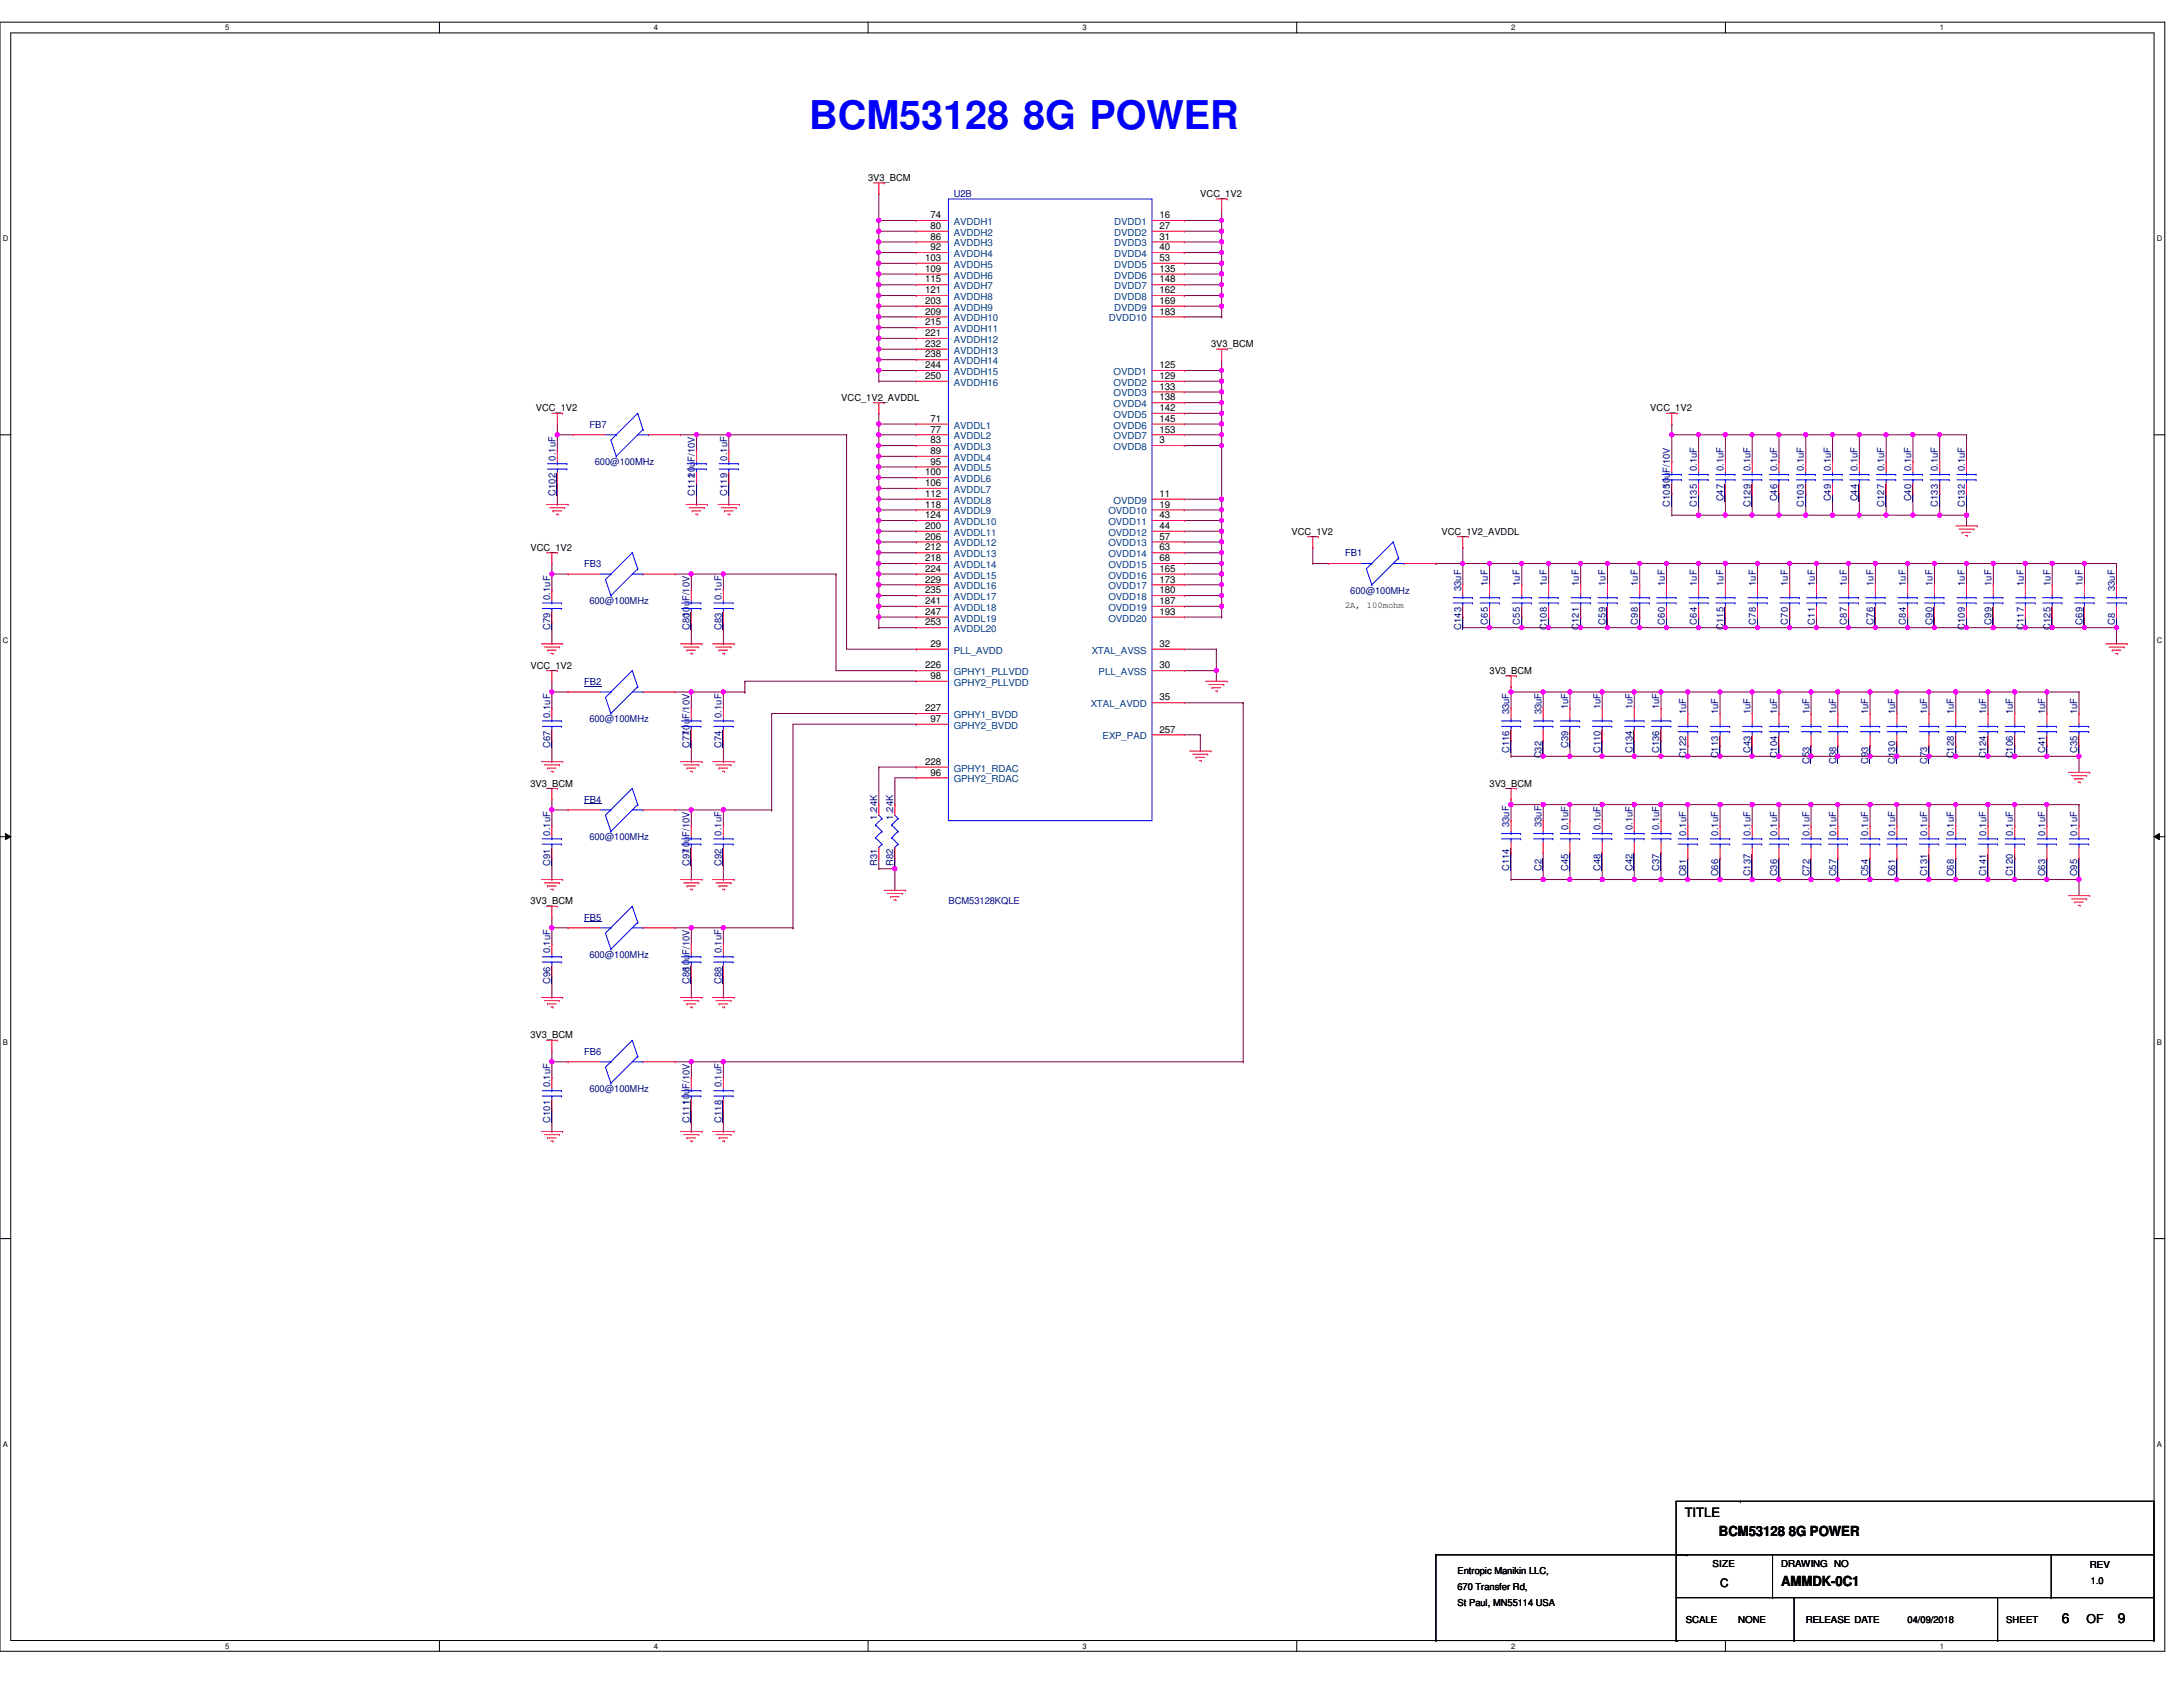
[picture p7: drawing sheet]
<svg xmlns="http://www.w3.org/2000/svg" width="279mm" height="216mm" viewBox="0 0 279 216" stroke-linecap="round" stroke-linejoin="round" font-family="sans-serif">
<defs><g id="words">
<text font-size="5.1" fill="#00f" x="103.6" y="16.4">BCM53128 8G POWER</text>
<g font-size="1.8">
<text x="220" y="196.5">BCM53128 8G POWER</text>
<text x="228" y="203">AMMDK-0C1</text>
<text x="263.9" y="207.7">6</text>
<text x="271" y="207.7">9</text>
</g>
<text font-size="1.7" x="215.6" y="194.2">TITLE</text>
<text font-size="1.6" x="267.1" y="207.6">OF</text>
<text font-size="1.5" x="220.2" y="203.1">C</text>
<g font-size="1.2">
<text x="111.1" y="23.2">3V3_BCM</text>
<text x="119.1" y="27.9">74</text>
<text x="119.1" y="29.3">80</text>
<text x="148.4" y="27.9">16</text>
<text x="148.4" y="29.3">27</text>
<text x="153.6" y="25.2">VCC_1V2</text>
<text x="118.4" y="33.4">103</text>
<text x="118.4" y="34.8">109</text>
<text x="119.1" y="30.7">86</text>
<text x="119.1" y="32">92</text>
<text x="148.4" y="30.7">31</text>
<text x="148.4" y="32">40</text>
<text x="148.4" y="33.4">53</text>
<text x="148.4" y="34.8">135</text>
<text x="118.4" y="36.2">115</text>
<text x="118.4" y="37.5">121</text>
<text x="118.4" y="38.9">203</text>
<text x="118.4" y="40.3">209</text>
<text x="118.4" y="41.6">215</text>
<text x="148.4" y="36.2">148</text>
<text x="148.4" y="37.5">162</text>
<text x="148.4" y="38.9">169</text>
<text x="148.4" y="40.3">183</text>
<text x="118.4" y="43">221</text>
<text x="118.4" y="44.4">232</text>
<text x="118.4" y="45.7">238</text>
<text x="118.4" y="47.1">244</text>
<text x="148.4" y="47.1">125</text>
<text x="155" y="44.4">3V3_BCM</text>
<text x="68.6" y="52.7">VCC_1V2</text>
<text x="107.7" y="51.3">VCC_1V2_AVDDL</text>
<text x="118.4" y="48.5">250</text>
<text x="119.1" y="54">71</text>
<text x="148.4" y="48.5">129</text>
<text x="148.4" y="49.9">133</text>
<text x="148.4" y="51.2">138</text>
<text x="148.4" y="52.6">142</text>
<text x="148.4" y="54">145</text>
<text x="211.2" y="52.7">VCC_1V2</text>
<text x="119.1" y="55.4">77</text>
<text x="119.1" y="56.7">83</text>
<text x="119.1" y="58.1">89</text>
<text x="119.1" y="59.5">95</text>
<text x="148.4" y="55.4">153</text>
<text x="148.4" y="56.7">3</text>
<text x="118.4" y="60.8">100</text>
<text x="118.4" y="62.2">106</text>
<text x="118.4" y="63.6">112</text>
<text x="118.4" y="65">118</text>
<text x="148.4" y="63.6">11</text>
<text x="148.4" y="65">19</text>
<text x="67.9" y="70.5">VCC_1V2</text>
<text x="118.4" y="66.3">124</text>
<text x="118.4" y="67.7">200</text>
<text x="118.4" y="69.1">206</text>
<text x="118.4" y="70.4">212</text>
<text x="118.4" y="71.8">218</text>
<text x="148.4" y="66.3">43</text>
<text x="148.4" y="67.7">44</text>
<text x="148.4" y="69.1">57</text>
<text x="148.4" y="70.4">63</text>
<text x="148.4" y="71.8">68</text>
<text x="165.3" y="68.4">VCC_1V2</text>
<text x="184.5" y="68.4">VCC_1V2_AVDDL</text>
<text x="118.4" y="73.2">224</text>
<text x="118.4" y="74.5">229</text>
<text x="118.4" y="75.9">235</text>
<text x="118.4" y="77.3">241</text>
<text x="148.4" y="73.2">165</text>
<text x="148.4" y="74.5">173</text>
<text x="148.4" y="75.9">180</text>
<text x="148.4" y="77.3">187</text>
<text x="118.4" y="78.7">247</text>
<text x="118.4" y="80">253</text>
<text x="119.1" y="82.8">29</text>
<text x="148.4" y="78.7">193</text>
<text x="148.4" y="82.8">32</text>
<text x="67.9" y="85.6">VCC_1V2</text>
<text x="118.4" y="85.5">226</text>
<text x="119.1" y="86.9">98</text>
<text x="148.4" y="85.5">30</text>
<text x="148.4" y="89.6">35</text>
<text x="190.6" y="86.3">3V3_BCM</text>
<text x="118.4" y="91">227</text>
<text x="119.1" y="92.4">97</text>
<text x="148.4" y="93.7">257</text>
<text x="67.9" y="100.7">3V3_BCM</text>
<text x="118.4" y="97.9">228</text>
<text x="119.1" y="99.3">96</text>
<text x="190.6" y="100.7">3V3_BCM</text>
<text x="67.9" y="115.7">3V3_BCM</text>
<text x="67.9" y="132.9">3V3_BCM</text>
<text x="186.5" y="201.5">Entropic Manikin LLC,</text>
<text x="186.5" y="203.5">670 Transfer Rd,</text>
<text x="219.2" y="200.5">SIZE</text>
<text x="228" y="200.5">DRAWING NO</text>
<text x="267.5" y="200.7">REV</text>
<text x="267.6" y="202.7">1.0</text>
<text x="186.5" y="205.6">St Paul, MN55114 USA</text>
<text x="215.8" y="207.6">SCALE</text>
<text x="222.5" y="207.6">NONE</text>
<text x="231.1" y="207.6">RELEASE DATE</text>
<text x="244.2" y="207.6">04/09/2018</text>
<text x="256.8" y="207.8">SHEET</text>
</g>
<g font-size="1.2" fill="#004080">
<text x="122.1" y="28.8">AVDDH1</text>
<text x="142.6" y="28.8">DVDD1</text>
<text x="122.1" y="30.2">AVDDH2</text>
<text x="122.1" y="31.5">AVDDH3</text>
<text x="122.1" y="32.9">AVDDH4</text>
<text x="122.1" y="34.3">AVDDH5</text>
<text x="122.1" y="35.6">AVDDH6</text>
<text x="142.6" y="30.2">DVDD2</text>
<text x="142.6" y="31.5">DVDD3</text>
<text x="142.6" y="32.9">DVDD4</text>
<text x="142.6" y="34.3">DVDD5</text>
<text x="142.6" y="35.6">DVDD6</text>
<text x="122.1" y="37">AVDDH7</text>
<text x="122.1" y="38.4">AVDDH8</text>
<text x="122.1" y="39.8">AVDDH9</text>
<text x="122.1" y="41.1">AVDDH10</text>
<text x="141.9" y="41.1">DVDD10</text>
<text x="142.6" y="37">DVDD7</text>
<text x="142.6" y="38.4">DVDD8</text>
<text x="142.6" y="39.8">DVDD9</text>
<text x="122.1" y="42.5">AVDDH11</text>
<text x="122.1" y="43.9">AVDDH12</text>
<text x="122.1" y="45.3">AVDDH13</text>
<text x="122.1" y="46.6">AVDDH14</text>
<text x="122.1" y="48">AVDDH15</text>
<text x="142.5" y="48">OVDD1</text>
<text x="122.1" y="49.4">AVDDH16</text>
<text x="142.5" y="49.4">OVDD2</text>
<text x="142.5" y="50.7">OVDD3</text>
<text x="142.5" y="52.1">OVDD4</text>
<text x="142.5" y="53.5">OVDD5</text>
<text x="122.1" y="54.8">AVDDL1</text>
<text x="122.1" y="56.2">AVDDL2</text>
<text x="122.1" y="57.6">AVDDL3</text>
<text x="122.1" y="59">AVDDL4</text>
<text x="142.5" y="54.8">OVDD6</text>
<text x="142.5" y="56.2">OVDD7</text>
<text x="142.5" y="57.6">OVDD8</text>
<text x="122.1" y="60.3">AVDDL5</text>
<text x="122.1" y="61.7">AVDDL6</text>
<text x="122.1" y="63.1">AVDDL7</text>
<text x="122.1" y="64.5">AVDDL8</text>
<text x="122.1" y="65.8">AVDDL9</text>
<text x="141.9" y="65.8">OVDD10</text>
<text x="142.5" y="64.5">OVDD9</text>
<text x="122.1" y="67.2">AVDDL10</text>
<text x="122.1" y="68.6">AVDDL11</text>
<text x="122.1" y="69.9">AVDDL12</text>
<text x="122.1" y="71.3">AVDDL13</text>
<text x="141.9" y="67.2">OVDD11</text>
<text x="141.9" y="68.6">OVDD12</text>
<text x="141.9" y="69.9">OVDD13</text>
<text x="141.9" y="71.3">OVDD14</text>
<text x="122.1" y="72.7">AVDDL14</text>
<text x="122.1" y="74">AVDDL15</text>
<text x="122.1" y="75.4">AVDDL16</text>
<text x="122.1" y="76.8">AVDDL17</text>
<text x="141.9" y="72.7">OVDD15</text>
<text x="141.9" y="74">OVDD16</text>
<text x="141.9" y="75.4">OVDD17</text>
<text x="141.9" y="76.8">OVDD18</text>
<text x="122.1" y="78.2">AVDDL18</text>
<text x="122.1" y="79.5">AVDDL19</text>
<text x="122.1" y="80.9">AVDDL20</text>
<text x="122.1" y="83.7">PLL_AVDD</text>
<text x="139.7" y="83.7">XTAL_AVSS</text>
<text x="141.9" y="78.2">OVDD19</text>
<text x="141.9" y="79.5">OVDD20</text>
<text x="122.1" y="86.4">GPHY1_PLLVDD</text>
<text x="122.1" y="87.8">GPHY2_PLLVDD</text>
<text x="140.6" y="86.4">PLL_AVSS</text>
<text x="122.1" y="91.9">GPHY1_BVDD</text>
<text x="122.1" y="93.3">GPHY2_BVDD</text>
<text x="139.6" y="90.5">XTAL_AVDD</text>
<text x="141.1" y="94.6">EXP_PAD</text>
<text x="122.1" y="98.7">GPHY1_RDAC</text>
<text x="122.1" y="100.1">GPHY2_RDAC</text>
</g>
<g font-size="1.2" fill="#000080">
<text x="122.1" y="25.2">U2B</text>
<text x="71.1" y="58.9" transform="rotate(-90 71.1 58.9)">0.1uF</text>
<text x="75.4" y="54.7">FB7</text>
<text x="76.1" y="59.5">600@100MHz</text>
<text x="93" y="58.9" transform="rotate(-90 93 58.9)">0.1uF</text>
<text x="71.1" y="63.5" transform="rotate(-90 71.1 63.5)">C102</text>
<text x="88.9" y="63.5" transform="rotate(-90 88.9 63.5)">C112</text>
<text x="88.9" y="61.1" transform="rotate(-90 88.9 61.1)">10uF/10V</text>
<text x="93" y="63.5" transform="rotate(-90 93 63.5)">C119</text>
<text x="213.7" y="64.8" transform="rotate(-90 213.7 64.8)">C105</text>
<text x="213.7" y="62.5" transform="rotate(-90 213.7 62.5)">10uF/10V</text>
<text x="217.2" y="64.8" transform="rotate(-90 217.2 64.8)">C135</text>
<text x="217.2" y="60.3" transform="rotate(-90 217.2 60.3)">0.1uF</text>
<text x="220.6" y="64.2" transform="rotate(-90 220.6 64.2)">C47</text>
<text x="220.6" y="60.3" transform="rotate(-90 220.6 60.3)">0.1uF</text>
<text x="224" y="64.8" transform="rotate(-90 224 64.8)">C129</text>
<text x="224" y="60.3" transform="rotate(-90 224 60.3)">0.1uF</text>
<text x="227.5" y="64.2" transform="rotate(-90 227.5 64.2)">C46</text>
<text x="227.5" y="60.3" transform="rotate(-90 227.5 60.3)">0.1uF</text>
<text x="230.9" y="64.8" transform="rotate(-90 230.9 64.8)">C103</text>
<text x="230.9" y="60.3" transform="rotate(-90 230.9 60.3)">0.1uF</text>
<text x="234.3" y="64.2" transform="rotate(-90 234.3 64.2)">C49</text>
<text x="234.3" y="60.3" transform="rotate(-90 234.3 60.3)">0.1uF</text>
<text x="237.7" y="64.2" transform="rotate(-90 237.7 64.2)">C44</text>
<text x="237.7" y="60.3" transform="rotate(-90 237.7 60.3)">0.1uF</text>
<text x="241.2" y="64.8" transform="rotate(-90 241.2 64.8)">C127</text>
<text x="241.2" y="60.3" transform="rotate(-90 241.2 60.3)">0.1uF</text>
<text x="244.6" y="64.2" transform="rotate(-90 244.6 64.2)">C40</text>
<text x="244.6" y="60.3" transform="rotate(-90 244.6 60.3)">0.1uF</text>
<text x="248" y="64.8" transform="rotate(-90 248 64.8)">C133</text>
<text x="248" y="60.3" transform="rotate(-90 248 60.3)">0.1uF</text>
<text x="251.5" y="64.8" transform="rotate(-90 251.5 64.8)">C132</text>
<text x="251.5" y="60.3" transform="rotate(-90 251.5 60.3)">0.1uF</text>
<text x="172.1" y="71.2">FB1</text>
<text x="70.4" y="76.8" transform="rotate(-90 70.4 76.8)">0.1uF</text>
<text x="74.8" y="72.5">FB3</text>
<text x="75.4" y="77.3">600@100MHz</text>
<text x="92.4" y="76.8" transform="rotate(-90 92.4 76.8)">0.1uF</text>
<text x="172.8" y="76">600@100MHz</text>
<text x="187" y="75.7" transform="rotate(-90 187 75.7)">33uF</text>
<text x="190.4" y="75" transform="rotate(-90 190.4 75)">1uF</text>
<text x="194.5" y="75" transform="rotate(-90 194.5 75)">1uF</text>
<text x="198" y="75" transform="rotate(-90 198 75)">1uF</text>
<text x="202.1" y="75" transform="rotate(-90 202.1 75)">1uF</text>
<text x="205.5" y="75" transform="rotate(-90 205.5 75)">1uF</text>
<text x="209.6" y="75" transform="rotate(-90 209.6 75)">1uF</text>
<text x="213.1" y="75" transform="rotate(-90 213.1 75)">1uF</text>
<text x="217.2" y="75" transform="rotate(-90 217.2 75)">1uF</text>
<text x="220.6" y="75" transform="rotate(-90 220.6 75)">1uF</text>
<text x="224.7" y="75" transform="rotate(-90 224.7 75)">1uF</text>
<text x="228.8" y="75" transform="rotate(-90 228.8 75)">1uF</text>
<text x="232.3" y="75" transform="rotate(-90 232.3 75)">1uF</text>
<text x="236.4" y="75" transform="rotate(-90 236.4 75)">1uF</text>
<text x="239.8" y="75" transform="rotate(-90 239.8 75)">1uF</text>
<text x="243.9" y="75" transform="rotate(-90 243.9 75)">1uF</text>
<text x="247.4" y="75" transform="rotate(-90 247.4 75)">1uF</text>
<text x="251.5" y="75" transform="rotate(-90 251.5 75)">1uF</text>
<text x="254.9" y="75" transform="rotate(-90 254.9 75)">1uF</text>
<text x="259" y="75" transform="rotate(-90 259 75)">1uF</text>
<text x="262.4" y="75" transform="rotate(-90 262.4 75)">1uF</text>
<text x="266.6" y="75" transform="rotate(-90 266.6 75)">1uF</text>
<text x="270.7" y="75.7" transform="rotate(-90 270.7 75.7)">33uF</text>
<text x="70.4" y="80.6" transform="rotate(-90 70.4 80.6)">C79</text>
<text x="88.2" y="80.6" transform="rotate(-90 88.2 80.6)">C80</text>
<text x="88.2" y="79" transform="rotate(-90 88.2 79)">10uF/10V</text>
<text x="92.4" y="80.6" transform="rotate(-90 92.4 80.6)">C83</text>
<text x="187" y="80.6" transform="rotate(-90 187 80.6)">C143</text>
<text x="190.4" y="79.9" transform="rotate(-90 190.4 79.9)">C65</text>
<text x="194.5" y="79.9" transform="rotate(-90 194.5 79.9)">C55</text>
<text x="198" y="80.6" transform="rotate(-90 198 80.6)">C108</text>
<text x="202.1" y="80.6" transform="rotate(-90 202.1 80.6)">C121</text>
<text x="205.5" y="79.9" transform="rotate(-90 205.5 79.9)">C59</text>
<text x="209.6" y="79.9" transform="rotate(-90 209.6 79.9)">C98</text>
<text x="213.1" y="79.9" transform="rotate(-90 213.1 79.9)">C60</text>
<text x="217.2" y="79.9" transform="rotate(-90 217.2 79.9)">C64</text>
<text x="220.6" y="80.6" transform="rotate(-90 220.6 80.6)">C115</text>
<text x="224.7" y="79.9" transform="rotate(-90 224.7 79.9)">C78</text>
<text x="228.8" y="79.9" transform="rotate(-90 228.8 79.9)">C70</text>
<text x="232.3" y="79.9" transform="rotate(-90 232.3 79.9)">C11</text>
<text x="236.4" y="79.9" transform="rotate(-90 236.4 79.9)">C87</text>
<text x="239.8" y="79.9" transform="rotate(-90 239.8 79.9)">C76</text>
<text x="243.9" y="79.9" transform="rotate(-90 243.9 79.9)">C84</text>
<text x="247.4" y="79.9" transform="rotate(-90 247.4 79.9)">C90</text>
<text x="251.5" y="80.6" transform="rotate(-90 251.5 80.6)">C109</text>
<text x="254.9" y="79.9" transform="rotate(-90 254.9 79.9)">C99</text>
<text x="259" y="80.6" transform="rotate(-90 259 80.6)">C117</text>
<text x="262.4" y="80.6" transform="rotate(-90 262.4 80.6)">C125</text>
<text x="266.6" y="79.9" transform="rotate(-90 266.6 79.9)">C69</text>
<text x="270.7" y="79.9" transform="rotate(-90 270.7 79.9)">C8</text>
<text x="74.8" y="87.6">FB2</text>
<text x="70.4" y="95.7" transform="rotate(-90 70.4 95.7)">C67</text>
<text x="70.4" y="91.9" transform="rotate(-90 70.4 91.9)">0.1uF</text>
<text x="75.4" y="92.4">600@100MHz</text>
<text x="88.2" y="95.7" transform="rotate(-90 88.2 95.7)">C77</text>
<text x="88.2" y="94" transform="rotate(-90 88.2 94)">10uF/10V</text>
<text x="92.4" y="95.7" transform="rotate(-90 92.4 95.7)">C74</text>
<text x="92.4" y="91.9" transform="rotate(-90 92.4 91.9)">0.1uF</text>
<text x="193.2" y="91.4" transform="rotate(-90 193.2 91.4)">33uF</text>
<text x="197.3" y="91.4" transform="rotate(-90 197.3 91.4)">33uF</text>
<text x="200.7" y="95.7" transform="rotate(-90 200.7 95.7)">C39</text>
<text x="200.7" y="90.8" transform="rotate(-90 200.7 90.8)">1uF</text>
<text x="204.8" y="90.8" transform="rotate(-90 204.8 90.8)">1uF</text>
<text x="208.9" y="90.8" transform="rotate(-90 208.9 90.8)">1uF</text>
<text x="212.4" y="90.8" transform="rotate(-90 212.4 90.8)">1uF</text>
<text x="215.8" y="91.4" transform="rotate(-90 215.8 91.4)">1uF</text>
<text x="219.9" y="91.4" transform="rotate(-90 219.9 91.4)">1uF</text>
<text x="224" y="91.4" transform="rotate(-90 224 91.4)">1uF</text>
<text x="227.5" y="91.4" transform="rotate(-90 227.5 91.4)">1uF</text>
<text x="231.6" y="91.4" transform="rotate(-90 231.6 91.4)">1uF</text>
<text x="235" y="91.4" transform="rotate(-90 235 91.4)">1uF</text>
<text x="239.1" y="91.4" transform="rotate(-90 239.1 91.4)">1uF</text>
<text x="242.5" y="91.4" transform="rotate(-90 242.5 91.4)">1uF</text>
<text x="246.7" y="91.4" transform="rotate(-90 246.7 91.4)">1uF</text>
<text x="250.1" y="91.4" transform="rotate(-90 250.1 91.4)">1uF</text>
<text x="254.2" y="91.4" transform="rotate(-90 254.2 91.4)">1uF</text>
<text x="257.6" y="91.4" transform="rotate(-90 257.6 91.4)">1uF</text>
<text x="261.7" y="91.4" transform="rotate(-90 261.7 91.4)">1uF</text>
<text x="265.9" y="91.4" transform="rotate(-90 265.9 91.4)">1uF</text>
<text x="193.2" y="96.4" transform="rotate(-90 193.2 96.4)">C116</text>
<text x="197.3" y="97.1" transform="rotate(-90 197.3 97.1)">C32</text>
<text x="204.8" y="96.4" transform="rotate(-90 204.8 96.4)">C110</text>
<text x="208.9" y="96.4" transform="rotate(-90 208.9 96.4)">C134</text>
<text x="212.4" y="96.4" transform="rotate(-90 212.4 96.4)">C136</text>
<text x="215.8" y="97.1" transform="rotate(-90 215.8 97.1)">C122</text>
<text x="219.9" y="97.1" transform="rotate(-90 219.9 97.1)">C113</text>
<text x="224" y="96.4" transform="rotate(-90 224 96.4)">C43</text>
<text x="227.5" y="97.1" transform="rotate(-90 227.5 97.1)">C104</text>
<text x="231.6" y="97.7" transform="rotate(-90 231.6 97.7)">C53</text>
<text x="235" y="97.7" transform="rotate(-90 235 97.7)">C38</text>
<text x="239.1" y="97.7" transform="rotate(-90 239.1 97.7)">C93</text>
<text x="242.5" y="97.7" transform="rotate(-90 242.5 97.7)">C130</text>
<text x="246.7" y="97.7" transform="rotate(-90 246.7 97.7)">C73</text>
<text x="250.1" y="97.1" transform="rotate(-90 250.1 97.1)">C128</text>
<text x="254.2" y="97.1" transform="rotate(-90 254.2 97.1)">C124</text>
<text x="257.6" y="97.1" transform="rotate(-90 257.6 97.1)">C106</text>
<text x="261.7" y="96.4" transform="rotate(-90 261.7 96.4)">C41</text>
<text x="265.9" y="96.4" transform="rotate(-90 265.9 96.4)">C35</text>
<text x="70.4" y="107" transform="rotate(-90 70.4 107)">0.1uF</text>
<text x="74.8" y="102.7">FB4</text>
<text x="75.4" y="107.5">600@100MHz</text>
<text x="92.4" y="107" transform="rotate(-90 92.4 107)">0.1uF</text>
<text x="112.2" y="104.9" transform="rotate(-90 112.2 104.9)">1.24K</text>
<text x="114.3" y="104.9" transform="rotate(-90 114.3 104.9)">1.24K</text>
<text x="193.2" y="105.9" transform="rotate(-90 193.2 105.9)">33uF</text>
<text x="197.3" y="105.9" transform="rotate(-90 197.3 105.9)">33uF</text>
<text x="200.7" y="106.3" transform="rotate(-90 200.7 106.3)">0.1uF</text>
<text x="204.8" y="106.3" transform="rotate(-90 204.8 106.3)">0.1uF</text>
<text x="208.9" y="106.3" transform="rotate(-90 208.9 106.3)">0.1uF</text>
<text x="212.4" y="106.3" transform="rotate(-90 212.4 106.3)">0.1uF</text>
<text x="215.8" y="107" transform="rotate(-90 215.8 107)">0.1uF</text>
<text x="219.9" y="107" transform="rotate(-90 219.9 107)">0.1uF</text>
<text x="224" y="107" transform="rotate(-90 224 107)">0.1uF</text>
<text x="227.5" y="107" transform="rotate(-90 227.5 107)">0.1uF</text>
<text x="231.6" y="107" transform="rotate(-90 231.6 107)">0.1uF</text>
<text x="235" y="107" transform="rotate(-90 235 107)">0.1uF</text>
<text x="239.1" y="107" transform="rotate(-90 239.1 107)">0.1uF</text>
<text x="242.5" y="107" transform="rotate(-90 242.5 107)">0.1uF</text>
<text x="246.7" y="107" transform="rotate(-90 246.7 107)">0.1uF</text>
<text x="250.1" y="107" transform="rotate(-90 250.1 107)">0.1uF</text>
<text x="254.2" y="107" transform="rotate(-90 254.2 107)">0.1uF</text>
<text x="257.6" y="107" transform="rotate(-90 257.6 107)">0.1uF</text>
<text x="261.7" y="107" transform="rotate(-90 261.7 107)">0.1uF</text>
<text x="265.9" y="107" transform="rotate(-90 265.9 107)">0.1uF</text>
<text x="70.4" y="110.8" transform="rotate(-90 70.4 110.8)">C91</text>
<text x="88.2" y="110.8" transform="rotate(-90 88.2 110.8)">C97</text>
<text x="88.2" y="109.1" transform="rotate(-90 88.2 109.1)">10uF/10V</text>
<text x="92.4" y="110.8" transform="rotate(-90 92.4 110.8)">C92</text>
<text x="112.2" y="110.8" transform="rotate(-90 112.2 110.8)">R31</text>
<text x="114.3" y="110.8" transform="rotate(-90 114.3 110.8)">R82</text>
<text x="193.2" y="111.5" transform="rotate(-90 193.2 111.5)">C114</text>
<text x="197.3" y="111.5" transform="rotate(-90 197.3 111.5)">C2</text>
<text x="200.7" y="111.5" transform="rotate(-90 200.7 111.5)">C45</text>
<text x="204.8" y="111.5" transform="rotate(-90 204.8 111.5)">C48</text>
<text x="208.9" y="111.5" transform="rotate(-90 208.9 111.5)">C42</text>
<text x="212.4" y="111.5" transform="rotate(-90 212.4 111.5)">C37</text>
<text x="215.8" y="112.2" transform="rotate(-90 215.8 112.2)">C81</text>
<text x="219.9" y="112.2" transform="rotate(-90 219.9 112.2)">C66</text>
<text x="224" y="112.2" transform="rotate(-90 224 112.2)">C137</text>
<text x="227.5" y="112.2" transform="rotate(-90 227.5 112.2)">C36</text>
<text x="231.6" y="112.2" transform="rotate(-90 231.6 112.2)">C72</text>
<text x="235" y="112.2" transform="rotate(-90 235 112.2)">C57</text>
<text x="239.1" y="112.2" transform="rotate(-90 239.1 112.2)">C54</text>
<text x="242.5" y="112.2" transform="rotate(-90 242.5 112.2)">C61</text>
<text x="246.7" y="112.2" transform="rotate(-90 246.7 112.2)">C131</text>
<text x="250.1" y="112.2" transform="rotate(-90 250.1 112.2)">C68</text>
<text x="254.2" y="112.2" transform="rotate(-90 254.2 112.2)">C141</text>
<text x="257.6" y="112.2" transform="rotate(-90 257.6 112.2)">C120</text>
<text x="261.7" y="112.2" transform="rotate(-90 261.7 112.2)">C63</text>
<text x="265.9" y="112.2" transform="rotate(-90 265.9 112.2)">C95</text>
<text x="74.8" y="117.8">FB5</text>
<text x="121.4" y="115.7">BCM53128KQLE</text>
<text x="70.4" y="125.9" transform="rotate(-90 70.4 125.9)">C96</text>
<text x="70.4" y="122" transform="rotate(-90 70.4 122)">0.1uF</text>
<text x="75.4" y="122.6">600@100MHz</text>
<text x="88.2" y="125.9" transform="rotate(-90 88.2 125.9)">C86</text>
<text x="88.2" y="124.2" transform="rotate(-90 88.2 124.2)">10uF/10V</text>
<text x="92.4" y="125.9" transform="rotate(-90 92.4 125.9)">C88</text>
<text x="92.4" y="122" transform="rotate(-90 92.4 122)">0.1uF</text>
<text x="74.8" y="135">FB6</text>
<text x="70.4" y="143.7" transform="rotate(-90 70.4 143.7)">C101</text>
<text x="70.4" y="139.2" transform="rotate(-90 70.4 139.2)">0.1uF</text>
<text x="75.4" y="139.7">600@100MHz</text>
<text x="88.2" y="143.7" transform="rotate(-90 88.2 143.7)">C111</text>
<text x="88.2" y="141.4" transform="rotate(-90 88.2 141.4)">10uF/10V</text>
<text x="92.4" y="143.7" transform="rotate(-90 92.4 143.7)">C118</text>
<text x="92.4" y="139.2" transform="rotate(-90 92.4 139.2)">0.1uF</text>
</g>
<text font-size="1.1" x="172.1" y="77.8">2A, 100mohm</text>
<g font-size="1">
<text x="28.8" y="3.9">5</text>
<text x="83.7" y="3.9">4</text>
<text x="138.5" y="3.9">3</text>
<text x="193.4" y="3.9">2</text>
<text x="248.3" y="3.9">1</text>
<text x=".4" y="30.8">D</text>
<text x="276.1" y="30.8">D</text>
<text x=".4" y="82.3">C</text>
<text x="276.1" y="82.3">C</text>
<text x=".4" y="133.7">B</text>
<text x="276.1" y="133.7">B</text>
<text x=".4" y="185.1">A</text>
<text x="276.1" y="185.1">A</text>
<text x="28.8" y="211">5</text>
<text x="83.7" y="211">4</text>
<text x="138.5" y="211">3</text>
<text x="193.4" y="211">2</text>
<text x="248.3" y="211">1</text>
</g>
</g></defs>
<path d="M0 2.8h277.1v208.5h-277.1zM1.4 4.2h274.3v205.8h-274.3z" fill="none" stroke="#000" stroke-width=".13"/>
<g fill="#fff">
<path d="M28.8 3h.6v1.1h-.6z"/>
<path d="M28.8 210.1h.6v1.1h-.6z"/>
</g>
<path d="M56.2 2.8v1.4M56.2 210v1.3" fill="none" stroke="#000" stroke-width=".13"/>
<g fill="#fff">
<path d="M83.7 3h.5v1.1h-.5z"/>
<path d="M83.7 210.1h.5v1.1h-.5z"/>
</g>
<path d="M111.1 2.8v1.4M111.1 210v1.3" fill="none" stroke="#000" stroke-width=".13"/>
<g fill="#fff">
<path d="M138.5 3h.6v1.1h-.6z"/>
<path d="M138.5 210.1h.6v1.1h-.6z"/>
</g>
<path d="M166 2.8v1.4M166 210v1.3" fill="none" stroke="#000" stroke-width=".13"/>
<g fill="#fff">
<path d="M193.4 3h.6v1.1h-.6z"/>
<path d="M193.4 210.1h.6v1.1h-.6z"/>
</g>
<path d="M220.8 2.8v1.4M220.8 210v1.3" fill="none" stroke="#000" stroke-width=".13"/>
<g fill="#fff">
<path d="M248.3 3h.5v1.1h-.5z"/>
<path d="M248.3 210.1h.5v1.1h-.5z"/>
<path d="M.4 29.9h.7v1.1h-.7z"/>
<path d="M276.1 29.9h.7v1.1h-.7z"/>
<path d="M.4 81.4h.7v1.1h-.7z"/>
<path d="M276.1 81.4h.7v1.1h-.7z"/>
</g>
<path d="M0 55.6h1.4M275.7 55.6h1.4" fill="none" stroke="#000" stroke-width=".13"/>
<g fill="#fff">
<path d="M.4 132.8h.6v1.1h-.6z"/>
<path d="M276.1 132.8h.6v1.1h-.6z"/>
</g>
<path d="M0 107.1h1.4M.7 106.7l.7 .4-.7 .4zM275.7 107.1l.7-.4v.8zM275.7 107.1h1.4" fill="none" stroke="#000" stroke-width=".13"/>
<path d="M.7 106.7l.7 .4-.7 .4zM275.7 107.1l.7-.4v.8z" fill="#000"/>
<g fill="#fff">
<path d="M.4 184.2h.6v1.1h-.6z"/>
<path d="M276.1 184.2h.6v1.1h-.6z"/>
</g>
<path d="M0 158.5h1.4M275.7 158.5h1.4" fill="none" stroke="#000" stroke-width=".13"/>
<path d="M86.4 73.5h2.1M88.5 73.5h.1" fill="none" stroke="#800040" stroke-width=".13"/>
<circle cx="88.5" cy="73.5" r=".27" fill="#f0f"/>
<circle cx="88.5" cy="73.5" r=".27" fill="none" stroke="#f0f" stroke-width=".13"/>
<path d="M112.5 24.8h.1M112.5 28.2h.1M112.5 29.6h.1M112.5 24.8v4.8M112.5 28.2h4.8M112.5 29.6h4.8" fill="none" stroke="#800040" stroke-width=".13"/>
<circle cx="112.5" cy="28.2" r=".27" fill="#f0f"/>
<circle cx="112.5" cy="28.2" r=".27" fill="none" stroke="#f0f" stroke-width=".13"/>
<path d="M112.5 31h.1M112.5 29.6h.1M112.5 31h4.8M112.5 29.6v1.4" fill="none" stroke="#800040" stroke-width=".13"/>
<circle cx="112.5" cy="31" r=".27" fill="#f0f"/>
<circle cx="112.5" cy="31" r=".27" fill="none" stroke="#f0f" stroke-width=".13"/>
<circle cx="112.5" cy="29.6" r=".27" fill="#f0f"/>
<circle cx="112.5" cy="29.6" r=".27" fill="none" stroke="#f0f" stroke-width=".13"/>
<path d="M112.5 32.3h.1M112.5 32.3h4.8" fill="none" stroke="#800040" stroke-width=".13"/>
<circle cx="112.5" cy="32.3" r=".27" fill="#f0f"/>
<circle cx="112.5" cy="32.3" r=".27" fill="none" stroke="#f0f" stroke-width=".13"/>
<path d="M112.5 31h.1M112.5 33.7h.1M112.5 31v1.3M112.5 33.7h4.8" fill="none" stroke="#800040" stroke-width=".13"/>
<circle cx="112.5" cy="33.7" r=".27" fill="#f0f"/>
<circle cx="112.5" cy="33.7" r=".27" fill="none" stroke="#f0f" stroke-width=".13"/>
<path d="M112.5 32.3h.1M112.5 35.1h.1M112.5 32.3v1.4M112.5 35.1h4.8" fill="none" stroke="#800040" stroke-width=".13"/>
<circle cx="112.5" cy="35.1" r=".27" fill="#f0f"/>
<circle cx="112.5" cy="35.1" r=".27" fill="none" stroke="#f0f" stroke-width=".13"/>
<path d="M112.5 33.7h.1M112.5 36.4h.1M112.5 33.7v1.4M112.5 36.4h4.8" fill="none" stroke="#800040" stroke-width=".13"/>
<circle cx="112.5" cy="36.4" r=".27" fill="#f0f"/>
<circle cx="112.5" cy="36.4" r=".27" fill="none" stroke="#f0f" stroke-width=".13"/>
<path d="M112.5 35.1h.1M112.5 37.8h.1M112.5 35.1v1.3M112.5 37.8h4.8" fill="none" stroke="#800040" stroke-width=".13"/>
<circle cx="112.5" cy="37.8" r=".27" fill="#f0f"/>
<circle cx="112.5" cy="37.8" r=".27" fill="none" stroke="#f0f" stroke-width=".13"/>
<path d="M112.5 36.4h.1M112.5 39.2h.1M112.5 37.8h.1M112.5 36.4v2.8M112.5 39.2h4.8M112.5 40.6h.1M112.5 40.6h4.8" fill="none" stroke="#800040" stroke-width=".13"/>
<circle cx="112.5" cy="40.5" r=".27" fill="#f0f"/>
<circle cx="112.5" cy="40.5" r=".27" fill="none" stroke="#f0f" stroke-width=".13"/>
<path d="M112.5 39.2h.1M112.5 39.2v1.4" fill="none" stroke="#800040" stroke-width=".13"/>
<circle cx="112.5" cy="39.2" r=".27" fill="#f0f"/>
<circle cx="112.5" cy="39.2" r=".27" fill="none" stroke="#f0f" stroke-width=".13"/>
<path d="M112.5 41.9h.1M112.5 40.6h.1M112.5 43.3h.1M112.5 41.9h4.8M112.5 40.6v2.7M112.5 43.3h4.8" fill="none" stroke="#800040" stroke-width=".13"/>
<circle cx="112.5" cy="43.3" r=".27" fill="#f0f"/>
<circle cx="112.5" cy="43.3" r=".27" fill="none" stroke="#f0f" stroke-width=".13"/>
<circle cx="112.5" cy="41.9" r=".27" fill="#f0f"/>
<circle cx="112.5" cy="41.9" r=".27" fill="none" stroke="#f0f" stroke-width=".13"/>
<path d="M112.5 44.7h.1M112.5 43.3h.1M112.5 44.7h4.8M112.5 43.3v1.4" fill="none" stroke="#800040" stroke-width=".13"/>
<circle cx="112.5" cy="44.7" r=".27" fill="#f0f"/>
<circle cx="112.5" cy="44.7" r=".27" fill="none" stroke="#f0f" stroke-width=".13"/>
<path d="M112.5 46h.1M112.5 44.7h.1M112.5 47.4h.1M112.5 46h4.8M112.5 44.7v2.7M112.5 47.4h4.8" fill="none" stroke="#800040" stroke-width=".13"/>
<circle cx="112.5" cy="47.4" r=".27" fill="#f0f"/>
<circle cx="112.5" cy="47.4" r=".27" fill="none" stroke="#f0f" stroke-width=".13"/>
<circle cx="112.5" cy="46" r=".27" fill="#f0f"/>
<circle cx="112.5" cy="46" r=".27" fill="none" stroke="#f0f" stroke-width=".13"/>
<path d="M112.5 48.8h.1M112.5 47.4h.1M112.5 52.9h.1M112.5 54.3h.1M112.5 55.6h.1M112.5 48.8h4.8M112.5 47.4v1.4M112.5 52.9v2.7M112.5 54.3h4.8M112.5 55.6h4.8" fill="none" stroke="#800040" stroke-width=".13"/>
<circle cx="112.5" cy="54.3" r=".27" fill="#f0f"/>
<circle cx="112.5" cy="54.3" r=".27" fill="none" stroke="#f0f" stroke-width=".13"/>
<path d="M112.5 57h.1M112.5 55.6h.1M112.5 57h4.8M112.5 55.6v1.4" fill="none" stroke="#800040" stroke-width=".13"/>
<circle cx="112.5" cy="57" r=".27" fill="#f0f"/>
<circle cx="112.5" cy="57" r=".27" fill="none" stroke="#f0f" stroke-width=".13"/>
<circle cx="112.5" cy="55.6" r=".27" fill="#f0f"/>
<circle cx="112.5" cy="55.6" r=".27" fill="none" stroke="#f0f" stroke-width=".13"/>
<path d="M112.5 58.4h.1M112.5 57h.1M112.5 58.4h4.8M112.5 57v1.4" fill="none" stroke="#800040" stroke-width=".13"/>
<circle cx="112.5" cy="58.4" r=".27" fill="#f0f"/>
<circle cx="112.5" cy="58.4" r=".27" fill="none" stroke="#f0f" stroke-width=".13"/>
<path d="M112.5 59.8h.1M112.5 59.8h4.8" fill="none" stroke="#800040" stroke-width=".13"/>
<circle cx="112.5" cy="59.7" r=".27" fill="#f0f"/>
<circle cx="112.5" cy="59.7" r=".27" fill="none" stroke="#f0f" stroke-width=".13"/>
<path d="M112.5 58.4h.1M112.5 58.4v4.1M112.5 61.1h.1M112.5 62.5h.1M112.5 61.1h4.8M112.5 62.5h4.8" fill="none" stroke="#800040" stroke-width=".13"/>
<circle cx="112.5" cy="61.1" r=".27" fill="#f0f"/>
<circle cx="112.5" cy="61.1" r=".27" fill="none" stroke="#f0f" stroke-width=".13"/>
<circle cx="112.5" cy="62.5" r=".27" fill="#f0f"/>
<circle cx="112.5" cy="62.5" r=".27" fill="none" stroke="#f0f" stroke-width=".13"/>
<path d="M112.5 63.9h.1M112.5 63.9h4.8" fill="none" stroke="#800040" stroke-width=".13"/>
<circle cx="112.5" cy="63.9" r=".27" fill="#f0f"/>
<circle cx="112.5" cy="63.9" r=".27" fill="none" stroke="#f0f" stroke-width=".13"/>
<path d="M112.5 62.5h.1M112.5 65.3h.1M112.5 62.5v1.4M112.5 65.3h4.8" fill="none" stroke="#800040" stroke-width=".13"/>
<circle cx="112.5" cy="65.2" r=".27" fill="#f0f"/>
<circle cx="112.5" cy="65.2" r=".27" fill="none" stroke="#f0f" stroke-width=".13"/>
<path d="M112.5 63.9h.1M112.5 66.6h.1M112.5 63.9v1.4M112.5 66.6h4.8" fill="none" stroke="#800040" stroke-width=".13"/>
<circle cx="112.5" cy="66.6" r=".27" fill="#f0f"/>
<circle cx="112.5" cy="66.6" r=".27" fill="none" stroke="#f0f" stroke-width=".13"/>
<path d="M112.5 65.3h.1M112.5 68h.1M112.5 66.6h.1M112.5 65.3v4.1M112.5 68h4.8" fill="none" stroke="#800040" stroke-width=".13"/>
<circle cx="112.5" cy="69.3" r=".27" fill="#f0f"/>
<circle cx="112.5" cy="69.3" r=".27" fill="none" stroke="#f0f" stroke-width=".13"/>
<circle cx="112.5" cy="68" r=".27" fill="#f0f"/>
<circle cx="112.5" cy="68" r=".27" fill="none" stroke="#f0f" stroke-width=".13"/>
<g fill="none" stroke="#800040" stroke-width=".13">
<path d="M70.6 73.5h.1M70.6 73.5h2.1M70.6 72.1v1.4M88.5 73.5h.1M88.5 73.5v2M88.5 73.5h4.1M92.6 73.5h.1M112.5 70.7h.1M112.5 69.4h.1M112.5 70.7h4.8M112.5 69.4v1.3M112.5 69.4h4.8"/>
<path d="M117.3 69.4h.1"/>
</g>
<circle cx="70.6" cy="73.5" r=".27" fill="#f0f"/>
<circle cx="70.6" cy="73.5" r=".27" fill="none" stroke="#f0f" stroke-width=".13"/>
<path d="M156.4 47.4h.1M156.4 46v1.4M70.6 79.7v2.7M88.5 79.7v2.7M92.6 73.5h.1M92.6 73.5v2M92.6 79.7v2.7M70.6 82.4h.1M88.5 82.4h.1M92.6 82.4h.1" fill="none" stroke="#800040" stroke-width=".13"/>
<circle cx="156.3" cy="47.4" r=".27" fill="#f0f"/>
<circle cx="156.3" cy="47.4" r=".27" fill="none" stroke="#f0f" stroke-width=".13"/>
<path d="M151.6 79h4.8M151.6 77.6h4.8M156.4 79h.1M156.4 77.6h.1M156.4 77.6v1.4" fill="none" stroke="#800040" stroke-width=".13"/>
<circle cx="156.3" cy="77.6" r=".27" fill="#f0f"/>
<circle cx="156.3" cy="77.6" r=".27" fill="none" stroke="#f0f" stroke-width=".13"/>
<path d="M151.6 76.2h4.8M151.6 74.8h4.8M156.4 76.2h.1M156.4 77.6h.1M156.4 74.8h.1M156.4 74.8v2.8" fill="none" stroke="#800040" stroke-width=".13"/>
<circle cx="156.3" cy="74.8" r=".27" fill="#f0f"/>
<circle cx="156.3" cy="74.8" r=".27" fill="none" stroke="#f0f" stroke-width=".13"/>
<circle cx="156.3" cy="76.2" r=".27" fill="#f0f"/>
<circle cx="156.3" cy="76.2" r=".27" fill="none" stroke="#f0f" stroke-width=".13"/>
<path d="M151.6 73.5h4.8M156.4 73.5h.1" fill="none" stroke="#800040" stroke-width=".13"/>
<circle cx="156.3" cy="73.5" r=".27" fill="#f0f"/>
<circle cx="156.3" cy="73.5" r=".27" fill="none" stroke="#f0f" stroke-width=".13"/>
<path d="M151.6 72.1h4.8M156.4 74.8h.1M156.4 72.1h.1M156.4 73.5h.1M156.4 72.1v2.7" fill="none" stroke="#800040" stroke-width=".13"/>
<circle cx="156.3" cy="72.1" r=".27" fill="#f0f"/>
<circle cx="156.3" cy="72.1" r=".27" fill="none" stroke="#f0f" stroke-width=".13"/>
<path d="M151.6 70.7h4.8M156.4 70.7h.1M156.4 72.1h.1M156.4 70.7v1.4" fill="none" stroke="#800040" stroke-width=".13"/>
<circle cx="156.3" cy="70.7" r=".27" fill="#f0f"/>
<circle cx="156.3" cy="70.7" r=".27" fill="none" stroke="#f0f" stroke-width=".13"/>
<path d="M151.6 69.4h4.8M151.6 68h4.8M156.4 69.4h.1M156.4 70.7h.1M156.4 68h.1M156.4 68v2.7" fill="none" stroke="#800040" stroke-width=".13"/>
<circle cx="156.3" cy="68" r=".27" fill="#f0f"/>
<circle cx="156.3" cy="68" r=".27" fill="none" stroke="#f0f" stroke-width=".13"/>
<circle cx="156.3" cy="69.3" r=".27" fill="#f0f"/>
<circle cx="156.3" cy="69.3" r=".27" fill="none" stroke="#f0f" stroke-width=".13"/>
<path d="M151.6 66.6h4.8M156.4 66.6h.1" fill="none" stroke="#800040" stroke-width=".13"/>
<circle cx="156.3" cy="66.6" r=".27" fill="#f0f"/>
<circle cx="156.3" cy="66.6" r=".27" fill="none" stroke="#f0f" stroke-width=".13"/>
<path d="M151.6 65.3h4.8M156.4 68h.1M156.4 65.3h.1M156.4 66.6v1.4" fill="none" stroke="#800040" stroke-width=".13"/>
<circle cx="156.3" cy="65.2" r=".27" fill="#f0f"/>
<circle cx="156.3" cy="65.2" r=".27" fill="none" stroke="#f0f" stroke-width=".13"/>
<path d="M151.6 57h4.8M156.4 57h.1M156.4 57v9.6M151.6 63.9h4.8M156.4 66.6h.1M156.4 63.9h.1M156.4 65.3h.1" fill="none" stroke="#800040" stroke-width=".13"/>
<circle cx="156.3" cy="63.9" r=".27" fill="#f0f"/>
<circle cx="156.3" cy="63.9" r=".27" fill="none" stroke="#f0f" stroke-width=".13"/>
<path d="M151.6 55.6h4.8M156.4 55.6h.1M156.4 57h.1M156.4 55.6v1.4" fill="none" stroke="#800040" stroke-width=".13"/>
<circle cx="156.3" cy="55.6" r=".27" fill="#f0f"/>
<circle cx="156.3" cy="55.6" r=".27" fill="none" stroke="#f0f" stroke-width=".13"/>
<circle cx="156.3" cy="57" r=".27" fill="#f0f"/>
<circle cx="156.3" cy="57" r=".27" fill="none" stroke="#f0f" stroke-width=".13"/>
<path d="M151.6 54.3h4.8M156.4 54.3h.1" fill="none" stroke="#800040" stroke-width=".13"/>
<circle cx="156.3" cy="54.3" r=".27" fill="#f0f"/>
<circle cx="156.3" cy="54.3" r=".27" fill="none" stroke="#f0f" stroke-width=".13"/>
<path d="M151.6 52.9h4.8M156.4 55.6h.1M156.4 52.9h.1M156.4 54.3v1.3" fill="none" stroke="#800040" stroke-width=".13"/>
<circle cx="156.3" cy="52.9" r=".27" fill="#f0f"/>
<circle cx="156.3" cy="52.9" r=".27" fill="none" stroke="#f0f" stroke-width=".13"/>
<path d="M151.6 51.5h4.8M151.6 50.2h4.8M156.4 54.3h.1M156.4 51.5h.1M156.4 52.9h.1M156.4 50.2h.1M156.4 51.5v2.8" fill="none" stroke="#800040" stroke-width=".13"/>
<circle cx="156.3" cy="50.2" r=".27" fill="#f0f"/>
<circle cx="156.3" cy="50.2" r=".27" fill="none" stroke="#f0f" stroke-width=".13"/>
<path d="M156.4 51.5h.1M156.4 50.2v1.3" fill="none" stroke="#800040" stroke-width=".13"/>
<circle cx="156.3" cy="51.5" r=".27" fill="#f0f"/>
<circle cx="156.3" cy="51.5" r=".27" fill="none" stroke="#f0f" stroke-width=".13"/>
<path d="M151.6 48.8h4.8M156.4 48.8h.1M156.4 50.2h.1M156.4 48.8v1.4" fill="none" stroke="#800040" stroke-width=".13"/>
<circle cx="156.3" cy="48.8" r=".27" fill="#f0f"/>
<circle cx="156.3" cy="48.8" r=".27" fill="none" stroke="#f0f" stroke-width=".13"/>
<path d="M151.6 47.4h4.8M156.4 47.4h.1M156.4 48.8h.1M156.4 47.4v1.4M70.6 75.5h.1M70.6 73.5v2M88.5 88.6h.1M88.5 88.6v2M88.5 88.6h4.1M92.6 88.6h.1" fill="none" stroke="#800040" stroke-width=".13"/>
<circle cx="92.6" cy="88.5" r=".27" fill="#f0f"/>
<circle cx="92.6" cy="88.5" r=".27" fill="none" stroke="#f0f" stroke-width=".13"/>
<path d="M70.6 88.6h.1M70.6 87.2v1.4M70.6 88.6h2.1" fill="none" stroke="#800040" stroke-width=".13"/>
<circle cx="70.6" cy="88.5" r=".27" fill="#f0f"/>
<circle cx="70.6" cy="88.5" r=".27" fill="none" stroke="#f0f" stroke-width=".13"/>
<g fill="none" stroke="#800040" stroke-width=".13">
<path d="M70.6 97.5h.1M70.6 90.6h.1M70.6 88.6v2M70.6 94.7v2.8M86.4 88.6h2.1M88.5 97.5h.1M88.5 88.6h.1M88.5 94.7v2.8M92.6 97.5h.1M92.6 88.6h.1M92.6 88.6v2M92.6 94.7v2.8"/>
<path d="M92.6 88.6h2.7M95.3 88.6h.1"/>
</g>
<circle cx="88.5" cy="88.5" r=".27" fill="#f0f"/>
<circle cx="88.5" cy="88.5" r=".27" fill="none" stroke="#f0f" stroke-width=".13"/>
<path d="M88.5 103.7h.1M88.5 103.7v2M88.5 103.7h4.1M92.6 103.7h.1" fill="none" stroke="#800040" stroke-width=".13"/>
<circle cx="92.6" cy="103.6" r=".27" fill="#f0f"/>
<circle cx="92.6" cy="103.6" r=".27" fill="none" stroke="#f0f" stroke-width=".13"/>
<path d="M70.6 103.7h.1M70.6 102.3v1.4M70.6 103.7h2.1" fill="none" stroke="#800040" stroke-width=".13"/>
<circle cx="70.6" cy="103.6" r=".27" fill="#f0f"/>
<circle cx="70.6" cy="103.6" r=".27" fill="none" stroke="#f0f" stroke-width=".13"/>
<g fill="none" stroke="#800040" stroke-width=".13">
<path d="M70.6 112.6h.1M70.6 105.7h.1M70.6 103.7v2M70.6 109.8v2.8M86.4 103.7h2.1M88.5 112.6h.1M88.5 103.7h.1M88.5 109.8v2.8M92.6 112.6h.1M92.6 103.7h.1M92.6 103.7v2M92.6 109.8v2.8"/>
<path d="M92.6 103.7h6.2M98.8 103.7h.1"/>
</g>
<circle cx="88.5" cy="103.6" r=".27" fill="#f0f"/>
<circle cx="88.5" cy="103.6" r=".27" fill="none" stroke="#f0f" stroke-width=".13"/>
<g fill="none" stroke="#800040" stroke-width=".13">
<path d="M70.6 118.7h.1M70.6 118.7h2.1M70.6 117.4v1.3M88.5 118.7h.1M88.5 118.7v2.1M88.5 118.7h13M92.6 118.7h.1M92.6 118.7v2.1M101.5 118.7h.1M70.6 127.7h.1M70.6 124.9v2.8M88.5 127.7h.1"/>
<path d="M88.5 124.9v2.8M92.6 127.7h.1M92.6 124.9v2.8"/>
</g>
<circle cx="92.6" cy="118.7" r=".27" fill="#f0f"/>
<circle cx="92.6" cy="118.7" r=".27" fill="none" stroke="#f0f" stroke-width=".13"/>
<path d="M70.6 118.7v2.1M70.6 120.8h.1" fill="none" stroke="#800040" stroke-width=".13"/>
<circle cx="70.6" cy="118.7" r=".27" fill="#f0f"/>
<circle cx="70.6" cy="118.7" r=".27" fill="none" stroke="#f0f" stroke-width=".13"/>
<path d="M86.4 118.7h2.1M88.5 118.7h.1" fill="none" stroke="#800040" stroke-width=".13"/>
<circle cx="88.5" cy="118.7" r=".27" fill="#f0f"/>
<circle cx="88.5" cy="118.7" r=".27" fill="none" stroke="#f0f" stroke-width=".13"/>
<path d="M89.2 55.6h.1M89.2 55.6v2.1" fill="none" stroke="#800040" stroke-width=".13"/>
<circle cx="89.1" cy="55.6" r=".27" fill="#f0f"/>
<circle cx="89.1" cy="55.6" r=".27" fill="none" stroke="#f0f" stroke-width=".13"/>
<path d="M71.3 55.6h.1M71.3 55.6h2.1M71.3 54.3v1.3M89.2 55.6h4.1M93.3 55.6h.1M93.3 55.6v2.1M71.3 64.6h.1M71.3 61.8v2.8M89.2 64.6h.1M89.2 61.8v2.8M93.3 64.6h.1M93.3 61.8v2.8" fill="none" stroke="#800040" stroke-width=".13"/>
<circle cx="93.3" cy="55.6" r=".27" fill="#f0f"/>
<circle cx="93.3" cy="55.6" r=".27" fill="none" stroke="#f0f" stroke-width=".13"/>
<path d="M71.3 57.7h.1M71.3 55.6v2.1M93.3 55.6h15.1M108.4 55.6h.1" fill="none" stroke="#800040" stroke-width=".13"/>
<circle cx="71.3" cy="55.6" r=".27" fill="#f0f"/>
<circle cx="71.3" cy="55.6" r=".27" fill="none" stroke="#f0f" stroke-width=".13"/>
<path d="M87.1 55.6h2.1M89.2 55.6h.1M108.4 55.6h.1M108.4 55.6v27.5M92.6 73.5h.1M92.6 73.5h14.4M107 73.5h.1M107 73.5v12.3" fill="none" stroke="#800040" stroke-width=".13"/>
<circle cx="92.6" cy="73.5" r=".27" fill="#f0f"/>
<circle cx="92.6" cy="73.5" r=".27" fill="none" stroke="#f0f" stroke-width=".13"/>
<g fill="none" stroke="#800040" stroke-width=".13">
<path d="M95.3 87.2h.1M95.3 88.6h.1M95.3 87.2h22M95.3 87.2v1.4M98.8 91.3v12.4M101.5 92.7v26M112.5 98.2h.1M112.5 98.2v4.8M114.5 99.5v3.5M98.8 103.7h.1M101.5 118.7h.1M112.5 111.2h.1"/>
<path d="M112.5 109.8v1.4M112.5 111.2h2M114.5 103h.1M114.5 111.2h.1"/>
</g>
<circle cx="114.5" cy="111.2" r=".27" fill="#f0f"/>
<circle cx="114.5" cy="111.2" r=".27" fill="none" stroke="#f0f" stroke-width=".13"/>
<path d="M156.4 26.8h.1M156.4 26.8v1.4M114.5 111.2h.1M114.5 109.8v4.1" fill="none" stroke="#800040" stroke-width=".13"/>
<circle cx="156.3" cy="28.2" r=".27" fill="#f0f"/>
<circle cx="156.3" cy="28.2" r=".27" fill="none" stroke="#f0f" stroke-width=".13"/>
<path d="M151.6 39.2h4.8M156.4 39.2h.1M151.6 40.6h4.8M156.4 40.6h.1" fill="none" stroke="#800040" stroke-width=".13"/>
<circle cx="156.3" cy="39.2" r=".27" fill="#f0f"/>
<circle cx="156.3" cy="39.2" r=".27" fill="none" stroke="#f0f" stroke-width=".13"/>
<path d="M151.6 37.8h4.8M156.4 37.8h.1M156.4 39.2h.1M156.4 37.8v2.8M156.4 40.6h.1" fill="none" stroke="#800040" stroke-width=".13"/>
<circle cx="156.3" cy="37.8" r=".27" fill="#f0f"/>
<circle cx="156.3" cy="37.8" r=".27" fill="none" stroke="#f0f" stroke-width=".13"/>
<path d="M151.6 36.4h4.8M156.4 36.4h.1" fill="none" stroke="#800040" stroke-width=".13"/>
<circle cx="156.3" cy="36.4" r=".27" fill="#f0f"/>
<circle cx="156.3" cy="36.4" r=".27" fill="none" stroke="#f0f" stroke-width=".13"/>
<path d="M151.6 35.1h4.8M151.6 33.7h4.8M156.4 37.8h.1M156.4 35.1h.1M156.4 36.4h.1M156.4 33.7h.1M156.4 33.7v4.1" fill="none" stroke="#800040" stroke-width=".13"/>
<circle cx="156.3" cy="33.7" r=".27" fill="#f0f"/>
<circle cx="156.3" cy="33.7" r=".27" fill="none" stroke="#f0f" stroke-width=".13"/>
<circle cx="156.3" cy="35.1" r=".27" fill="#f0f"/>
<circle cx="156.3" cy="35.1" r=".27" fill="none" stroke="#f0f" stroke-width=".13"/>
<path d="M151.6 32.3h4.8M156.4 32.3h.1M156.4 33.7h.1M156.4 32.3v1.4" fill="none" stroke="#800040" stroke-width=".13"/>
<circle cx="156.3" cy="32.3" r=".27" fill="#f0f"/>
<circle cx="156.3" cy="32.3" r=".27" fill="none" stroke="#f0f" stroke-width=".13"/>
<path d="M151.6 31h4.8M151.6 29.6h4.8M156.4 31h.1M156.4 32.3h.1M156.4 29.6h.1M156.4 29.6v2.7" fill="none" stroke="#800040" stroke-width=".13"/>
<circle cx="156.3" cy="29.6" r=".27" fill="#f0f"/>
<circle cx="156.3" cy="29.6" r=".27" fill="none" stroke="#f0f" stroke-width=".13"/>
<circle cx="156.3" cy="31" r=".27" fill="#f0f"/>
<circle cx="156.3" cy="31" r=".27" fill="none" stroke="#f0f" stroke-width=".13"/>
<path d="M151.6 28.2h4.8M156.4 28.2h.1M156.4 29.6h.1M156.4 28.2v1.4M70.6 135.9h.1M70.6 135.9h2.1M70.6 134.5v1.4M88.5 135.9h.1M88.5 135.9h4.1M88.5 135.9v2M92.6 135.9h.1" fill="none" stroke="#800040" stroke-width=".13"/>
<circle cx="70.6" cy="135.9" r=".27" fill="#f0f"/>
<circle cx="70.6" cy="135.9" r=".27" fill="none" stroke="#f0f" stroke-width=".13"/>
<path d="M86.4 135.9h2.1M88.5 135.9h.1M70.6 144.8h.1M70.6 142v2.8M88.5 144.8h.1M88.5 142v2.8M92.6 144.8h.1M92.6 142v2.8" fill="none" stroke="#800040" stroke-width=".13"/>
<circle cx="88.5" cy="135.9" r=".27" fill="#f0f"/>
<circle cx="88.5" cy="135.9" r=".27" fill="none" stroke="#f0f" stroke-width=".13"/>
<path d="M70.6 137.9h.1M70.6 135.9v2M92.6 135.9h66.5M159.1 135.9h.1" fill="none" stroke="#800040" stroke-width=".13"/>
<circle cx="92.6" cy="135.9" r=".27" fill="#f0f"/>
<circle cx="92.6" cy="135.9" r=".27" fill="none" stroke="#f0f" stroke-width=".13"/>
<g fill="none" stroke="#800040" stroke-width=".13">
<path d="M151.6 89.9h7.5M151.6 94h2M151.6 85.8h4.1M151.6 83.1h4.1M153.6 94h.1M153.6 94v2.1M155.7 85.8h.1M155.7 83.1h.1M155.7 83.1v4.1M159.1 89.9h.1M159.1 89.9v46M92.6 135.9h.1"/>
<path d="M92.6 135.9v2"/>
</g>
<circle cx="155.7" cy="85.8" r=".27" fill="#f0f"/>
<circle cx="155.7" cy="85.8" r=".27" fill="none" stroke="#f0f" stroke-width=".13"/>
<path d="M193.4 87.9h.1M193.4 87.9v.7M200.9 94.7h.1M200.9 94.7v2.1" fill="none" stroke="#800040" stroke-width=".13"/>
<circle cx="200.9" cy="96.8" r=".27" fill="#f0f"/>
<circle cx="200.9" cy="96.8" r=".27" fill="none" stroke="#f0f" stroke-width=".13"/>
<path d="M193.4 88.6h.1M193.4 88.6v2M193.4 88.6h4.1" fill="none" stroke="#800040" stroke-width=".13"/>
<circle cx="193.4" cy="88.5" r=".27" fill="#f0f"/>
<circle cx="193.4" cy="88.5" r=".27" fill="none" stroke="#f0f" stroke-width=".13"/>
<path d="M200.9 88.6h.1M200.9 88.6v2" fill="none" stroke="#800040" stroke-width=".13"/>
<circle cx="200.9" cy="88.5" r=".27" fill="#f0f"/>
<circle cx="200.9" cy="88.5" r=".27" fill="none" stroke="#f0f" stroke-width=".13"/>
<path d="M205.1 88.6h.1M205.1 88.6v2M205.1 88.6h4.1M209.2 88.6h.1M209.2 88.6v2" fill="none" stroke="#800040" stroke-width=".13"/>
<circle cx="209.2" cy="88.5" r=".27" fill="#f0f"/>
<circle cx="209.2" cy="88.5" r=".27" fill="none" stroke="#f0f" stroke-width=".13"/>
<circle cx="205" cy="88.5" r=".27" fill="#f0f"/>
<circle cx="205" cy="88.5" r=".27" fill="none" stroke="#f0f" stroke-width=".13"/>
<path d="M193.4 94.7h.1M193.4 96.8h.1M193.4 94.7v2.1M193.4 96.8h4.1M197.5 88.6h.1M197.5 88.6v2M205.1 96.8h.1M209.2 94.7h.1M209.2 94.7v2.1h-4.1" fill="none" stroke="#800040" stroke-width=".13"/>
<circle cx="209.2" cy="96.8" r=".27" fill="#f0f"/>
<circle cx="209.2" cy="96.8" r=".27" fill="none" stroke="#f0f" stroke-width=".13"/>
<circle cx="205" cy="96.8" r=".27" fill="#f0f"/>
<circle cx="205" cy="96.8" r=".27" fill="none" stroke="#f0f" stroke-width=".13"/>
<path d="M197.5 94.7h.1M197.5 94.7v2.1M205.1 94.7h.1M205.1 94.7v2.1" fill="none" stroke="#800040" stroke-width=".13"/>
<circle cx="197.5" cy="96.8" r=".27" fill="#f0f"/>
<circle cx="197.5" cy="96.8" r=".27" fill="none" stroke="#f0f" stroke-width=".13"/>
<path d="M197.5 96.8h.1M197.5 88.6h.1M197.5 96.8h3.4M197.5 88.6h3.4" fill="none" stroke="#800040" stroke-width=".13"/>
<circle cx="197.5" cy="88.5" r=".27" fill="#f0f"/>
<circle cx="197.5" cy="88.5" r=".27" fill="none" stroke="#f0f" stroke-width=".13"/>
<path d="M200.9 88.6h.1M200.9 96.8h.1M200.9 88.6h4.2M200.9 96.8h4.2M212.6 88.6h.1M212.6 88.6h3.4M212.6 88.6v2M266.1 88.6h.1M266.1 88.6v2.7" fill="none" stroke="#800040" stroke-width=".13"/>
<circle cx="212.6" cy="88.5" r=".27" fill="#f0f"/>
<circle cx="212.6" cy="88.5" r=".27" fill="none" stroke="#f0f" stroke-width=".13"/>
<path d="M216 88.6h.1M216 88.6v2.7" fill="none" stroke="#800040" stroke-width=".13"/>
<circle cx="216" cy="88.5" r=".27" fill="#f0f"/>
<circle cx="216" cy="88.5" r=".27" fill="none" stroke="#f0f" stroke-width=".13"/>
<path d="M216 88.6h.1M216 88.6h8.3M220.2 88.6h.1M220.2 88.6v2.7" fill="none" stroke="#800040" stroke-width=".13"/>
<circle cx="220.1" cy="88.5" r=".27" fill="#f0f"/>
<circle cx="220.1" cy="88.5" r=".27" fill="none" stroke="#f0f" stroke-width=".13"/>
<path d="M224.3 88.6h.1M224.3 88.6v2.7M224.3 88.6h3.4" fill="none" stroke="#800040" stroke-width=".13"/>
<circle cx="227.7" cy="88.5" r=".27" fill="#f0f"/>
<circle cx="227.7" cy="88.5" r=".27" fill="none" stroke="#f0f" stroke-width=".13"/>
<circle cx="224.2" cy="88.5" r=".27" fill="#f0f"/>
<circle cx="224.2" cy="88.5" r=".27" fill="none" stroke="#f0f" stroke-width=".13"/>
<path d="M227.7 88.6h.1M227.7 88.6v2.7M227.7 88.6h4.1M231.8 88.6h.1M231.8 88.6v2.7" fill="none" stroke="#800040" stroke-width=".13"/>
<circle cx="231.8" cy="88.5" r=".27" fill="#f0f"/>
<circle cx="231.8" cy="88.5" r=".27" fill="none" stroke="#f0f" stroke-width=".13"/>
<path d="M231.8 88.6h.1M231.8 88.6h3.4" fill="none" stroke="#800040" stroke-width=".13"/>
<circle cx="235.2" cy="88.5" r=".27" fill="#f0f"/>
<circle cx="235.2" cy="88.5" r=".27" fill="none" stroke="#f0f" stroke-width=".13"/>
<path d="M235.2 88.6h.1M235.2 88.6v2.7M235.2 88.6h4.2" fill="none" stroke="#800040" stroke-width=".13"/>
<circle cx="239.3" cy="88.5" r=".27" fill="#f0f"/>
<circle cx="239.3" cy="88.5" r=".27" fill="none" stroke="#f0f" stroke-width=".13"/>
<path d="M239.4 88.6h.1M239.4 88.6v2.7M239.4 88.6h7.5M242.8 88.6h.1M242.8 88.6v2.7" fill="none" stroke="#800040" stroke-width=".13"/>
<circle cx="246.9" cy="88.5" r=".27" fill="#f0f"/>
<circle cx="246.9" cy="88.5" r=".27" fill="none" stroke="#f0f" stroke-width=".13"/>
<circle cx="242.8" cy="88.5" r=".27" fill="#f0f"/>
<circle cx="242.8" cy="88.5" r=".27" fill="none" stroke="#f0f" stroke-width=".13"/>
<path d="M246.9 88.6h.1M246.9 88.6v2.7M246.9 88.6h3.4M250.3 88.6h.1M250.3 88.6v2.7" fill="none" stroke="#800040" stroke-width=".13"/>
<circle cx="250.3" cy="88.5" r=".27" fill="#f0f"/>
<circle cx="250.3" cy="88.5" r=".27" fill="none" stroke="#f0f" stroke-width=".13"/>
<path d="M250.3 88.6h.1M250.3 88.6h7.6M254.4 88.6h.1M254.4 88.6v2.7" fill="none" stroke="#800040" stroke-width=".13"/>
<circle cx="254.4" cy="88.5" r=".27" fill="#f0f"/>
<circle cx="254.4" cy="88.5" r=".27" fill="none" stroke="#f0f" stroke-width=".13"/>
<path d="M257.9 88.6h.1M257.9 88.6v2.7M257.9 88.6h4.1" fill="none" stroke="#800040" stroke-width=".13"/>
<circle cx="262" cy="88.5" r=".27" fill="#f0f"/>
<circle cx="262" cy="88.5" r=".27" fill="none" stroke="#f0f" stroke-width=".13"/>
<circle cx="257.9" cy="88.5" r=".27" fill="#f0f"/>
<circle cx="257.9" cy="88.5" r=".27" fill="none" stroke="#f0f" stroke-width=".13"/>
<path d="M262 88.6h.1M262 88.6v2.7M262 88.6h4.1M266.1 95.4h.1M266.1 95.4v1.4" fill="none" stroke="#800040" stroke-width=".13"/>
<circle cx="266.1" cy="96.8" r=".27" fill="#f0f"/>
<circle cx="266.1" cy="96.8" r=".27" fill="none" stroke="#f0f" stroke-width=".13"/>
<path d="M212.6 94.7h.1M212.6 94.7v2.1" fill="none" stroke="#800040" stroke-width=".13"/>
<circle cx="212.6" cy="96.8" r=".27" fill="#f0f"/>
<circle cx="212.6" cy="96.8" r=".27" fill="none" stroke="#f0f" stroke-width=".13"/>
<path d="M212.6 96.8h.1M216 95.4h.1M216 95.4v1.4h-3.4M266.1 96.8h.1M266.1 96.8v2" fill="none" stroke="#800040" stroke-width=".13"/>
<circle cx="216" cy="96.8" r=".27" fill="#f0f"/>
<circle cx="216" cy="96.8" r=".27" fill="none" stroke="#f0f" stroke-width=".13"/>
<path d="M216 96.8h.1M220.2 95.4h.1M220.2 95.4v1.4h-4.2" fill="none" stroke="#800040" stroke-width=".13"/>
<circle cx="220.1" cy="96.8" r=".27" fill="#f0f"/>
<circle cx="220.1" cy="96.8" r=".27" fill="none" stroke="#f0f" stroke-width=".13"/>
<path d="M220.2 96.8h.1M220.2 96.8h7.5M224.3 95.4h.1M224.3 96.8h.1M224.3 95.4v1.4" fill="none" stroke="#800040" stroke-width=".13"/>
<circle cx="227.7" cy="96.8" r=".27" fill="#f0f"/>
<circle cx="227.7" cy="96.8" r=".27" fill="none" stroke="#f0f" stroke-width=".13"/>
<circle cx="224.2" cy="96.8" r=".27" fill="#f0f"/>
<circle cx="224.2" cy="96.8" r=".27" fill="none" stroke="#f0f" stroke-width=".13"/>
<path d="M227.7 95.4h.1M227.7 96.8h.1M227.7 95.4v1.4M227.7 96.8h4.1" fill="none" stroke="#800040" stroke-width=".13"/>
<circle cx="231.8" cy="96.8" r=".27" fill="#f0f"/>
<circle cx="231.8" cy="96.8" r=".27" fill="none" stroke="#f0f" stroke-width=".13"/>
<path d="M231.8 95.4h.1M231.8 96.8h.1M231.8 95.4v1.4M231.8 96.8h7.6M235.2 95.4h.1M235.2 96.8h.1M235.2 95.4v1.4" fill="none" stroke="#800040" stroke-width=".13"/>
<circle cx="239.3" cy="96.8" r=".27" fill="#f0f"/>
<circle cx="239.3" cy="96.8" r=".27" fill="none" stroke="#f0f" stroke-width=".13"/>
<circle cx="235.2" cy="96.8" r=".27" fill="#f0f"/>
<circle cx="235.2" cy="96.8" r=".27" fill="none" stroke="#f0f" stroke-width=".13"/>
<path d="M239.4 95.4h.1M239.4 96.8h.1M239.4 95.4v1.4M239.4 96.8h7.5M242.8 95.4h.1M242.8 96.8h.1M242.8 95.4v1.4" fill="none" stroke="#800040" stroke-width=".13"/>
<circle cx="246.9" cy="96.8" r=".27" fill="#f0f"/>
<circle cx="246.9" cy="96.8" r=".27" fill="none" stroke="#f0f" stroke-width=".13"/>
<circle cx="242.8" cy="96.8" r=".27" fill="#f0f"/>
<circle cx="242.8" cy="96.8" r=".27" fill="none" stroke="#f0f" stroke-width=".13"/>
<path d="M246.9 95.4h.1M246.9 96.8h.1M246.9 95.4v1.4M246.9 96.8h3.4" fill="none" stroke="#800040" stroke-width=".13"/>
<circle cx="250.3" cy="96.8" r=".27" fill="#f0f"/>
<circle cx="250.3" cy="96.8" r=".27" fill="none" stroke="#f0f" stroke-width=".13"/>
<path d="M250.3 95.4h.1M250.3 96.8h.1M250.3 95.4v1.4M254.4 95.4h.1M254.4 95.4v1.4h-4.1" fill="none" stroke="#800040" stroke-width=".13"/>
<circle cx="254.4" cy="96.8" r=".27" fill="#f0f"/>
<circle cx="254.4" cy="96.8" r=".27" fill="none" stroke="#f0f" stroke-width=".13"/>
<path d="M254.4 96.8h.1M254.4 96.8h7.6M257.9 95.4h.1M257.9 96.8h.1M257.9 95.4v1.4" fill="none" stroke="#800040" stroke-width=".13"/>
<circle cx="262" cy="96.8" r=".27" fill="#f0f"/>
<circle cx="262" cy="96.8" r=".27" fill="none" stroke="#f0f" stroke-width=".13"/>
<circle cx="257.9" cy="96.8" r=".27" fill="#f0f"/>
<circle cx="257.9" cy="96.8" r=".27" fill="none" stroke="#f0f" stroke-width=".13"/>
<path d="M217.4 72.1h.1M217.4 72.1h3.4M262 95.4h.1M262 96.8h.1M262 95.4v1.4M262 96.8h4.1" fill="none" stroke="#800040" stroke-width=".13"/>
<circle cx="220.8" cy="72.1" r=".27" fill="#f0f"/>
<circle cx="220.8" cy="72.1" r=".27" fill="none" stroke="#f0f" stroke-width=".13"/>
<path d="M220.8 72.1h.1M220.8 72.1h8.3M220.8 72.1v2.7M224.9 72.1h.1" fill="none" stroke="#800040" stroke-width=".13"/>
<circle cx="229.1" cy="72.1" r=".27" fill="#f0f"/>
<circle cx="229.1" cy="72.1" r=".27" fill="none" stroke="#f0f" stroke-width=".13"/>
<circle cx="224.9" cy="72.1" r=".27" fill="#f0f"/>
<circle cx="224.9" cy="72.1" r=".27" fill="none" stroke="#f0f" stroke-width=".13"/>
<path d="M224.9 72.1h.1M224.9 72.1v2.7M229.1 72.1h.1M229.1 72.1h7.5M229.1 72.1v2.7M232.5 72.1h.1" fill="none" stroke="#800040" stroke-width=".13"/>
<circle cx="232.5" cy="72.1" r=".27" fill="#f0f"/>
<circle cx="232.5" cy="72.1" r=".27" fill="none" stroke="#f0f" stroke-width=".13"/>
<path d="M232.5 72.1h.1M232.5 72.1v2.7M236.6 72.1h.1M236.6 72.1h3.4" fill="none" stroke="#800040" stroke-width=".13"/>
<circle cx="236.6" cy="72.1" r=".27" fill="#f0f"/>
<circle cx="236.6" cy="72.1" r=".27" fill="none" stroke="#f0f" stroke-width=".13"/>
<path d="M236.6 72.1h.1M236.6 72.1v2.7M240 72.1h.1M240 72.1v2.7M240 72.1h4.2" fill="none" stroke="#800040" stroke-width=".13"/>
<circle cx="244.1" cy="72.1" r=".27" fill="#f0f"/>
<circle cx="244.1" cy="72.1" r=".27" fill="none" stroke="#f0f" stroke-width=".13"/>
<circle cx="240" cy="72.1" r=".27" fill="#f0f"/>
<circle cx="240" cy="72.1" r=".27" fill="none" stroke="#f0f" stroke-width=".13"/>
<path d="M244.2 72.1h.1M244.2 72.1h7.5M244.2 72.1v2.7M247.6 72.1h.1M247.6 72.1v2.7" fill="none" stroke="#800040" stroke-width=".13"/>
<circle cx="251.7" cy="72.1" r=".27" fill="#f0f"/>
<circle cx="251.7" cy="72.1" r=".27" fill="none" stroke="#f0f" stroke-width=".13"/>
<circle cx="247.6" cy="72.1" r=".27" fill="#f0f"/>
<circle cx="247.6" cy="72.1" r=".27" fill="none" stroke="#f0f" stroke-width=".13"/>
<path d="M251.7 72.1h.1M251.7 72.1h7.5M251.7 72.1v2.7M255.1 72.1h.1M255.1 72.1v2.7" fill="none" stroke="#800040" stroke-width=".13"/>
<circle cx="255.1" cy="72.1" r=".27" fill="#f0f"/>
<circle cx="255.1" cy="72.1" r=".27" fill="none" stroke="#f0f" stroke-width=".13"/>
<path d="M259.2 72.1h.1M259.2 72.1h3.5" fill="none" stroke="#800040" stroke-width=".13"/>
<circle cx="262.6" cy="72.1" r=".27" fill="#f0f"/>
<circle cx="262.6" cy="72.1" r=".27" fill="none" stroke="#f0f" stroke-width=".13"/>
<circle cx="259.2" cy="72.1" r=".27" fill="#f0f"/>
<circle cx="259.2" cy="72.1" r=".27" fill="none" stroke="#f0f" stroke-width=".13"/>
<path d="M259.2 72.1h.1M259.2 72.1v2.7M262.7 72.1h.1M262.7 72.1h4.1" fill="none" stroke="#800040" stroke-width=".13"/>
<circle cx="266.8" cy="72.1" r=".27" fill="#f0f"/>
<circle cx="266.8" cy="72.1" r=".27" fill="none" stroke="#f0f" stroke-width=".13"/>
<path d="M220.8 79h.1M220.8 79v1.3M262.7 72.1h.1M262.7 72.1v2.7M266.8 72.1h.1M266.8 72.1h4.1M266.8 72.1v2.7M217.4 80.3h.1M217.4 80.3h7.5M220.8 80.3h.1" fill="none" stroke="#800040" stroke-width=".13"/>
<circle cx="220.8" cy="80.3" r=".27" fill="#f0f"/>
<circle cx="220.8" cy="80.3" r=".27" fill="none" stroke="#f0f" stroke-width=".13"/>
<path d="M224.9 79h.1M224.9 79v1.3M224.9 80.3h.1M224.9 80.3h4.2" fill="none" stroke="#800040" stroke-width=".13"/>
<circle cx="229.1" cy="80.3" r=".27" fill="#f0f"/>
<circle cx="229.1" cy="80.3" r=".27" fill="none" stroke="#f0f" stroke-width=".13"/>
<circle cx="224.9" cy="80.3" r=".27" fill="#f0f"/>
<circle cx="224.9" cy="80.3" r=".27" fill="none" stroke="#f0f" stroke-width=".13"/>
<path d="M229.1 79h.1M229.1 79v1.3M229.1 80.3h.1M229.1 80.3h7.5M232.5 80.3h.1" fill="none" stroke="#800040" stroke-width=".13"/>
<circle cx="236.6" cy="80.3" r=".27" fill="#f0f"/>
<circle cx="236.6" cy="80.3" r=".27" fill="none" stroke="#f0f" stroke-width=".13"/>
<circle cx="232.5" cy="80.3" r=".27" fill="#f0f"/>
<circle cx="232.5" cy="80.3" r=".27" fill="none" stroke="#f0f" stroke-width=".13"/>
<path d="M232.5 79h.1M232.5 79v1.3M236.6 79h.1M236.6 79v1.3M236.6 80.3h.1M236.6 80.3h7.6M240 80.3h.1" fill="none" stroke="#800040" stroke-width=".13"/>
<circle cx="244.1" cy="80.3" r=".27" fill="#f0f"/>
<circle cx="244.1" cy="80.3" r=".27" fill="none" stroke="#f0f" stroke-width=".13"/>
<circle cx="240" cy="80.3" r=".27" fill="#f0f"/>
<circle cx="240" cy="80.3" r=".27" fill="none" stroke="#f0f" stroke-width=".13"/>
<path d="M240 79h.1M240 79v1.3M244.2 79h.1M244.2 79v1.3M244.2 80.3h.1M244.2 80.3h7.5M247.6 80.3h.1" fill="none" stroke="#800040" stroke-width=".13"/>
<circle cx="251.7" cy="80.3" r=".27" fill="#f0f"/>
<circle cx="251.7" cy="80.3" r=".27" fill="none" stroke="#f0f" stroke-width=".13"/>
<circle cx="247.6" cy="80.3" r=".27" fill="#f0f"/>
<circle cx="247.6" cy="80.3" r=".27" fill="none" stroke="#f0f" stroke-width=".13"/>
<path d="M247.6 79h.1M247.6 79v1.3M251.7 79h.1M251.7 79v1.3M255.1 79h.1M255.1 79v1.3M251.7 80.3h.1M251.7 80.3h7.5M255.1 80.3h.1" fill="none" stroke="#800040" stroke-width=".13"/>
<circle cx="255.1" cy="80.3" r=".27" fill="#f0f"/>
<circle cx="255.1" cy="80.3" r=".27" fill="none" stroke="#f0f" stroke-width=".13"/>
<path d="M259.2 80.3h.1M259.2 80.3h3.5" fill="none" stroke="#800040" stroke-width=".13"/>
<circle cx="262.6" cy="80.3" r=".27" fill="#f0f"/>
<circle cx="262.6" cy="80.3" r=".27" fill="none" stroke="#f0f" stroke-width=".13"/>
<circle cx="259.2" cy="80.3" r=".27" fill="#f0f"/>
<circle cx="259.2" cy="80.3" r=".27" fill="none" stroke="#f0f" stroke-width=".13"/>
<path d="M259.2 79h.1M259.2 79v1.3M262.7 80.3h.1M262.7 80.3h4.1" fill="none" stroke="#800040" stroke-width=".13"/>
<circle cx="266.8" cy="80.3" r=".27" fill="#f0f"/>
<circle cx="266.8" cy="80.3" r=".27" fill="none" stroke="#f0f" stroke-width=".13"/>
<path d="M205.7 72.1h.1M205.7 72.1h4.2M262.7 79h.1M262.7 79v1.3M266.8 79h.1M266.8 79v1.3M266.8 80.3h.1M266.8 80.3h4.1" fill="none" stroke="#800040" stroke-width=".13"/>
<circle cx="209.9" cy="72.1" r=".27" fill="#f0f"/>
<circle cx="209.9" cy="72.1" r=".27" fill="none" stroke="#f0f" stroke-width=".13"/>
<circle cx="205.7" cy="72.1" r=".27" fill="#f0f"/>
<circle cx="205.7" cy="72.1" r=".27" fill="none" stroke="#f0f" stroke-width=".13"/>
<path d="M202.3 72.1h.1M202.3 72.1h3.4M217.4 72.1h.1M217.4 72.1v2.7" fill="none" stroke="#800040" stroke-width=".13"/>
<circle cx="217.4" cy="72.1" r=".27" fill="#f0f"/>
<circle cx="217.4" cy="72.1" r=".27" fill="none" stroke="#f0f" stroke-width=".13"/>
<path d="M209.9 72.1h.1M209.9 72.1h7.5M209.9 72.1v2.7M213.3 72.1h.1M213.3 72.1v2.7" fill="none" stroke="#800040" stroke-width=".13"/>
<circle cx="213.3" cy="72.1" r=".27" fill="#f0f"/>
<circle cx="213.3" cy="72.1" r=".27" fill="none" stroke="#f0f" stroke-width=".13"/>
<path d="M205.7 72.1h.1M205.7 72.1v2.7M209.9 79h.1M209.9 79v1.3M213.3 79h.1M213.3 79v1.3M209.9 80.3h.1M209.9 80.3h7.5M213.3 80.3h.1" fill="none" stroke="#800040" stroke-width=".13"/>
<circle cx="213.3" cy="80.3" r=".27" fill="#f0f"/>
<circle cx="213.3" cy="80.3" r=".27" fill="none" stroke="#f0f" stroke-width=".13"/>
<path d="M205.7 79h.1M205.7 79v1.3M205.7 80.3h.1M205.7 80.3h4.2" fill="none" stroke="#800040" stroke-width=".13"/>
<circle cx="209.9" cy="80.3" r=".27" fill="#f0f"/>
<circle cx="209.9" cy="80.3" r=".27" fill="none" stroke="#f0f" stroke-width=".13"/>
<circle cx="205.7" cy="80.3" r=".27" fill="#f0f"/>
<circle cx="205.7" cy="80.3" r=".27" fill="none" stroke="#f0f" stroke-width=".13"/>
<path d="M217.4 79h.1M217.4 79v1.3M202.3 80.3h.1M202.3 80.3h3.4" fill="none" stroke="#800040" stroke-width=".13"/>
<circle cx="217.4" cy="80.3" r=".27" fill="#f0f"/>
<circle cx="217.4" cy="80.3" r=".27" fill="none" stroke="#f0f" stroke-width=".13"/>
<path d="M190.6 72.1h.1M190.6 72.1h4.2" fill="none" stroke="#800040" stroke-width=".13"/>
<circle cx="194.8" cy="72.1" r=".27" fill="#f0f"/>
<circle cx="194.8" cy="72.1" r=".27" fill="none" stroke="#f0f" stroke-width=".13"/>
<circle cx="190.6" cy="72.1" r=".27" fill="#f0f"/>
<circle cx="190.6" cy="72.1" r=".27" fill="none" stroke="#f0f" stroke-width=".13"/>
<path d="M187.2 72.1h.1M187.2 72.1h3.4" fill="none" stroke="#800040" stroke-width=".13"/>
<circle cx="187.2" cy="72.1" r=".27" fill="#f0f"/>
<circle cx="187.2" cy="72.1" r=".27" fill="none" stroke="#f0f" stroke-width=".13"/>
<path d="M202.3 72.1h.1M202.3 72.1v2.7" fill="none" stroke="#800040" stroke-width=".13"/>
<circle cx="202.3" cy="72.1" r=".27" fill="#f0f"/>
<circle cx="202.3" cy="72.1" r=".27" fill="none" stroke="#f0f" stroke-width=".13"/>
<path d="M194.8 72.1h.1M194.8 72.1h7.5M194.8 72.1v2.7M198.2 72.1h.1M198.2 72.1v2.7" fill="none" stroke="#800040" stroke-width=".13"/>
<circle cx="198.2" cy="72.1" r=".27" fill="#f0f"/>
<circle cx="198.2" cy="72.1" r=".27" fill="none" stroke="#f0f" stroke-width=".13"/>
<path d="M190.6 72.1h.1M190.6 72.1v2.7M194.8 79h.1M194.8 79v1.3M198.2 79h.1M198.2 79v1.3M194.8 80.3h.1M194.8 80.3h7.5M198.2 80.3h.1" fill="none" stroke="#800040" stroke-width=".13"/>
<circle cx="198.2" cy="80.3" r=".27" fill="#f0f"/>
<circle cx="198.2" cy="80.3" r=".27" fill="none" stroke="#f0f" stroke-width=".13"/>
<path d="M190.6 79h.1M190.6 79v1.3M190.6 80.3h.1M190.6 80.3h4.2" fill="none" stroke="#800040" stroke-width=".13"/>
<circle cx="194.8" cy="80.3" r=".27" fill="#f0f"/>
<circle cx="194.8" cy="80.3" r=".27" fill="none" stroke="#f0f" stroke-width=".13"/>
<circle cx="190.6" cy="80.3" r=".27" fill="#f0f"/>
<circle cx="190.6" cy="80.3" r=".27" fill="none" stroke="#f0f" stroke-width=".13"/>
<path d="M202.3 79h.1M202.3 79v1.3M187.2 80.3h.1M187.2 80.3h3.4" fill="none" stroke="#800040" stroke-width=".13"/>
<circle cx="202.3" cy="80.3" r=".27" fill="#f0f"/>
<circle cx="202.3" cy="80.3" r=".27" fill="none" stroke="#f0f" stroke-width=".13"/>
<path d="M270.9 79h.1M270.9 79v3.4M270.9 80.3h.1" fill="none" stroke="#800040" stroke-width=".13"/>
<circle cx="270.9" cy="80.3" r=".27" fill="#f0f"/>
<circle cx="270.9" cy="80.3" r=".27" fill="none" stroke="#f0f" stroke-width=".13"/>
<g fill="none" stroke="#800040" stroke-width=".13">
<path d="M214 54.3h.1M214 55.6h.1M214 54.3v4.8M214 55.6h3.4M251.7 55.6h.1M251.7 55.6v3.5M187.2 79h.1M187.2 72.1h.1M187.2 70h.1M187.2 70v4.8M187.2 79v1.3M270.9 72.1h.1"/>
<path d="M270.9 72.1v2.7"/>
</g>
<circle cx="214" cy="55.6" r=".27" fill="#f0f"/>
<circle cx="214" cy="55.6" r=".27" fill="none" stroke="#f0f" stroke-width=".13"/>
<path d="M217.4 55.6h.1M217.4 55.6v3.5" fill="none" stroke="#800040" stroke-width=".13"/>
<circle cx="217.4" cy="55.6" r=".27" fill="#f0f"/>
<circle cx="217.4" cy="55.6" r=".27" fill="none" stroke="#f0f" stroke-width=".13"/>
<path d="M217.4 55.6h.1M217.4 55.6h3.4M220.8 55.6h.1M220.8 55.6v3.5" fill="none" stroke="#800040" stroke-width=".13"/>
<circle cx="220.8" cy="55.6" r=".27" fill="#f0f"/>
<circle cx="220.8" cy="55.6" r=".27" fill="none" stroke="#f0f" stroke-width=".13"/>
<path d="M220.8 55.6h.1M220.8 55.6h3.5M224.3 55.6h.1M224.3 55.6v3.5" fill="none" stroke="#800040" stroke-width=".13"/>
<circle cx="224.2" cy="55.6" r=".27" fill="#f0f"/>
<circle cx="224.2" cy="55.6" r=".27" fill="none" stroke="#f0f" stroke-width=".13"/>
<path d="M224.3 55.6h.1M224.3 55.6h3.4M227.7 55.6h.1M227.7 55.6v3.5" fill="none" stroke="#800040" stroke-width=".13"/>
<circle cx="227.7" cy="55.6" r=".27" fill="#f0f"/>
<circle cx="227.7" cy="55.6" r=".27" fill="none" stroke="#f0f" stroke-width=".13"/>
<path d="M227.7 55.6h.1M227.7 55.6h3.4M231.1 55.6h.1M231.1 55.6v3.5" fill="none" stroke="#800040" stroke-width=".13"/>
<circle cx="231.1" cy="55.6" r=".27" fill="#f0f"/>
<circle cx="231.1" cy="55.6" r=".27" fill="none" stroke="#f0f" stroke-width=".13"/>
<path d="M231.1 55.6h.1M231.1 55.6h3.4M234.5 55.6h.1M234.5 55.6v3.5" fill="none" stroke="#800040" stroke-width=".13"/>
<circle cx="234.5" cy="55.6" r=".27" fill="#f0f"/>
<circle cx="234.5" cy="55.6" r=".27" fill="none" stroke="#f0f" stroke-width=".13"/>
<path d="M234.5 55.6h.1M234.5 55.6h3.5M238 55.6h.1M238 55.6v3.5" fill="none" stroke="#800040" stroke-width=".13"/>
<circle cx="238" cy="55.6" r=".27" fill="#f0f"/>
<circle cx="238" cy="55.6" r=".27" fill="none" stroke="#f0f" stroke-width=".13"/>
<path d="M238 55.6h.1M238 55.6h3.4M241.4 55.6h.1M241.4 55.6v3.5" fill="none" stroke="#800040" stroke-width=".13"/>
<circle cx="241.4" cy="55.6" r=".27" fill="#f0f"/>
<circle cx="241.4" cy="55.6" r=".27" fill="none" stroke="#f0f" stroke-width=".13"/>
<path d="M241.4 55.6h.1M241.4 55.6h3.4M244.8 55.6h.1M244.8 55.6v3.5" fill="none" stroke="#800040" stroke-width=".13"/>
<circle cx="244.8" cy="55.6" r=".27" fill="#f0f"/>
<circle cx="244.8" cy="55.6" r=".27" fill="none" stroke="#f0f" stroke-width=".13"/>
<path d="M244.8 55.6h.1M244.8 55.6h3.5M248.3 55.6h.1M248.3 55.6v3.5" fill="none" stroke="#800040" stroke-width=".13"/>
<circle cx="248.3" cy="55.6" r=".27" fill="#f0f"/>
<circle cx="248.3" cy="55.6" r=".27" fill="none" stroke="#f0f" stroke-width=".13"/>
<path d="M248.3 55.6h.1M248.3 55.6h3.4M251.7 63.2h.1M251.7 63.2v2.7" fill="none" stroke="#800040" stroke-width=".13"/>
<circle cx="251.7" cy="65.9" r=".27" fill="#f0f"/>
<circle cx="251.7" cy="65.9" r=".27" fill="none" stroke="#f0f" stroke-width=".13"/>
<path d="M214 63.2h.1M214 65.9h.1M214 63.2v2.7M214 65.9h3.4M248.3 63.2h.1M248.3 65.9h.1M248.3 65.9h3.4M248.3 63.2v2.7M251.7 65.9h.1M251.7 65.9v1.4" fill="none" stroke="#800040" stroke-width=".13"/>
<circle cx="248.3" cy="65.9" r=".27" fill="#f0f"/>
<circle cx="248.3" cy="65.9" r=".27" fill="none" stroke="#f0f" stroke-width=".13"/>
<path d="M241.4 63.2h.1M241.4 65.9h.1M241.4 65.9h6.9M241.4 63.2v2.7M244.8 63.2h.1M244.8 65.9h.1M244.8 63.2v2.7" fill="none" stroke="#800040" stroke-width=".13"/>
<circle cx="244.8" cy="65.9" r=".27" fill="#f0f"/>
<circle cx="244.8" cy="65.9" r=".27" fill="none" stroke="#f0f" stroke-width=".13"/>
<circle cx="241.4" cy="65.9" r=".27" fill="#f0f"/>
<circle cx="241.4" cy="65.9" r=".27" fill="none" stroke="#f0f" stroke-width=".13"/>
<path d="M238 63.2h.1M238 63.2v2.7" fill="none" stroke="#800040" stroke-width=".13"/>
<circle cx="238" cy="65.9" r=".27" fill="#f0f"/>
<circle cx="238" cy="65.9" r=".27" fill="none" stroke="#f0f" stroke-width=".13"/>
<path d="M234.5 63.2h.1M234.5 65.9h.1M234.5 65.9h6.9M234.5 63.2v2.7M238 65.9h.1" fill="none" stroke="#800040" stroke-width=".13"/>
<circle cx="234.5" cy="65.9" r=".27" fill="#f0f"/>
<circle cx="234.5" cy="65.9" r=".27" fill="none" stroke="#f0f" stroke-width=".13"/>
<path d="M231.1 63.2h.1M231.1 63.2v2.7" fill="none" stroke="#800040" stroke-width=".13"/>
<circle cx="231.1" cy="65.9" r=".27" fill="#f0f"/>
<circle cx="231.1" cy="65.9" r=".27" fill="none" stroke="#f0f" stroke-width=".13"/>
<path d="M224.3 63.2h.1M224.3 65.9h.1M224.3 65.9h10.2M224.3 63.2v2.7M227.7 63.2h.1M227.7 65.9h.1M227.7 63.2v2.7M231.1 65.9h.1" fill="none" stroke="#800040" stroke-width=".13"/>
<circle cx="227.7" cy="65.9" r=".27" fill="#f0f"/>
<circle cx="227.7" cy="65.9" r=".27" fill="none" stroke="#f0f" stroke-width=".13"/>
<circle cx="224.2" cy="65.9" r=".27" fill="#f0f"/>
<circle cx="224.2" cy="65.9" r=".27" fill="none" stroke="#f0f" stroke-width=".13"/>
<path d="M220.8 63.2h.1M220.8 65.9h.1M220.8 63.2v2.7M220.8 65.9h3.5" fill="none" stroke="#800040" stroke-width=".13"/>
<circle cx="220.8" cy="65.9" r=".27" fill="#f0f"/>
<circle cx="220.8" cy="65.9" r=".27" fill="none" stroke="#f0f" stroke-width=".13"/>
<path d="M217.4 63.2h.1M217.4 63.2v2.7" fill="none" stroke="#800040" stroke-width=".13"/>
<circle cx="217.4" cy="65.9" r=".27" fill="#f0f"/>
<circle cx="217.4" cy="65.9" r=".27" fill="none" stroke="#f0f" stroke-width=".13"/>
<path d="M112.5 72.1h.1M112.5 70.7v1.4M168 70h.1M168 72.1h.1M168 72.1h2.1M168 70v2.1M183.8 72.1h.1M183.8 72.1h3.4M217.4 65.9h.1M217.4 65.9h3.4M112.5 80.3h.1M112.5 80.3h4.8" fill="none" stroke="#800040" stroke-width=".13"/>
<circle cx="112.5" cy="70.7" r=".27" fill="#f0f"/>
<circle cx="112.5" cy="70.7" r=".27" fill="none" stroke="#f0f" stroke-width=".13"/>
<circle cx="112.5" cy="72.1" r=".27" fill="#f0f"/>
<circle cx="112.5" cy="72.1" r=".27" fill="none" stroke="#f0f" stroke-width=".13"/>
<path d="M112.5 79h.1M112.5 79h4.8" fill="none" stroke="#800040" stroke-width=".13"/>
<circle cx="112.5" cy="79" r=".27" fill="#f0f"/>
<circle cx="112.5" cy="79" r=".27" fill="none" stroke="#f0f" stroke-width=".13"/>
<path d="M112.5 77.6h.1M112.5 79v1.3M112.5 77.6h4.8M112.5 80.3h.1" fill="none" stroke="#800040" stroke-width=".13"/>
<circle cx="112.5" cy="77.6" r=".27" fill="#f0f"/>
<circle cx="112.5" cy="77.6" r=".27" fill="none" stroke="#f0f" stroke-width=".13"/>
<path d="M112.5 79h.1M112.5 76.2h.1M112.5 77.6h.1M112.5 74.8h.1M112.5 76.2v2.8M112.5 76.2h4.8M112.5 74.8h4.8" fill="none" stroke="#800040" stroke-width=".13"/>
<circle cx="112.5" cy="74.8" r=".27" fill="#f0f"/>
<circle cx="112.5" cy="74.8" r=".27" fill="none" stroke="#f0f" stroke-width=".13"/>
<path d="M112.5 76.2h.1M112.5 74.8v1.4" fill="none" stroke="#800040" stroke-width=".13"/>
<circle cx="112.5" cy="76.2" r=".27" fill="#f0f"/>
<circle cx="112.5" cy="76.2" r=".27" fill="none" stroke="#f0f" stroke-width=".13"/>
<path d="M112.5 73.5h.1M112.5 73.5h4.8" fill="none" stroke="#800040" stroke-width=".13"/>
<circle cx="112.5" cy="73.5" r=".27" fill="#f0f"/>
<circle cx="112.5" cy="73.5" r=".27" fill="none" stroke="#f0f" stroke-width=".13"/>
<g fill="none" stroke="#800040" stroke-width=".13">
<path d="M112.5 74.8h.1M112.5 72.1h.1M112.5 73.5h.1M112.5 72.1v2.7M112.5 72.1h4.8M98.8 91.3h18.5M101.5 92.7h15.8M107 85.8h10.3M108.4 83.1h8.9M112.5 98.2h4.8M114.5 99.5h2.8M117.3 92.7h.1"/>
<path d="M117.3 91.3h.1M117.3 83.1h.1M117.3 85.8h.1M117.3 98.2h.1M117.3 99.5h.1M209.2 88.6h.1M209.2 96.8h.1M209.2 88.6h3.4M209.2 96.8h3.4M193.4 102.3h.1M193.4 102.3v.7M205.1 103h.1"/>
<path d="M205.1 103h4.1"/>
</g>
<circle cx="209.2" cy="103" r=".27" fill="#f0f"/>
<circle cx="209.2" cy="103" r=".27" fill="none" stroke="#f0f" stroke-width=".13"/>
<circle cx="205" cy="103" r=".27" fill="#f0f"/>
<circle cx="205" cy="103" r=".27" fill="none" stroke="#f0f" stroke-width=".13"/>
<path d="M193.4 103h.1M193.4 103h4.1M200.9 103h.1M200.9 103v2M205.1 103h.1M205.1 103v2M209.2 103h.1M209.2 103v2" fill="none" stroke="#800040" stroke-width=".13"/>
<circle cx="197.5" cy="103" r=".27" fill="#f0f"/>
<circle cx="197.5" cy="103" r=".27" fill="none" stroke="#f0f" stroke-width=".13"/>
<circle cx="193.4" cy="103" r=".27" fill="#f0f"/>
<circle cx="193.4" cy="103" r=".27" fill="none" stroke="#f0f" stroke-width=".13"/>
<path d="M193.4 103h.1M193.4 103v2M200.9 112.6h.1M200.9 109.1v3.5" fill="none" stroke="#800040" stroke-width=".13"/>
<circle cx="200.9" cy="112.6" r=".27" fill="#f0f"/>
<circle cx="200.9" cy="112.6" r=".27" fill="none" stroke="#f0f" stroke-width=".13"/>
<path d="M197.5 109.1h.1M197.5 109.1v3.5" fill="none" stroke="#800040" stroke-width=".13"/>
<circle cx="197.5" cy="112.6" r=".27" fill="#f0f"/>
<circle cx="197.5" cy="112.6" r=".27" fill="none" stroke="#f0f" stroke-width=".13"/>
<path d="M205.1 109.1h.1M205.1 112.6h.1M205.1 109.1v3.5M205.1 112.6h4.1" fill="none" stroke="#800040" stroke-width=".13"/>
<circle cx="209.2" cy="112.6" r=".27" fill="#f0f"/>
<circle cx="209.2" cy="112.6" r=".27" fill="none" stroke="#f0f" stroke-width=".13"/>
<circle cx="205" cy="112.6" r=".27" fill="#f0f"/>
<circle cx="205" cy="112.6" r=".27" fill="none" stroke="#f0f" stroke-width=".13"/>
<g fill="none" stroke="#800040" stroke-width=".13">
<path d="M193.4 112.6h.1M193.4 109.1h.1M193.4 112.6h4.1M193.4 109.1v3.5M197.5 103h.1M197.5 103v2M200.9 112.6h.1M200.9 103h.1M200.9 112.6h4.2M200.9 103h4.2M209.2 112.6h.1M209.2 103h.1"/>
<path d="M209.2 109.1v3.5M209.2 103h3.4"/>
</g>
<circle cx="200.9" cy="103" r=".27" fill="#f0f"/>
<circle cx="200.9" cy="103" r=".27" fill="none" stroke="#f0f" stroke-width=".13"/>
<path d="M197.5 103h.1M197.5 112.6h.1M197.5 103h3.4M197.5 112.6h3.4M209.2 112.6h.1M209.2 112.6h3.4M212.6 103h.1M212.6 103h3.4M212.6 103v2M266.1 103h.1M266.1 103v2.7" fill="none" stroke="#800040" stroke-width=".13"/>
<circle cx="212.6" cy="103" r=".27" fill="#f0f"/>
<circle cx="212.6" cy="103" r=".27" fill="none" stroke="#f0f" stroke-width=".13"/>
<path d="M216 103h.1M216 103h4.2M216 103v2.7" fill="none" stroke="#800040" stroke-width=".13"/>
<circle cx="216" cy="103" r=".27" fill="#f0f"/>
<circle cx="216" cy="103" r=".27" fill="none" stroke="#f0f" stroke-width=".13"/>
<path d="M220.2 103h.1M220.2 103h4.1M220.2 103v2.7" fill="none" stroke="#800040" stroke-width=".13"/>
<circle cx="220.1" cy="103" r=".27" fill="#f0f"/>
<circle cx="220.1" cy="103" r=".27" fill="none" stroke="#f0f" stroke-width=".13"/>
<path d="M224.3 103h.1M224.3 103h3.4" fill="none" stroke="#800040" stroke-width=".13"/>
<circle cx="227.7" cy="103" r=".27" fill="#f0f"/>
<circle cx="227.7" cy="103" r=".27" fill="none" stroke="#f0f" stroke-width=".13"/>
<circle cx="224.2" cy="103" r=".27" fill="#f0f"/>
<circle cx="224.2" cy="103" r=".27" fill="none" stroke="#f0f" stroke-width=".13"/>
<path d="M224.3 103h.1M224.3 103v2.7M227.7 103h.1M227.7 103h4.1" fill="none" stroke="#800040" stroke-width=".13"/>
<circle cx="231.8" cy="103" r=".27" fill="#f0f"/>
<circle cx="231.8" cy="103" r=".27" fill="none" stroke="#f0f" stroke-width=".13"/>
<path d="M227.7 103h.1M227.7 103v2.7M231.8 103h.1M231.8 103h3.4" fill="none" stroke="#800040" stroke-width=".13"/>
<circle cx="235.2" cy="103" r=".27" fill="#f0f"/>
<circle cx="235.2" cy="103" r=".27" fill="none" stroke="#f0f" stroke-width=".13"/>
<path d="M231.8 103h.1M231.8 103v2.7M235.2 103h.1M235.2 103v2.7M235.2 103h7.6M239.4 103h.1" fill="none" stroke="#800040" stroke-width=".13"/>
<circle cx="239.3" cy="103" r=".27" fill="#f0f"/>
<circle cx="239.3" cy="103" r=".27" fill="none" stroke="#f0f" stroke-width=".13"/>
<path d="M239.4 103h.1M239.4 103v2.7M242.8 103h.1M242.8 103v2.7M242.8 103h4.1" fill="none" stroke="#800040" stroke-width=".13"/>
<circle cx="246.9" cy="103" r=".27" fill="#f0f"/>
<circle cx="246.9" cy="103" r=".27" fill="none" stroke="#f0f" stroke-width=".13"/>
<circle cx="242.8" cy="103" r=".27" fill="#f0f"/>
<circle cx="242.8" cy="103" r=".27" fill="none" stroke="#f0f" stroke-width=".13"/>
<path d="M246.9 103h.1M246.9 103h7.5M246.9 103v2.7M250.3 103h.1M250.3 103v2.7" fill="none" stroke="#800040" stroke-width=".13"/>
<circle cx="250.3" cy="103" r=".27" fill="#f0f"/>
<circle cx="250.3" cy="103" r=".27" fill="none" stroke="#f0f" stroke-width=".13"/>
<path d="M254.4 103h.1M254.4 103h3.5M254.4 103v2.7" fill="none" stroke="#800040" stroke-width=".13"/>
<circle cx="254.4" cy="103" r=".27" fill="#f0f"/>
<circle cx="254.4" cy="103" r=".27" fill="none" stroke="#f0f" stroke-width=".13"/>
<path d="M257.9 103h.1M257.9 103h4.1" fill="none" stroke="#800040" stroke-width=".13"/>
<circle cx="262" cy="103" r=".27" fill="#f0f"/>
<circle cx="262" cy="103" r=".27" fill="none" stroke="#f0f" stroke-width=".13"/>
<circle cx="257.9" cy="103" r=".27" fill="#f0f"/>
<circle cx="257.9" cy="103" r=".27" fill="none" stroke="#f0f" stroke-width=".13"/>
<path d="M257.9 103h.1M257.9 103v2.7M262 103h.1M262 103h4.1M262 103v2.7M266.1 112.6h.1M266.1 109.8v4.8" fill="none" stroke="#800040" stroke-width=".13"/>
<circle cx="266.1" cy="112.6" r=".27" fill="#f0f"/>
<circle cx="266.1" cy="112.6" r=".27" fill="none" stroke="#f0f" stroke-width=".13"/>
<path d="M212.6 112.6h.1M212.6 112.6h3.4" fill="none" stroke="#800040" stroke-width=".13"/>
<circle cx="216" cy="112.6" r=".27" fill="#f0f"/>
<circle cx="216" cy="112.6" r=".27" fill="none" stroke="#f0f" stroke-width=".13"/>
<path d="M212.6 109.1h.1M212.6 109.1v3.5" fill="none" stroke="#800040" stroke-width=".13"/>
<circle cx="212.6" cy="112.6" r=".27" fill="#f0f"/>
<circle cx="212.6" cy="112.6" r=".27" fill="none" stroke="#f0f" stroke-width=".13"/>
<path d="M216 112.6h.1M216 109.8v2.8M216 112.6h8.3M220.2 109.8h.1M220.2 112.6h.1M220.2 109.8v2.8" fill="none" stroke="#800040" stroke-width=".13"/>
<circle cx="220.1" cy="112.6" r=".27" fill="#f0f"/>
<circle cx="220.1" cy="112.6" r=".27" fill="none" stroke="#f0f" stroke-width=".13"/>
<path d="M224.3 112.6h.1M224.3 112.6h3.4" fill="none" stroke="#800040" stroke-width=".13"/>
<circle cx="227.7" cy="112.6" r=".27" fill="#f0f"/>
<circle cx="227.7" cy="112.6" r=".27" fill="none" stroke="#f0f" stroke-width=".13"/>
<circle cx="224.2" cy="112.6" r=".27" fill="#f0f"/>
<circle cx="224.2" cy="112.6" r=".27" fill="none" stroke="#f0f" stroke-width=".13"/>
<path d="M224.3 112.6h.1M224.3 109.8v2.8M227.7 112.6h.1M227.7 109.8h.1M227.7 112.6h7.5M227.7 109.8v2.8M231.8 112.6h.1" fill="none" stroke="#800040" stroke-width=".13"/>
<circle cx="231.8" cy="112.6" r=".27" fill="#f0f"/>
<circle cx="231.8" cy="112.6" r=".27" fill="none" stroke="#f0f" stroke-width=".13"/>
<path d="M231.8 112.6h.1M231.8 109.8v2.8M235.2 112.6h.1M235.2 109.8h.1M235.2 112.6h4.2M235.2 109.8v2.8" fill="none" stroke="#800040" stroke-width=".13"/>
<circle cx="235.2" cy="112.6" r=".27" fill="#f0f"/>
<circle cx="235.2" cy="112.6" r=".27" fill="none" stroke="#f0f" stroke-width=".13"/>
<path d="M239.4 112.6h.1M239.4 112.6h3.4M239.4 109.8v2.8" fill="none" stroke="#800040" stroke-width=".13"/>
<circle cx="239.3" cy="112.6" r=".27" fill="#f0f"/>
<circle cx="239.3" cy="112.6" r=".27" fill="none" stroke="#f0f" stroke-width=".13"/>
<path d="M242.8 112.6h.1M242.8 112.6h4.1" fill="none" stroke="#800040" stroke-width=".13"/>
<circle cx="246.9" cy="112.6" r=".27" fill="#f0f"/>
<circle cx="246.9" cy="112.6" r=".27" fill="none" stroke="#f0f" stroke-width=".13"/>
<circle cx="242.8" cy="112.6" r=".27" fill="#f0f"/>
<circle cx="242.8" cy="112.6" r=".27" fill="none" stroke="#f0f" stroke-width=".13"/>
<path d="M242.8 109.8h.1M242.8 109.8v2.8M246.9 112.6h.1M246.9 112.6h7.5M246.9 109.8v2.8M250.3 112.6h.1" fill="none" stroke="#800040" stroke-width=".13"/>
<circle cx="254.4" cy="112.6" r=".27" fill="#f0f"/>
<circle cx="254.4" cy="112.6" r=".27" fill="none" stroke="#f0f" stroke-width=".13"/>
<path d="M250.3 109.8h.1M250.3 109.8v2.8" fill="none" stroke="#800040" stroke-width=".13"/>
<circle cx="250.3" cy="112.6" r=".27" fill="#f0f"/>
<circle cx="250.3" cy="112.6" r=".27" fill="none" stroke="#f0f" stroke-width=".13"/>
<path d="M254.4 112.6h.1M254.4 112.6h7.6M254.4 109.8v2.8M257.9 112.6h.1" fill="none" stroke="#800040" stroke-width=".13"/>
<circle cx="262" cy="112.6" r=".27" fill="#f0f"/>
<circle cx="262" cy="112.6" r=".27" fill="none" stroke="#f0f" stroke-width=".13"/>
<circle cx="257.9" cy="112.6" r=".27" fill="#f0f"/>
<circle cx="257.9" cy="112.6" r=".27" fill="none" stroke="#f0f" stroke-width=".13"/>
<path d="M257.9 109.8h.1M257.9 109.8v2.8M262 112.6h.1M262 112.6h4.1M262 109.8v2.8" fill="none" stroke="#800040" stroke-width=".13"/>
<g fill="none" stroke="#f00" stroke-width=".13">
<path d="M111.8 23.4h1.4M112.5 24.8h.1M112.5 23.4v1.4M113.2 23.4h.1M155.7 25.5h1.4M156.4 26.8h.1M156.4 25.5v1.3M157.1 25.5h.1M70.6 52.9h1.4M71.3 54.3h.1M71.3 52.9v1.4M72 52.9h.1"/>
<path d="M93.3 57.7h.1M93.3 57.7v1.4M111.8 51.5h1.4M112.5 52.9h.1M112.5 51.5v1.4M113.2 51.5h.1M155.7 44.7h1.4M156.4 46h.1M156.4 44.7v1.3M157.1 44.7h.1M213.3 52.9h1.4M214 54.3h.1"/>
<path d="M214 52.9v1.4M214.7 52.9h.1M217.4 59.1h.1M217.4 59.1v1.4M220.8 59.1h.1M220.8 59.1v1.4M231.1 59.1h.1M231.1 59.1v1.4M234.5 59.1h.1M234.5 59.1v1.4M251.7 59.1h.1M251.7 59.1v1.4"/>
<path d="M70 70.7h1.3M70 64.6h2.7M70.4 65h1.9M70.6 72.1h.1M70.6 75.5h.1M70.6 79.7h.1M70.6 70.7v1.4M70.6 75.5v1.4M70.6 78.3v1.4M70.8 65.4h.1M70.8 65.4h1.1M71.2 65.8h.3"/>
<path d="M71.3 70.7h.1M71.5 65.8h.1M72.3 65h.1M72.7 64.6h.1M87.8 64.6h2.7M88.2 65h1.9M88.5 75.5h.1M88.5 79.7h.1M88.5 75.5v1.4M88.5 78.3v1.4M88.6 65.4h.1M88.6 65.4h1.1"/>
<path d="M89 65.8h.3M89.3 65.8h.1M90.1 65h.1M90.5 64.6h.1M91.9 64.6h2.7M92.3 65h1.9M92.6 75.5h.1M92.6 79.7h.1M92.6 75.5v1.4M92.6 78.3v1.4M92.7 65.4h.1M92.7 65.4h1.1"/>
<path d="M93.1 65.8h.3M93.3 61.8h.1M93.3 60.5v1.3M93.4 65.8h.1M94.2 65h.1M94.6 64.6h.1M167.3 68.7h1.4M168 70h.1M168 68.7v1.3M168.7 68.7h.1M170.1 72.1h.1M170.1 72.1h4.1"/>
<path d="M179.7 72.1h4.1M183.8 72.1h.1M186.5 68.7h1.4M187.2 70h.1M187.2 74.8h.1M187.2 79h.1M187.2 68.7v1.3M187.2 74.8v1.4M187.2 77.6v1.4M187.9 68.7h.1M194.8 74.8h.1M194.8 79h.1"/>
<path d="M194.8 74.8v1.4M194.8 77.6v1.4M198.2 74.8h.1M198.2 79h.1M198.2 74.8v1.4M198.2 77.6v1.4M202.3 74.8h.1M202.3 79h.1M202.3 74.8v1.4M202.3 77.6v1.4M209.9 74.8h.1M209.9 79h.1"/>
<path d="M209.9 74.8v1.4M209.9 77.6v1.4M213.3 74.8h.1M213.3 79h.1M213.3 74.8v1.4M213.3 77.6v1.4M217.4 74.8h.1M217.4 79h.1M217.4 63.2h.1M217.4 61.8v1.4M217.4 74.8v1.4M217.4 77.6v1.4"/>
<path d="M220.8 63.2h.1M220.8 61.8v1.4M229.1 74.8h.1M229.1 79h.1M229.1 74.8v1.4M229.1 77.6v1.4M231.1 63.2h.1M231.1 61.8v1.4M234.5 63.2h.1M234.5 61.8v1.4M240 74.8h.1M240 79h.1"/>
<path d="M240 74.8v1.4M240 77.6v1.4M250.3 67.3h2.8M250.7 67.7h1.9M251.1 68.1h.1M251.1 68.1h1.1M251.6 68.5h.2M251.7 74.8h.1M251.7 79h.1M251.7 63.2h.1M251.7 61.8v1.4M251.7 74.8v1.4"/>
<path d="M251.7 77.6v1.4M251.8 68.5h.1M252.6 67.7h.1M253.1 67.3h.1M259.2 74.8h.1M259.2 79h.1M259.2 74.8v1.4M259.2 77.6v1.4M262.7 74.8h.1M262.7 79h.1M262.7 74.8v1.4M262.7 77.6v1.4"/>
<path d="M69.3 82.4h2.7M69.3 97.5h2.7M69.7 82.8h1.9M69.7 97.9h1.9M70 85.8h1.3M70.1 83.2h.1M70.1 98.3h.1M70.1 83.2h1.1M70.1 98.3h1.1M70.5 83.6h.3M70.5 98.7h.3M70.6 87.2h.1"/>
<path d="M70.6 85.8v1.4M70.8 83.6h.1M70.8 98.7h.1M71.3 85.8h.1M71.6 82.8h.1M71.6 97.9h.1M72 82.4h.1M72 97.5h.1M87.1 82.4h2.8M87.1 97.5h2.8M87.5 82.8h1.9M87.5 97.9h1.9"/>
<path d="M87.9 83.2h.1M87.9 98.3h.1M87.9 83.2h1.1M87.9 98.3h1.1M88.3 83.6h.3M88.3 98.7h.3M88.5 90.6h.1M88.5 94.7h.1M88.5 90.6v1.4M88.5 93.4v1.3M88.6 83.6h.1M88.6 98.7h.1"/>
<path d="M89.4 82.8h.1M89.4 97.9h.1M89.9 82.4h.1M89.9 97.5h.1M91.2 82.4h2.8M91.2 97.5h2.8M91.6 82.8h2M91.6 97.9h2M92 83.2h.1M92 98.3h.1M92 83.2h1.1M92 98.3h1.1"/>
<path d="M92.5 83.6h.2M92.5 98.7h.2M92.7 83.6h.1M92.7 98.7h.1M93.6 82.8h.1M93.6 97.9h.1M94 82.4h.1M94 97.5h.1M152.3 96.1h2.7M152.7 96.5h1.9M153.1 96.9h.1M153.1 96.9h1.1"/>
<path d="M153.5 97.3h.3M153.8 97.3h.1M154.3 87.2h2.8M154.6 96.5h.1M154.7 87.6h1.9M155 96.1h.1M155.1 88h.1M155.1 88h1.1M155.6 88.4h.2M155.8 88.4h.1M156.6 87.6h.1M157.1 87.2h.1"/>
<path d="M192.7 86.5h1.4M193.4 87.9h.1M193.4 86.5v1.4M194.1 86.5h.1M205.1 90.6h.1M205.1 94.7h.1M205.1 90.6v1.4M205.1 93.4v1.3M212.6 90.6h.1M212.6 94.7h.1M212.6 90.6v1.4M212.6 93.4v1.3"/>
<path d="M216 91.3h.1M216 95.4h.1M216 91.3v1.4M216 94v1.4M220.2 91.3h.1M220.2 95.4h.1M220.2 91.3v1.4M220.2 94v1.4M235.2 91.3h.1M235.2 95.4h.1M235.2 91.3v1.4M235.2 94v1.4"/>
<path d="M246.9 91.3h.1M246.9 95.4h.1M246.9 91.3v1.4M246.9 94v1.4M250.3 91.3h.1M250.3 95.4h.1M250.3 91.3v1.4M250.3 94v1.4M257.9 91.3h.1M257.9 95.4h.1M257.9 91.3v1.4M257.9 94v1.4"/>
<path d="M264.7 98.8h2.8M265.1 99.3h2M265.5 99.7h.1M265.5 99.7h1.1M267.1 99.3h.1M267.5 98.8h.1M269.5 82.4h2.8M269.9 82.8h2M270.3 83.2h.1M270.3 83.2h1.1M270.8 83.6h.2M271 83.6h.1"/>
<path d="M271.9 82.8h.1M272.3 82.4h.1M69.3 112.6h2.7M69.7 113h1.9M70 100.9h1.3M70 116h1.3M70.1 113.4h.1M70.1 113.4h1.1M70.5 113.8h.3M70.6 102.3h.1M70.6 117.4h.1M70.6 100.9v1.4"/>
<path d="M70.6 116v1.4M70.8 113.8h.1M71.3 100.9h.1M71.3 116h.1M71.6 113h.1M72 112.6h.1M72.7 103.7h.1M72.7 118.7h.1M72.7 103.7h4.1M72.7 118.7h4.1M82.3 103.7h4.1M82.3 118.7h4.1"/>
<path d="M86.4 103.7h.1M86.4 118.7h.1M87.1 112.6h2.8M87.5 113h1.9M87.9 113.4h.1M87.9 113.4h1.1M88.3 113.8h.3M88.6 113.8h.1M89.4 113h.1M89.9 112.6h.1M91.2 112.6h2.8M91.6 113h2"/>
<path d="M92 113.4h.1M92 113.4h1.1M92.5 113.8h.2M92.6 105.7h.1M92.6 109.8h.1M92.6 105.7v1.4M92.6 108.5v1.3M92.7 113.8h.1M93.6 113h.1M94 112.6h.1M112.5 103h.1M112.5 109.8h.1"/>
<path d="M112.5 103v1.3M112.5 108.5v1.3M113.2 113.9h2.7M113.6 114.3h1.9M114 114.8h.1M114 114.8h1.1M114.4 115.2h.3M114.5 103h.1M114.5 109.8h.1M114.5 103v1.3M114.5 108.5v1.3M114.7 115.2h.1"/>
<path d="M115.5 114.3h.1M115.9 113.9h.1M192.7 100.9h1.4M193.4 102.3h.1M193.4 100.9v1.4M194.1 100.9h.1M205.1 105h.1M205.1 109.1h.1M205.1 105v1.4M205.1 107.8v1.3M212.6 105h.1M212.6 109.1h.1"/>
<path d="M212.6 105v1.4M212.6 107.8v1.3M216 105.7h.1M216 109.8h.1M216 105.7v1.4M216 108.5v1.3M220.2 105.7h.1M220.2 109.8h.1M220.2 105.7v1.4M220.2 108.5v1.3M224.3 105.7h.1M224.3 109.8h.1"/>
<path d="M224.3 105.7v1.4M224.3 108.5v1.3M235.2 105.7h.1M235.2 109.8h.1M235.2 105.7v1.4M235.2 108.5v1.3M239.4 105.7h.1M239.4 109.8h.1M239.4 105.7v1.4M239.4 108.5v1.3M257.9 105.7h.1M257.9 109.8h.1"/>
<path d="M257.9 105.7v1.4M257.9 108.5v1.3M264.7 114.6h2.8M265.1 115h2M265.5 115.4h.1M265.5 115.4h1.1M266 100.1h.2M266 115.9h.2M266.2 100.1h.1M266.2 115.9h.1M267.1 115h.1M267.5 114.6h.1"/>
<path d="M69.3 127.7h2.7M69.7 128.1h1.9M70 133.1h1.3M70.1 128.5h.1M70.1 128.5h1.1M70.5 128.9h.3M70.6 134.5h.1M70.6 120.8h.1M70.6 124.9h.1M70.6 120.8v1.4M70.6 123.5v1.4M70.6 133.1v1.4"/>
<path d="M70.8 128.9h.1M71.3 133.1h.1M71.6 128.1h.1M72 127.7h.1M87.1 127.7h2.8M87.5 128.1h1.9M87.9 128.5h.1M87.9 128.5h1.1M88.3 128.9h.3M88.6 128.9h.1M89.4 128.1h.1M89.9 127.7h.1"/>
<path d="M91.2 127.7h2.8M91.6 128.1h2M92 128.5h.1M92 128.5h1.1M92.5 128.9h.2M92.7 128.9h.1M93.6 128.1h.1M94 127.7h.1M69.3 144.8h2.7M69.7 145.2h1.9M70.1 145.6h.1M70.1 145.6h1.1"/>
<path d="M70.5 146h.3M70.8 146h.1M71.6 145.2h.1M72 144.8h.1M87.1 144.8h2.8M87.5 145.2h1.9M87.9 145.6h.1M87.9 145.6h1.1M88.3 146h.3M88.6 146h.1M89.4 145.2h.1M89.9 144.8h.1"/>
<path d="M91.2 144.8h2.8M91.6 145.2h2M92 145.6h.1M92 145.6h1.1M92.5 146h.2M92.7 146h.1M93.6 145.2h.1M94 144.8h.1"/>
</g>
<g fill="none" stroke="#000" stroke-width=".13">
<path d="M183.8 199h.1M183.8 199h91.9M183.8 199v11M215.9 199h.1M222.8 192.1h.1M226.9 199v5.5M262.5 199v5.5M275.7 199h.1M183.8 210h.1M183.8 210h91.9M214.5 210h.1M214.5 210v-17.9h61.2v17.9"/>
<path d="M214.5 204.5h61.2M214.7 210h.1M226.9 204.5h.1M229.6 210h.1M229.6 204.5v5.5M255.7 210h.1M255.7 204.5v5.5M262.5 204.5h.1M275.7 204.5h.1M275.7 210h.1"/>
</g>
<g fill="none" stroke="#00f" stroke-width=".13">
<path d="M92 59.4h2.5M93.3 59.4h.1M93.3 59.1v.3M94.5 59.4h.1M69.4 77.2h2.5M69.4 77.9h2.5M70.6 77.2h.1M70.6 77.9h.1M70.6 76.9v.3M70.6 77.9v.4M71.9 77.9h.1M71.9 77.2h.1"/>
<path d="M87.2 77.2h2.5M87.2 77.9h2.5M88.5 77.2h.1M88.5 77.9h.1M88.5 76.9v.3M88.5 77.9v.4M89.7 77.9h.1M89.7 77.2h.1M91.4 77.2h2.4M91.4 77.9h2.4M92 60h2.5M92.6 77.2h.1"/>
<path d="M92.6 77.9h.1M92.6 76.9v.3M92.6 77.9v.4M93.3 60h.1M93.3 60v.5M93.8 77.9h.1M93.8 77.2h.1M94.5 60h.1M174.2 72.1h1.4M175.6 74.8h.1M175.6 72.1h.1M178.3 69.4h.1"/>
<path d="M178.3 69.4l-3.4 3.4 .7 2M178.3 69.4l.7 2M178.3 72.1h1.4M179 71.4h.1M179 71.4l-3.4 3.4M179.7 72.1h.1M186 77.2h2.5M186 76.5h2.5M187.2 76.5h.1M187.2 77.2h.1M187.2 76.2v.3M187.2 77.2v.4"/>
<path d="M188.5 77.2h.1M188.5 76.5h.1M193.5 77.2h2.5M193.5 76.5h2.5M194.8 76.5h.1M194.8 77.2h.1M194.8 76.2v.3M194.8 77.2v.4M196 77.2h.1M196 76.5h.1M197 77.2h2.4M197 76.5h2.4"/>
<path d="M198.2 76.5h.1M198.2 77.2h.1M198.2 76.2v.3M198.2 77.2v.4M199.4 77.2h.1M199.4 76.5h.1M201.1 77.2h2.5M201.1 76.5h2.5M202.3 76.5h.1M202.3 77.2h.1M202.3 76.2v.3M202.3 77.2v.4"/>
<path d="M203.6 77.2h.1M203.6 76.5h.1M208.6 77.2h2.5M208.6 76.5h2.5M209.9 76.5h.1M209.9 77.2h.1M209.9 76.2v.3M209.9 77.2v.4M211.1 77.2h.1M211.1 76.5h.1M212 77.2h2.5M212 76.5h2.5"/>
<path d="M213.3 76.5h.1M213.3 77.2h.1M213.3 76.2v.3M213.3 77.2v.4M214.5 77.2h.1M214.5 76.5h.1M216.2 77.2h2.4M216.2 76.5h2.4M216.2 61.4h2.4M216.2 60.7h2.4M217.4 76.5h.1M217.4 77.2h.1"/>
<path d="M217.4 60.7h.1M217.4 61.4h.1M217.4 60.5v.2M217.4 61.4v.4M217.4 76.2v.3M217.4 77.2v.4M218.6 77.2h.1M218.6 76.5h.1M218.6 61.4h.1M218.6 60.7h.1M219.6 61.4h2.5M219.6 60.7h2.5"/>
<path d="M220.8 60.7h.1M220.8 61.4h.1M220.8 60.5v.2M220.8 61.4v.4M222.1 61.4h.1M222.1 60.7h.1M227.8 77.2h2.5M227.8 76.5h2.5M229.1 76.5h.1M229.1 77.2h.1M229.1 76.2v.3M229.1 77.2v.4"/>
<path d="M229.9 61.4h2.4M229.9 60.7h2.4M230.3 77.2h.1M230.3 76.5h.1M231.1 60.7h.1M231.1 61.4h.1M231.1 60.5v.2M231.1 61.4v.4M232.3 61.4h.1M232.3 60.7h.1M233.3 61.4h2.5M233.3 60.7h2.5"/>
<path d="M234.5 60.7h.1M234.5 61.4h.1M234.5 60.5v.2M234.5 61.4v.4M235.8 61.4h.1M235.8 60.7h.1M238.8 77.2h2.5M238.8 76.5h2.5M240 76.5h.1M240 77.2h.1M240 76.2v.3M240 77.2v.4"/>
<path d="M241.3 77.2h.1M241.3 76.5h.1M250.5 77.2h2.4M250.5 76.5h2.4M250.5 61.4h2.4M250.5 60.7h2.4M251.7 76.5h.1M251.7 77.2h.1M251.7 60.7h.1M251.7 61.4h.1M251.7 60.5v.2M251.7 61.4v.4"/>
<path d="M251.7 76.2v.3M251.7 77.2v.4M252.9 77.2h.1M252.9 76.5h.1M252.9 61.4h.1M252.9 60.7h.1M258 77.2h2.5M258 76.5h2.5M259.2 76.5h.1M259.2 77.2h.1M259.2 76.2v.3M259.2 77.2v.4"/>
<path d="M260.5 77.2h.1M260.5 76.5h.1M261.4 77.2h2.5M261.4 76.5h2.5M262.7 76.5h.1M262.7 77.2h.1M262.7 76.2v.3M262.7 77.2v.4M263.9 77.2h.1M263.9 76.5h.1M87.2 93h2.5M87.2 92.3h2.5"/>
<path d="M88.5 92.3h.1M88.5 93h.1M88.5 92v.3M88.5 93v.4M89.7 93h.1M89.7 92.3h.1M203.8 93h2.5M203.8 92.3h2.5M205.1 92.3h.1M205.1 93h.1M205.1 92v.3M205.1 93v.4"/>
<path d="M206.3 93h.1M206.3 92.3h.1M211.4 93h2.4M211.4 92.3h2.4M212.6 92.3h.1M212.6 93h.1M212.6 92v.3M212.6 93v.4M213.8 93h.1M213.8 92.3h.1M214.8 93.6h2.5M214.8 93h2.5"/>
<path d="M216 93h.1M216 93.6h.1M216 92.7v.3M216 93.6v.4M217.3 93.6h.1M217.3 93h.1M218.9 93.6h2.5M218.9 93h2.5M220.2 93h.1M220.2 93.6h.1M220.2 92.7v.3M220.2 93.6v.4"/>
<path d="M221.4 93.6h.1M221.4 93h.1M234 93.6h2.5M234 93h2.5M235.2 93h.1M235.2 93.6h.1M235.2 92.7v.3M235.2 93.6v.4M236.5 93.6h.1M236.5 93h.1M245.7 93.6h2.4M245.7 93h2.4"/>
<path d="M246.9 93h.1M246.9 93.6h.1M246.9 92.7v.3M246.9 93.6v.4M248.1 93.6h.1M248.1 93h.1M249.1 93.6h2.5M249.1 93h2.5M250.3 93h.1M250.3 93.6h.1M250.3 92.7v.3M250.3 93.6v.4"/>
<path d="M251.6 93.6h.1M251.6 93h.1M256.6 93.6h2.5M256.6 93h2.5M257.9 93h.1M257.9 93.6h.1M257.9 92.7v.3M257.9 93.6v.4M259.1 93.6h.1M259.1 93h.1M76.8 103.7h1.4M76.8 118.7h1.4"/>
<path d="M78.2 106.4h.1M78.2 103.7h.1M78.2 118.7h.1M80.9 100.9h.1M80.9 116h.1M80.9 100.9l-3.4 3.4 .7 2.1M80.9 100.9l.7 2.1M80.9 103.7h1.4M80.9 116l-3.4 3.4 .7 2.1M80.9 116l.7 2M80.9 118.7h1.4M81.6 103h.1"/>
<path d="M81.6 118h.1M81.6 103l-3.4 3.4M81.6 118l-3.4 3.5M82.3 103.7h.1M82.3 118.7h.1M91.4 108h2.4M91.4 107.4h2.4M92.6 107.4h.1M92.6 108h.1M92.6 107.1v.3M92.6 108v.5M93.8 108h.1"/>
<path d="M93.8 107.4h.1M112.1 105.6h.1M112.1 107.2h.1M112.1 105.6l.8 .8M112.1 107.2l.8 .8M112.5 108.5h.1M112.5 104.3l.4 .5M112.9 104.8h.1M112.9 106.4h.1M112.9 108h.1M112.9 104.8l-.8 .8M112.9 106.4l-.8 .8"/>
<path d="M112.9 108l-.4 .5M114.1 105.6h.1M114.1 107.2h.1M114.1 105.6l.8 .8M114.1 107.2l.8 .8M114.5 108.5h.1M114.5 104.3l.4 .5M114.9 104.8h.1M114.9 106.4h.1M114.9 108h.1M114.9 104.8l-.8 .8M114.9 106.4l-.8 .8"/>
<path d="M114.9 108l-.4 .5M196.3 107.4h2.5M196.3 106.7h2.5M197.5 106.7h.1M197.5 107.4h.1M197.5 106.4v.3M197.5 107.4v.4M198.8 107.4h.1M198.8 106.7h.1M203.8 107.4h2.5M203.8 106.7h2.5M205.1 106.7h.1"/>
<path d="M205.1 107.4h.1M205.1 106.4v.3M205.1 107.4v.4M206.3 107.4h.1M206.3 106.7h.1M211.4 107.4h2.4M211.4 106.7h2.4M212.6 106.7h.1M212.6 107.4h.1M212.6 106.4v.3M212.6 107.4v.4M213.8 107.4h.1"/>
<path d="M213.8 106.7h.1M214.8 108h2.5M214.8 107.4h2.5M216 107.4h.1M216 108h.1M216 107.1v.3M216 108v.5M217.3 108h.1M217.3 107.4h.1M218.9 108h2.5M218.9 107.4h2.5M220.2 107.4h.1"/>
<path d="M220.2 108h.1M220.2 107.1v.3M220.2 108v.5M221.4 108h.1M221.4 107.4h.1M223 108h2.5M223 107.4h2.5M224.3 107.4h.1M224.3 108h.1M224.3 107.1v.3M224.3 108v.5M225.5 108h.1"/>
<path d="M225.5 107.4h.1M234 108h2.5M234 107.4h2.5M235.2 107.4h.1M235.2 108h.1M235.2 107.1v.3M235.2 108v.5M236.5 108h.1M236.5 107.4h.1M238.1 108h2.5M238.1 107.4h2.5M239.4 107.4h.1"/>
<path d="M239.4 108h.1M239.4 107.1v.3M239.4 108v.5M240.6 108h.1M240.6 107.4h.1M256.6 108h2.5M256.6 107.4h2.5M257.9 107.4h.1M257.9 108h.1M257.9 107.1v.3M257.9 108v.5M259.1 108h.1"/>
<path d="M259.1 107.4h.1M69.4 123.1h2.5M69.4 122.4h2.5M70.6 122.4h.1M70.6 123.1h.1M70.6 122.2v.2M70.6 123.1v.4M71.9 123.1h.1M71.9 122.4h.1M78.2 121.5h.1"/>
</g>
<g fill="none" stroke="#000080" stroke-width=".13">
<path d="M70.6 78.4v2.2M88.4 78.4v2.2M92.5 78.4v2.2M93.2 60.6v2.9M187.2 77.7v2.9M194.7 77.7v2.2M198.1 77.7v2.9M202.2 77.7v2.9M209.8 77.7v2.2M213.2 77.7v2.2M217.3 61.9v2.9M217.3 77.7v2.2"/>
<path d="M220.8 61.9v2.3M229 77.7v2.2M231.1 61.9v2.9M234.5 61.9v2.3M240 77.7v2.2M251.6 61.9v2.9M251.6 77.7v2.9M259.2 77.7v2.9M262.6 77.7v2.9M88.4 93.5v2.2M205 93.5v2.9M212.5 93.5v2.9"/>
<path d="M220.1 94.2v2.9M235.2 95.5v2.2M246.8 95.5v2.2M250.3 94.2v2.9M257.8 94.2v2.9M74.8 102.9h2.2M74.8 118h2.2M92.5 108.6v2.2M114.5 108.6v2.2M205 109.2v2.3M212.5 109.2v2.3M216 109.9v2.3"/>
<path d="M220.1 109.9v2.3M224.2 109.3v2.9M235.2 109.9v2.3M239.3 109.9v2.3M257.8 109.3v2.9M70.6 123.7v2.2"/>
</g>
<path d="M197.4 109.9h.1v1.6h-.1z" fill="#000080"/>
<g fill="none" stroke="#f00" stroke-width=".13">
<path d="M238 59.1h.1M238 59.1v1.4M190.6 74.8h.1M190.6 79h.1M190.6 74.8v1.4M190.6 77.6v1.4M220.8 74.8h.1M220.8 79h.1M220.8 74.8v1.4M220.8 77.6v1.4M238 63.2h.1M238 61.8v1.4"/>
<path d="M247.6 74.8h.1M247.6 79h.1M247.6 74.8v1.4M247.6 77.6v1.4M255.1 74.8h.1M255.1 79h.1M255.1 74.8v1.4M255.1 77.6v1.4M72.7 88.6h.1M72.7 88.6h4.1M82.3 88.6h4.1M86.4 88.6h.1"/>
<path d="M197.5 90.6h.1M197.5 94.7h.1M197.5 90.6v1.4M197.5 93.4v1.3M200.9 90.6h.1M200.9 94.7h.1M200.9 90.6v1.4M200.9 93.4v1.3M224.3 91.3h.1M224.3 95.4h.1M224.3 91.3v1.4M224.3 94v1.4"/>
<path d="M254.4 91.3h.1M254.4 95.4h.1M254.4 91.3v1.4M254.4 94v1.4M262 91.3h.1M262 95.4h.1M262 91.3v1.4M262 94v1.4M197.5 105h.1M197.5 109.1h.1M197.5 105v1.4M197.5 107.8v1.3"/>
<path d="M209.2 105h.1M209.2 109.1h.1M209.2 105v1.4M209.2 107.8v1.3M242.8 105.7h.1M242.8 109.8h.1M242.8 105.7v1.4M242.8 108.5v1.3M262 105.7h.1M262 109.8h.1M262 105.7v1.4M262 108.5v1.3"/>
</g>
<g fill="none" stroke="#00f" stroke-width=".13">
<path d="M189.4 77.2h2.5M189.4 76.5h2.5M190.6 76.5h.1M190.6 77.2h.1M190.6 76.2v.3M190.6 77.2v.4M191.9 77.2h.1M191.9 76.5h.1M219.6 77.2h2.5M219.6 76.5h2.5M220.8 76.5h.1M220.8 77.2h.1"/>
<path d="M220.8 76.2v.3M220.8 77.2v.4M222.1 77.2h.1M222.1 76.5h.1M236.7 61.4h2.5M236.7 60.7h2.5M238 60.7h.1M238 61.4h.1M238 60.5v.2M238 61.4v.4M239.2 61.4h.1M239.2 60.7h.1"/>
<path d="M246.3 77.2h2.5M246.3 76.5h2.5M247.6 76.5h.1M247.6 77.2h.1M247.6 76.2v.3M247.6 77.2v.4M248.8 77.2h.1M248.8 76.5h.1M253.9 77.2h2.4M253.9 76.5h2.4M255.1 76.5h.1M255.1 77.2h.1"/>
<path d="M255.1 76.2v.3M255.1 77.2v.4M256.3 77.2h.1M256.3 76.5h.1M269.7 77.2h2.4M269.7 76.5h2.4M270.9 76.5h.1M270.9 77.2h.1M270.9 76.2v.3M270.9 77.2v.4M272.1 77.2h.1M272.1 76.5h.1"/>
<path d="M76.8 88.6h1.4M78.2 91.3h.1M78.2 88.6h.1M80.9 85.8h.1M80.9 85.8l-3.4 3.5 .7 2M80.9 85.8l.7 2.1M80.9 88.6h1.4M81.6 87.9h.1M81.6 87.9l-3.4 3.4M82.3 88.6h.1M196.3 93h2.5M196.3 92.3h2.5"/>
<path d="M197.5 92.3h.1M197.5 93h.1M197.5 92v.3M197.5 93v.4M198.8 93h.1M198.8 92.3h.1M199.7 93h2.5M199.7 92.3h2.5M200.9 92.3h.1M200.9 93h.1M200.9 92v.3M200.9 93v.4"/>
<path d="M202.2 93h.1M202.2 92.3h.1M223 93.6h2.5M223 93h2.5M224.3 93h.1M224.3 93.6h.1M224.3 92.7v.3M224.3 93.6v.4M225.5 93.6h.1M225.5 93h.1M253.2 93.6h2.5M253.2 93h2.5"/>
<path d="M254.4 93h.1M254.4 93.6h.1M254.4 92.7v.3M254.4 93.6v.4M255.7 93.6h.1M255.7 93h.1M260.8 93.6h2.4M260.8 93h2.4M262 93h.1M262 93.6h.1M262 92.7v.3M262 93.6v.4"/>
<path d="M263.2 93.6h.1M263.2 93h.1M207.9 107.4h2.5M207.9 106.7h2.5M209.2 106.7h.1M209.2 107.4h.1M209.2 106.4v.3M209.2 107.4v.4M210.4 107.4h.1M210.4 106.7h.1M241.5 107.4h2.5M241.5 108h2.5"/>
<path d="M242.8 107.4h.1M242.8 108h.1M242.8 107.1v.3M242.8 108v.5M244 108h.1M244 107.4h.1M260.8 107.4h2.4M260.8 108h2.4M262 107.4h.1M262 108h.1M262 107.1v.3M262 108v.5"/>
<path d="M263.2 108h.1M263.2 107.4h.1"/>
</g>
<g fill="none" stroke="#000080" stroke-width=".13">
<path d="M190.6 77.7v2.2M220.8 77.7v2.9M237.9 61.9v2.3M247.5 77.7v2.2M255.1 77.7v2.2M74.8 87.8h2.2M197.5 94.8v2.3M200.9 93.5v2.2M224.2 94.2v2.2M254.4 94.2v2.9M261.9 94.2v2.2M209.1 109.2v2.3"/>
<path d="M242.7 109.9v2.3M261.9 109.9v2.3"/>
</g>
<path d="M270.8 78.4h.1v1.5h-.1z" fill="#000080"/>
<g fill="none" stroke="#f00" stroke-width=".13">
<path d="M117.3 28.2h.1M117.3 29.6h.1M117.3 31h.1M117.3 32.3h.1M117.3 33.7h.1M117.3 35.1h.1M117.3 36.4h.1M117.3 37.8h.1M117.3 39.2h.1M117.3 28.2h4.1M117.3 29.6h4.1M117.3 31h4.1"/>
<path d="M117.3 32.3h4.1M117.3 33.7h4.1M117.3 35.1h4.1M117.3 36.4h4.1M117.3 37.8h4.1M117.3 39.2h4.1M147.4 28.2h4.2M147.4 29.6h4.2M147.4 31h4.2M147.4 32.3h4.2M147.4 33.7h4.2M147.4 35.1h4.2"/>
<path d="M147.4 36.4h4.2M147.4 37.8h4.2M147.4 39.2h4.2M151.6 28.2h.1M151.6 29.6h.1M151.6 31h.1M151.6 32.3h.1M151.6 33.7h.1M151.6 35.1h.1M151.6 36.4h.1M151.6 37.8h.1M151.6 39.2h.1"/>
<path d="M71.3 57.7h.1M71.3 57.7v1.4M73.4 55.6h.1M73.4 55.6h4.1M83 55.6h4.1M87.1 55.6h.1M89.2 57.7h.1M89.2 57.7v1.4M117.3 40.6h.1M117.3 41.9h.1M117.3 43.3h.1M117.3 44.7h.1"/>
<path d="M117.3 46h.1M117.3 47.4h.1M117.3 48.8h.1M117.3 54.3h.1M117.3 55.6h.1M117.3 57h.1M117.3 58.4h.1M117.3 59.8h.1M117.3 40.6h4.1M117.3 41.9h4.1M117.3 43.3h4.1M117.3 44.7h4.1"/>
<path d="M117.3 46h4.1M117.3 47.4h4.1M117.3 48.8h4.1M117.3 54.3h4.1M117.3 55.6h4.1M117.3 57h4.1M117.3 58.4h4.1M117.3 59.8h4.1M147.4 40.6h4.2M147.4 47.4h4.2M147.4 48.8h4.2M147.4 54.3h4.2"/>
<path d="M147.4 55.6h4.2M147.4 57h4.2M147.4 50.2h4.2M147.4 51.5h4.2M147.4 52.9h4.2M151.6 40.6h.1M151.6 47.4h.1M151.6 48.8h.1M151.6 50.2h.1M151.6 51.5h.1M151.6 52.9h.1M151.6 54.3h.1"/>
<path d="M151.6 55.6h.1M151.6 57h.1M214 59.1h.1M214 59.1v1.4M224.3 59.1h.1M224.3 59.1v1.4M227.7 59.1h.1M227.7 59.1v1.4M241.4 59.1h.1M241.4 59.1v1.4M244.8 59.1h.1M244.8 59.1v1.4"/>
<path d="M248.3 59.1h.1M248.3 59.1v1.4M71.3 61.8h.1M71.3 60.5v1.3M72.7 73.5h.1M72.7 73.5h4.1M82.3 73.5h4.1M86.4 73.5h.1M89.2 61.8h.1M89.2 60.5v1.3M117.3 61.1h.1M117.3 62.5h.1"/>
<path d="M117.3 63.9h.1M117.3 65.3h.1M117.3 66.6h.1M117.3 68h.1M117.3 69.4h.1M117.3 70.7h.1M117.3 72.1h.1M117.3 73.5h.1M117.3 74.8h.1M117.3 76.2h.1M117.3 77.6h.1M117.3 79h.1"/>
<path d="M117.3 73.5h4.1M117.3 61.1h4.1M117.3 62.5h4.1M117.3 63.9h4.1M117.3 65.3h4.1M117.3 66.6h4.1M117.3 68h4.1M117.3 69.4h4.1M117.3 70.7h4.1M117.3 72.1h4.1M117.3 74.8h4.1M117.3 76.2h4.1"/>
<path d="M117.3 77.6h4.1M117.3 79h4.1M147.4 73.5h4.2M147.4 63.9h4.2M147.4 65.3h4.2M147.4 66.6h4.2M147.4 68h4.2M147.4 69.4h4.2M147.4 70.7h4.2M147.4 72.1h4.2M147.4 74.8h4.2M147.4 76.2h4.2"/>
<path d="M147.4 77.6h4.2M147.4 79h4.2M151.6 63.9h.1M151.6 65.3h.1M151.6 66.6h.1M151.6 68h.1M151.6 69.4h.1M151.6 70.7h.1M151.6 72.1h.1M151.6 73.5h.1M151.6 74.8h.1M151.6 76.2h.1"/>
<path d="M151.6 77.6h.1M151.6 79h.1M205.7 74.8h.1M205.7 79h.1M205.7 74.8v1.4M205.7 77.6v1.4M214 63.2h.1M214 61.8v1.4M224.3 63.2h.1M224.3 61.8v1.4M224.9 74.8h.1M224.9 79h.1"/>
<path d="M224.9 74.8v1.4M224.9 77.6v1.4M227.7 63.2h.1M227.7 61.8v1.4M232.5 74.8h.1M232.5 79h.1M232.5 74.8v1.4M232.5 77.6v1.4M236.6 74.8h.1M236.6 79h.1M236.6 74.8v1.4M236.6 77.6v1.4"/>
<path d="M241.4 63.2h.1M241.4 61.8v1.4M244.2 74.8h.1M244.2 79h.1M244.2 74.8v1.4M244.2 77.6v1.4M244.8 63.2h.1M244.8 61.8v1.4M248.3 63.2h.1M248.3 61.8v1.4M266.8 74.8h.1M266.8 79h.1"/>
<path d="M266.8 74.8v1.4M266.8 77.6v1.4M270.9 74.8h.1M270.9 79h.1M270.9 74.8v1.4M270.9 77.6v1.4M70.6 90.6h.1M70.6 94.7h.1M70.6 90.6v1.4M70.6 93.4v1.3M92.6 90.6h.1M92.6 94.7h.1"/>
<path d="M92.6 90.6v1.4M92.6 93.4v1.3M117.3 80.3h.1M117.3 83.1h.1M117.3 85.8h.1M117.3 87.2h.1M117.3 91.3h.1M117.3 92.7h.1M117.3 98.2h.1M117.3 99.5h.1M117.3 80.3h4.1M117.3 83.1h4.1"/>
<path d="M117.3 85.8h4.1M117.3 87.2h4.1M117.3 91.3h4.1M117.3 92.7h4.1M117.3 98.2h4.1M117.3 99.5h4.1M147.4 83.1h4.2M147.4 85.8h4.2M147.4 89.9h4.2M147.4 94h4.2M151.6 83.1h.1M151.6 85.8h.1"/>
<path d="M151.6 89.9h.1M151.6 94h.1M193.4 90.6h.1M193.4 94.7h.1M193.4 90.6v1.4M193.4 93.4v1.3M209.2 90.6h.1M209.2 94.7h.1M209.2 90.6v1.4M209.2 93.4v1.3M227.7 91.3h.1M227.7 95.4h.1"/>
<path d="M227.7 91.3v1.4M227.7 94v1.4M231.8 91.3h.1M231.8 95.4h.1M231.8 91.3v1.4M231.8 94v1.4M239.4 91.3h.1M239.4 95.4h.1M239.4 91.3v1.4M239.4 94v1.4M242.8 91.3h.1M242.8 95.4h.1"/>
<path d="M242.8 91.3v1.4M242.8 94v1.4M266.1 91.3h.1M266.1 95.4h.1M266.1 91.3v1.4M266.1 94v1.4M70.6 105.7h.1M70.6 109.8h.1M70.6 105.7v1.4M70.6 108.5v1.3M88.5 105.7h.1M88.5 109.8h.1"/>
<path d="M88.5 105.7v1.4M88.5 108.5v1.3M193.4 105h.1M193.4 109.1h.1M193.4 105v1.4M193.4 107.8v1.3M200.9 105h.1M200.9 109.1h.1M200.9 105v1.4M200.9 107.8v1.3M227.7 105.7h.1M227.7 109.8h.1"/>
<path d="M227.7 105.7v1.4M227.7 108.5v1.3M231.8 105.7h.1M231.8 109.8h.1M231.8 105.7v1.4M231.8 108.5v1.3M246.9 105.7h.1M246.9 109.8h.1M246.9 105.7v1.4M246.9 108.5v1.3M250.3 105.7h.1M250.3 109.8h.1"/>
<path d="M250.3 105.7v1.4M250.3 108.5v1.3M254.4 105.7h.1M254.4 109.8h.1M254.4 105.7v1.4M254.4 108.5v1.3M266.1 105.7h.1M266.1 109.8h.1M266.1 105.7v1.4M266.1 108.5v1.3M70.6 137.9h.1M70.6 137.9v1.4"/>
<path d="M72.7 135.9h.1M72.7 135.9h4.1M82.3 135.9h4.1M86.4 135.9h.1M88.5 137.9h.1M88.5 120.8h.1M88.5 124.9h.1M88.5 120.8v1.4M88.5 123.5v1.4M88.5 137.9v1.4M92.6 120.8h.1M92.6 124.9h.1"/>
<path d="M92.6 137.9h.1M92.6 120.8v1.4M92.6 123.5v1.4M92.6 137.9v1.4M70.6 142h.1M70.6 140.7v1.3M88.5 142h.1M88.5 140.7v1.3M92.6 142h.1M92.6 140.7v1.3"/>
</g>
<g fill="none" stroke="#00f" stroke-width=".13">
<path d="M121.4 25.5h26v79.5h-26zM70.1 59.4h2.5M71.3 59.4h.1M71.3 59.1v.3M72.6 59.4h.1M77.5 55.6h1.4M78.9 58.4h.1M78.9 55.6h.1M81.6 52.9h.1M81.6 52.9l-3.4 3.4 .7 2.1M81.6 52.9l.7 2.1M81.6 55.6h1.4"/>
<path d="M82.3 55h.1M82.3 55l-3.4 3.4M83 55.6h.1M87.9 59.4h2.5M89.2 59.4h.1M89.2 59.1v.3M90.4 59.4h.1M70.1 60h2.5M71.3 60h.1M71.3 60v.5M72.6 60h.1M76.8 73.5h1.4"/>
<path d="M78.2 76.2h.1M78.2 73.5h.1M80.9 70.7h.1M80.9 70.7l-3.4 3.5 .7 2M80.9 70.7l.7 2.1M80.9 73.5h1.4M81.6 72.8h.1M81.6 72.8l-3.4 3.4M82.3 73.5h.1M87.9 60h2.5M89.2 60h.1M89.2 60v.5"/>
<path d="M90.4 60h.1M204.5 77.2h2.5M204.5 76.5h2.5M205.7 76.5h.1M205.7 77.2h.1M205.7 76.2v.3M205.7 77.2v.4M207 77.2h.1M207 76.5h.1M212.7 61.4h2.5M212.7 60.7h2.5M214 60.7h.1"/>
<path d="M214 61.4h.1M214 60.5v.2M214 61.4v.4M215.2 61.4h.1M215.2 60.7h.1M223 61.4h2.5M223 60.7h2.5M223.7 77.2h2.5M223.7 76.5h2.5M224.3 60.7h.1M224.3 61.4h.1M224.3 60.5v.2"/>
<path d="M224.3 61.4v.4M224.9 76.5h.1M224.9 77.2h.1M224.9 76.2v.3M224.9 77.2v.4M225.5 61.4h.1M225.5 60.7h.1M226.2 77.2h.1M226.2 76.5h.1M226.5 61.4h2.4M226.5 60.7h2.4M227.7 60.7h.1"/>
<path d="M227.7 61.4h.1M227.7 60.5v.2M227.7 61.4v.4M228.9 61.4h.1M228.9 60.7h.1M231.2 77.2h2.5M231.2 76.5h2.5M232.5 76.5h.1M232.5 77.2h.1M232.5 76.2v.3M232.5 77.2v.4M233.7 77.2h.1"/>
<path d="M233.7 76.5h.1M235.4 77.2h2.4M235.4 76.5h2.4M236.6 76.5h.1M236.6 77.2h.1M236.6 76.2v.3M236.6 77.2v.4M237.8 77.2h.1M237.8 76.5h.1M240.2 61.4h2.4M240.2 60.7h2.4M241.4 60.7h.1"/>
<path d="M241.4 61.4h.1M241.4 60.5v.2M241.4 61.4v.4M242.6 61.4h.1M242.6 60.7h.1M242.9 77.2h2.5M242.9 76.5h2.5M243.6 61.4h2.5M243.6 60.7h2.5M244.2 76.5h.1M244.2 77.2h.1M244.2 76.2v.3"/>
<path d="M244.2 77.2v.4M244.8 60.7h.1M244.8 61.4h.1M244.8 60.5v.2M244.8 61.4v.4M245.4 77.2h.1M245.4 76.5h.1M246.1 61.4h.1M246.1 60.7h.1M247 61.4h2.5M247 60.7h2.5M248.3 60.7h.1"/>
<path d="M248.3 61.4h.1M248.3 60.5v.2M248.3 61.4v.4M249.5 61.4h.1M249.5 60.7h.1M265.5 77.2h2.5M265.5 76.5h2.5M266.8 76.5h.1M266.8 77.2h.1M266.8 76.2v.3M266.8 77.2v.4M268 77.2h.1"/>
<path d="M268 76.5h.1M69.4 93h2.5M69.4 92.3h2.5M70.6 92.3h.1M70.6 93h.1M70.6 92v.3M70.6 93v.4M71.9 93h.1M71.9 92.3h.1M91.4 93h2.4M91.4 92.3h2.4M92.6 92.3h.1"/>
<path d="M92.6 93h.1M92.6 92v.3M92.6 93v.4M93.8 93h.1M93.8 92.3h.1M192.2 93h2.4M192.2 92.3h2.4M193.4 92.3h.1M193.4 93h.1M193.4 92v.3M193.4 93v.4M194.6 93h.1"/>
<path d="M194.6 92.3h.1M207.9 93h2.5M207.9 92.3h2.5M209.2 92.3h.1M209.2 93h.1M209.2 92v.3M209.2 93v.4M210.4 93h.1M210.4 92.3h.1M226.5 93.6h2.4M226.5 93h2.4M227.7 93h.1"/>
<path d="M227.7 93.6h.1M227.7 92.7v.3M227.7 93.6v.4M228.9 93.6h.1M228.9 93h.1M230.6 93.6h2.4M230.6 93h2.4M231.8 93h.1M231.8 93.6h.1M231.8 92.7v.3M231.8 93.6v.4M233 93.6h.1"/>
<path d="M233 93h.1M238.1 93.6h2.5M238.1 93h2.5M239.4 93h.1M239.4 93.6h.1M239.4 92.7v.3M239.4 93.6v.4M240.6 93.6h.1M240.6 93h.1M241.5 93.6h2.5M241.5 93h2.5M242.8 93h.1"/>
<path d="M242.8 93.6h.1M242.8 92.7v.3M242.8 93.6v.4M244 93.6h.1M244 93h.1M264.9 93.6h2.4M264.9 93h2.4M266.1 93h.1M266.1 93.6h.1M266.1 92.7v.3M266.1 93.6v.4M267.3 93.6h.1"/>
<path d="M267.3 93h.1M69.4 108h2.5M69.4 107.4h2.5M70.6 107.4h.1M70.6 108h.1M70.6 107.1v.3M70.6 108v.5M71.9 108h.1M71.9 107.4h.1M87.2 108h2.5M87.2 107.4h2.5M88.5 107.4h.1"/>
<path d="M88.5 108h.1M88.5 107.1v.3M88.5 108v.5M89.7 108h.1M89.7 107.4h.1M192.2 107.4h2.4M192.2 106.7h2.4M193.4 106.7h.1M193.4 107.4h.1M193.4 106.4v.3M193.4 107.4v.4M194.6 107.4h.1"/>
<path d="M194.6 106.7h.1M199.7 107.4h2.5M199.7 106.7h2.5M200.9 106.7h.1M200.9 107.4h.1M200.9 106.4v.3M200.9 107.4v.4M202.2 107.4h.1M202.2 106.7h.1M226.5 108h2.4M226.5 107.4h2.4M227.7 107.4h.1"/>
<path d="M227.7 108h.1M227.7 107.1v.3M227.7 108v.5M228.9 108h.1M228.9 107.4h.1M230.6 108h2.4M230.6 107.4h2.4M231.8 107.4h.1M231.8 108h.1M231.8 107.1v.3M231.8 108v.5M233 108h.1"/>
<path d="M233 107.4h.1M245.7 108h2.4M245.7 107.4h2.4M246.9 107.4h.1M246.9 108h.1M246.9 107.1v.3M246.9 108v.5M248.1 108h.1M248.1 107.4h.1M249.1 108h2.5M249.1 107.4h2.5M250.3 107.4h.1"/>
<path d="M250.3 108h.1M250.3 107.1v.3M250.3 108v.5M251.6 108h.1M251.6 107.4h.1M253.2 108h2.5M253.2 107.4h2.5M254.4 107.4h.1M254.4 108h.1M254.4 107.1v.3M254.4 108v.5M255.7 108h.1"/>
<path d="M255.7 107.4h.1M264.9 108h2.4M264.9 107.4h2.4M266.1 107.4h.1M266.1 108h.1M266.1 107.1v.3M266.1 108v.5M267.3 108h.1M267.3 107.4h.1M69.4 139.6h2.5M70.6 139.6h.1M70.6 139.3v.3"/>
<path d="M71.9 139.6h.1M76.8 135.9h1.4M78.2 138.6h.1M78.2 135.9h.1M80.9 133.1h.1M80.9 133.1l-3.4 3.5 .7 2M80.9 133.1l.7 2.1M80.9 135.9h1.4M81.6 135.2h.1M81.6 135.2l-3.4 3.4M82.3 135.9h.1M87.2 123.1h2.5"/>
<path d="M87.2 122.4h2.5M87.2 139.6h2.5M88.5 139.6h.1M88.5 122.4h.1M88.5 123.1h.1M88.5 122.2v.2M88.5 123.1v.4M88.5 139.3v.3M89.7 139.6h.1M89.7 123.1h.1M89.7 122.4h.1M91.4 123.1h2.4"/>
<path d="M91.4 122.4h2.4M91.4 139.6h2.4M92.6 122.4h.1M92.6 123.1h.1M92.6 139.6h.1M92.6 122.2v.2M92.6 123.1v.4M92.6 139.3v.3M93.8 123.1h.1M93.8 122.4h.1M93.8 139.6h.1M69.4 140.3h2.5"/>
<path d="M70.6 140.3h.1M70.6 140.3v.4M71.9 140.3h.1M87.2 140.3h2.5M88.5 140.3h.1M88.5 140.3v.4M89.7 140.3h.1M91.4 140.3h2.4M92.6 140.3h.1M92.6 140.3v.4M93.8 140.3h.1"/>
</g>
<g fill="none" stroke="#000080" stroke-width=".13">
<path d="M71.3 60.6v2.9M89.1 60.6v2.9M205.7 77.7v2.2M213.9 61.9v2.9M224.2 61.9v2.9M224.9 77.7v2.2M227.6 61.9v2.3M236.5 77.7v2.2M241.3 61.9v2.9M244.1 77.7v2.2M244.8 61.9v2.3M248.2 61.9v2.9"/>
<path d="M266.7 77.7v2.2M70.6 93.5v2.2M92.5 93.5v2.2M193.3 93.5v2.9M209.1 93.5v2.9M227.6 94.2v2.9M231.8 95.5v2.2M239.3 95.5v2.2M242.7 94.8v2.9M266 94.2v2.2M70.6 108.6v2.2M88.4 108.6v2.2"/>
<path d="M193.3 108.6v2.9M200.9 109.2v2.3M227.6 109.9v2.3M231.8 109.9v2.3M246.8 109.3v2.9M250.3 109.9v2.3M254.4 109.3v2.9M266 109.9v2.3M88.4 123.7v2.2M92.5 123.7v2.2M70.6 140.8v2.9M88.4 140.8v2.9"/>
<path d="M92.5 140.8v2.9"/>
</g>
<circle cx="88.5" cy="73.5" r=".27" fill="#f0f"/>
<circle cx="88.5" cy="73.5" r=".27" fill="none" stroke="#f0f" stroke-width=".13"/>
<circle cx="112.5" cy="28.2" r=".27" fill="#f0f"/>
<circle cx="112.5" cy="28.2" r=".27" fill="none" stroke="#f0f" stroke-width=".13"/>
<circle cx="112.5" cy="31" r=".27" fill="#f0f"/>
<circle cx="112.5" cy="31" r=".27" fill="none" stroke="#f0f" stroke-width=".13"/>
<circle cx="112.5" cy="29.6" r=".27" fill="#f0f"/>
<circle cx="112.5" cy="29.6" r=".27" fill="none" stroke="#f0f" stroke-width=".13"/>
<circle cx="112.5" cy="32.3" r=".27" fill="#f0f"/>
<circle cx="112.5" cy="32.3" r=".27" fill="none" stroke="#f0f" stroke-width=".13"/>
<circle cx="112.5" cy="33.7" r=".27" fill="#f0f"/>
<circle cx="112.5" cy="33.7" r=".27" fill="none" stroke="#f0f" stroke-width=".13"/>
<circle cx="112.5" cy="35.1" r=".27" fill="#f0f"/>
<circle cx="112.5" cy="35.1" r=".27" fill="none" stroke="#f0f" stroke-width=".13"/>
<circle cx="112.5" cy="36.4" r=".27" fill="#f0f"/>
<circle cx="112.5" cy="36.4" r=".27" fill="none" stroke="#f0f" stroke-width=".13"/>
<circle cx="112.5" cy="37.8" r=".27" fill="#f0f"/>
<circle cx="112.5" cy="37.8" r=".27" fill="none" stroke="#f0f" stroke-width=".13"/>
<circle cx="112.5" cy="40.5" r=".27" fill="#f0f"/>
<circle cx="112.5" cy="40.5" r=".27" fill="none" stroke="#f0f" stroke-width=".13"/>
<circle cx="112.5" cy="39.2" r=".27" fill="#f0f"/>
<circle cx="112.5" cy="39.2" r=".27" fill="none" stroke="#f0f" stroke-width=".13"/>
<circle cx="112.5" cy="43.3" r=".27" fill="#f0f"/>
<circle cx="112.5" cy="43.3" r=".27" fill="none" stroke="#f0f" stroke-width=".13"/>
<circle cx="112.5" cy="41.9" r=".27" fill="#f0f"/>
<circle cx="112.5" cy="41.9" r=".27" fill="none" stroke="#f0f" stroke-width=".13"/>
<circle cx="112.5" cy="44.7" r=".27" fill="#f0f"/>
<circle cx="112.5" cy="44.7" r=".27" fill="none" stroke="#f0f" stroke-width=".13"/>
<circle cx="112.5" cy="47.4" r=".27" fill="#f0f"/>
<circle cx="112.5" cy="47.4" r=".27" fill="none" stroke="#f0f" stroke-width=".13"/>
<circle cx="112.5" cy="46" r=".27" fill="#f0f"/>
<circle cx="112.5" cy="46" r=".27" fill="none" stroke="#f0f" stroke-width=".13"/>
<circle cx="112.5" cy="54.3" r=".27" fill="#f0f"/>
<circle cx="112.5" cy="54.3" r=".27" fill="none" stroke="#f0f" stroke-width=".13"/>
<circle cx="112.5" cy="57" r=".27" fill="#f0f"/>
<circle cx="112.5" cy="57" r=".27" fill="none" stroke="#f0f" stroke-width=".13"/>
<circle cx="112.5" cy="55.6" r=".27" fill="#f0f"/>
<circle cx="112.5" cy="55.6" r=".27" fill="none" stroke="#f0f" stroke-width=".13"/>
<circle cx="112.5" cy="58.4" r=".27" fill="#f0f"/>
<circle cx="112.5" cy="58.4" r=".27" fill="none" stroke="#f0f" stroke-width=".13"/>
<circle cx="112.5" cy="59.7" r=".27" fill="#f0f"/>
<circle cx="112.5" cy="59.7" r=".27" fill="none" stroke="#f0f" stroke-width=".13"/>
<circle cx="112.5" cy="61.1" r=".27" fill="#f0f"/>
<circle cx="112.5" cy="61.1" r=".27" fill="none" stroke="#f0f" stroke-width=".13"/>
<circle cx="112.5" cy="62.5" r=".27" fill="#f0f"/>
<circle cx="112.5" cy="62.5" r=".27" fill="none" stroke="#f0f" stroke-width=".13"/>
<circle cx="112.5" cy="63.9" r=".27" fill="#f0f"/>
<circle cx="112.5" cy="63.9" r=".27" fill="none" stroke="#f0f" stroke-width=".13"/>
<circle cx="112.5" cy="65.2" r=".27" fill="#f0f"/>
<circle cx="112.5" cy="65.2" r=".27" fill="none" stroke="#f0f" stroke-width=".13"/>
<circle cx="112.5" cy="66.6" r=".27" fill="#f0f"/>
<circle cx="112.5" cy="66.6" r=".27" fill="none" stroke="#f0f" stroke-width=".13"/>
<circle cx="112.5" cy="69.3" r=".27" fill="#f0f"/>
<circle cx="112.5" cy="69.3" r=".27" fill="none" stroke="#f0f" stroke-width=".13"/>
<circle cx="112.5" cy="68" r=".27" fill="#f0f"/>
<circle cx="112.5" cy="68" r=".27" fill="none" stroke="#f0f" stroke-width=".13"/>
<circle cx="70.6" cy="73.5" r=".27" fill="#f0f"/>
<circle cx="70.6" cy="73.5" r=".27" fill="none" stroke="#f0f" stroke-width=".13"/>
<circle cx="156.3" cy="47.4" r=".27" fill="#f0f"/>
<circle cx="156.3" cy="47.4" r=".27" fill="none" stroke="#f0f" stroke-width=".13"/>
<circle cx="156.3" cy="77.6" r=".27" fill="#f0f"/>
<circle cx="156.3" cy="77.6" r=".27" fill="none" stroke="#f0f" stroke-width=".13"/>
<circle cx="156.3" cy="74.8" r=".27" fill="#f0f"/>
<circle cx="156.3" cy="74.8" r=".27" fill="none" stroke="#f0f" stroke-width=".13"/>
<circle cx="156.3" cy="76.2" r=".27" fill="#f0f"/>
<circle cx="156.3" cy="76.2" r=".27" fill="none" stroke="#f0f" stroke-width=".13"/>
<circle cx="156.3" cy="73.5" r=".27" fill="#f0f"/>
<circle cx="156.3" cy="73.5" r=".27" fill="none" stroke="#f0f" stroke-width=".13"/>
<circle cx="156.3" cy="72.1" r=".27" fill="#f0f"/>
<circle cx="156.3" cy="72.1" r=".27" fill="none" stroke="#f0f" stroke-width=".13"/>
<circle cx="156.3" cy="70.7" r=".27" fill="#f0f"/>
<circle cx="156.3" cy="70.7" r=".27" fill="none" stroke="#f0f" stroke-width=".13"/>
<circle cx="156.3" cy="68" r=".27" fill="#f0f"/>
<circle cx="156.3" cy="68" r=".27" fill="none" stroke="#f0f" stroke-width=".13"/>
<circle cx="156.3" cy="69.3" r=".27" fill="#f0f"/>
<circle cx="156.3" cy="69.3" r=".27" fill="none" stroke="#f0f" stroke-width=".13"/>
<circle cx="156.3" cy="66.6" r=".27" fill="#f0f"/>
<circle cx="156.3" cy="66.6" r=".27" fill="none" stroke="#f0f" stroke-width=".13"/>
<circle cx="156.3" cy="65.2" r=".27" fill="#f0f"/>
<circle cx="156.3" cy="65.2" r=".27" fill="none" stroke="#f0f" stroke-width=".13"/>
<circle cx="156.3" cy="63.9" r=".27" fill="#f0f"/>
<circle cx="156.3" cy="63.9" r=".27" fill="none" stroke="#f0f" stroke-width=".13"/>
<circle cx="156.3" cy="55.6" r=".27" fill="#f0f"/>
<circle cx="156.3" cy="55.6" r=".27" fill="none" stroke="#f0f" stroke-width=".13"/>
<circle cx="156.3" cy="57" r=".27" fill="#f0f"/>
<circle cx="156.3" cy="57" r=".27" fill="none" stroke="#f0f" stroke-width=".13"/>
<circle cx="156.3" cy="54.3" r=".27" fill="#f0f"/>
<circle cx="156.3" cy="54.3" r=".27" fill="none" stroke="#f0f" stroke-width=".13"/>
<circle cx="156.3" cy="52.9" r=".27" fill="#f0f"/>
<circle cx="156.3" cy="52.9" r=".27" fill="none" stroke="#f0f" stroke-width=".13"/>
<circle cx="156.3" cy="50.2" r=".27" fill="#f0f"/>
<circle cx="156.3" cy="50.2" r=".27" fill="none" stroke="#f0f" stroke-width=".13"/>
<circle cx="156.3" cy="51.5" r=".27" fill="#f0f"/>
<circle cx="156.3" cy="51.5" r=".27" fill="none" stroke="#f0f" stroke-width=".13"/>
<circle cx="156.3" cy="48.8" r=".27" fill="#f0f"/>
<circle cx="156.3" cy="48.8" r=".27" fill="none" stroke="#f0f" stroke-width=".13"/>
<circle cx="92.6" cy="88.5" r=".27" fill="#f0f"/>
<circle cx="92.6" cy="88.5" r=".27" fill="none" stroke="#f0f" stroke-width=".13"/>
<circle cx="70.6" cy="88.5" r=".27" fill="#f0f"/>
<circle cx="70.6" cy="88.5" r=".27" fill="none" stroke="#f0f" stroke-width=".13"/>
<circle cx="88.5" cy="88.5" r=".27" fill="#f0f"/>
<circle cx="88.5" cy="88.5" r=".27" fill="none" stroke="#f0f" stroke-width=".13"/>
<circle cx="92.6" cy="103.6" r=".27" fill="#f0f"/>
<circle cx="92.6" cy="103.6" r=".27" fill="none" stroke="#f0f" stroke-width=".13"/>
<circle cx="70.6" cy="103.6" r=".27" fill="#f0f"/>
<circle cx="70.6" cy="103.6" r=".27" fill="none" stroke="#f0f" stroke-width=".13"/>
<circle cx="88.5" cy="103.6" r=".27" fill="#f0f"/>
<circle cx="88.5" cy="103.6" r=".27" fill="none" stroke="#f0f" stroke-width=".13"/>
<circle cx="92.6" cy="118.7" r=".27" fill="#f0f"/>
<circle cx="92.6" cy="118.7" r=".27" fill="none" stroke="#f0f" stroke-width=".13"/>
<circle cx="70.6" cy="118.7" r=".27" fill="#f0f"/>
<circle cx="70.6" cy="118.7" r=".27" fill="none" stroke="#f0f" stroke-width=".13"/>
<circle cx="88.5" cy="118.7" r=".27" fill="#f0f"/>
<circle cx="88.5" cy="118.7" r=".27" fill="none" stroke="#f0f" stroke-width=".13"/>
<circle cx="89.1" cy="55.6" r=".27" fill="#f0f"/>
<circle cx="89.1" cy="55.6" r=".27" fill="none" stroke="#f0f" stroke-width=".13"/>
<circle cx="93.3" cy="55.6" r=".27" fill="#f0f"/>
<circle cx="93.3" cy="55.6" r=".27" fill="none" stroke="#f0f" stroke-width=".13"/>
<circle cx="71.3" cy="55.6" r=".27" fill="#f0f"/>
<circle cx="71.3" cy="55.6" r=".27" fill="none" stroke="#f0f" stroke-width=".13"/>
<circle cx="92.6" cy="73.5" r=".27" fill="#f0f"/>
<circle cx="92.6" cy="73.5" r=".27" fill="none" stroke="#f0f" stroke-width=".13"/>
<circle cx="114.5" cy="111.2" r=".27" fill="#f0f"/>
<circle cx="114.5" cy="111.2" r=".27" fill="none" stroke="#f0f" stroke-width=".13"/>
<circle cx="156.3" cy="28.2" r=".27" fill="#f0f"/>
<circle cx="156.3" cy="28.2" r=".27" fill="none" stroke="#f0f" stroke-width=".13"/>
<circle cx="156.3" cy="39.2" r=".27" fill="#f0f"/>
<circle cx="156.3" cy="39.2" r=".27" fill="none" stroke="#f0f" stroke-width=".13"/>
<circle cx="156.3" cy="37.8" r=".27" fill="#f0f"/>
<circle cx="156.3" cy="37.8" r=".27" fill="none" stroke="#f0f" stroke-width=".13"/>
<circle cx="156.3" cy="36.4" r=".27" fill="#f0f"/>
<circle cx="156.3" cy="36.4" r=".27" fill="none" stroke="#f0f" stroke-width=".13"/>
<circle cx="156.3" cy="33.7" r=".27" fill="#f0f"/>
<circle cx="156.3" cy="33.7" r=".27" fill="none" stroke="#f0f" stroke-width=".13"/>
<circle cx="156.3" cy="35.1" r=".27" fill="#f0f"/>
<circle cx="156.3" cy="35.1" r=".27" fill="none" stroke="#f0f" stroke-width=".13"/>
<circle cx="156.3" cy="32.3" r=".27" fill="#f0f"/>
<circle cx="156.3" cy="32.3" r=".27" fill="none" stroke="#f0f" stroke-width=".13"/>
<circle cx="156.3" cy="29.6" r=".27" fill="#f0f"/>
<circle cx="156.3" cy="29.6" r=".27" fill="none" stroke="#f0f" stroke-width=".13"/>
<circle cx="156.3" cy="31" r=".27" fill="#f0f"/>
<circle cx="156.3" cy="31" r=".27" fill="none" stroke="#f0f" stroke-width=".13"/>
<circle cx="70.6" cy="135.9" r=".27" fill="#f0f"/>
<circle cx="70.6" cy="135.9" r=".27" fill="none" stroke="#f0f" stroke-width=".13"/>
<circle cx="88.5" cy="135.9" r=".27" fill="#f0f"/>
<circle cx="88.5" cy="135.9" r=".27" fill="none" stroke="#f0f" stroke-width=".13"/>
<circle cx="92.6" cy="135.9" r=".27" fill="#f0f"/>
<circle cx="92.6" cy="135.9" r=".27" fill="none" stroke="#f0f" stroke-width=".13"/>
<circle cx="155.7" cy="85.8" r=".27" fill="#f0f"/>
<circle cx="155.7" cy="85.8" r=".27" fill="none" stroke="#f0f" stroke-width=".13"/>
<circle cx="200.9" cy="96.8" r=".27" fill="#f0f"/>
<circle cx="200.9" cy="96.8" r=".27" fill="none" stroke="#f0f" stroke-width=".13"/>
<circle cx="193.4" cy="88.5" r=".27" fill="#f0f"/>
<circle cx="193.4" cy="88.5" r=".27" fill="none" stroke="#f0f" stroke-width=".13"/>
<circle cx="200.9" cy="88.5" r=".27" fill="#f0f"/>
<circle cx="200.9" cy="88.5" r=".27" fill="none" stroke="#f0f" stroke-width=".13"/>
<circle cx="209.2" cy="88.5" r=".27" fill="#f0f"/>
<circle cx="209.2" cy="88.5" r=".27" fill="none" stroke="#f0f" stroke-width=".13"/>
<circle cx="205" cy="88.5" r=".27" fill="#f0f"/>
<circle cx="205" cy="88.5" r=".27" fill="none" stroke="#f0f" stroke-width=".13"/>
<circle cx="209.2" cy="96.8" r=".27" fill="#f0f"/>
<circle cx="209.2" cy="96.8" r=".27" fill="none" stroke="#f0f" stroke-width=".13"/>
<circle cx="205" cy="96.8" r=".27" fill="#f0f"/>
<circle cx="205" cy="96.8" r=".27" fill="none" stroke="#f0f" stroke-width=".13"/>
<circle cx="197.5" cy="96.8" r=".27" fill="#f0f"/>
<circle cx="197.5" cy="96.8" r=".27" fill="none" stroke="#f0f" stroke-width=".13"/>
<circle cx="197.5" cy="88.5" r=".27" fill="#f0f"/>
<circle cx="197.5" cy="88.5" r=".27" fill="none" stroke="#f0f" stroke-width=".13"/>
<circle cx="212.6" cy="88.5" r=".27" fill="#f0f"/>
<circle cx="212.6" cy="88.5" r=".27" fill="none" stroke="#f0f" stroke-width=".13"/>
<circle cx="216" cy="88.5" r=".27" fill="#f0f"/>
<circle cx="216" cy="88.5" r=".27" fill="none" stroke="#f0f" stroke-width=".13"/>
<circle cx="220.1" cy="88.5" r=".27" fill="#f0f"/>
<circle cx="220.1" cy="88.5" r=".27" fill="none" stroke="#f0f" stroke-width=".13"/>
<circle cx="227.7" cy="88.5" r=".27" fill="#f0f"/>
<circle cx="227.7" cy="88.5" r=".27" fill="none" stroke="#f0f" stroke-width=".13"/>
<circle cx="224.2" cy="88.5" r=".27" fill="#f0f"/>
<circle cx="224.2" cy="88.5" r=".27" fill="none" stroke="#f0f" stroke-width=".13"/>
<circle cx="231.8" cy="88.5" r=".27" fill="#f0f"/>
<circle cx="231.8" cy="88.5" r=".27" fill="none" stroke="#f0f" stroke-width=".13"/>
<circle cx="235.2" cy="88.5" r=".27" fill="#f0f"/>
<circle cx="235.2" cy="88.5" r=".27" fill="none" stroke="#f0f" stroke-width=".13"/>
<circle cx="239.3" cy="88.5" r=".27" fill="#f0f"/>
<circle cx="239.3" cy="88.5" r=".27" fill="none" stroke="#f0f" stroke-width=".13"/>
<circle cx="246.9" cy="88.5" r=".27" fill="#f0f"/>
<circle cx="246.9" cy="88.5" r=".27" fill="none" stroke="#f0f" stroke-width=".13"/>
<circle cx="242.8" cy="88.5" r=".27" fill="#f0f"/>
<circle cx="242.8" cy="88.5" r=".27" fill="none" stroke="#f0f" stroke-width=".13"/>
<circle cx="250.3" cy="88.5" r=".27" fill="#f0f"/>
<circle cx="250.3" cy="88.5" r=".27" fill="none" stroke="#f0f" stroke-width=".13"/>
<circle cx="254.4" cy="88.5" r=".27" fill="#f0f"/>
<circle cx="254.4" cy="88.5" r=".27" fill="none" stroke="#f0f" stroke-width=".13"/>
<circle cx="262" cy="88.5" r=".27" fill="#f0f"/>
<circle cx="262" cy="88.5" r=".27" fill="none" stroke="#f0f" stroke-width=".13"/>
<circle cx="257.9" cy="88.5" r=".27" fill="#f0f"/>
<circle cx="257.9" cy="88.5" r=".27" fill="none" stroke="#f0f" stroke-width=".13"/>
<circle cx="266.1" cy="96.8" r=".27" fill="#f0f"/>
<circle cx="266.1" cy="96.8" r=".27" fill="none" stroke="#f0f" stroke-width=".13"/>
<circle cx="212.6" cy="96.8" r=".27" fill="#f0f"/>
<circle cx="212.6" cy="96.8" r=".27" fill="none" stroke="#f0f" stroke-width=".13"/>
<circle cx="216" cy="96.8" r=".27" fill="#f0f"/>
<circle cx="216" cy="96.8" r=".27" fill="none" stroke="#f0f" stroke-width=".13"/>
<circle cx="220.1" cy="96.8" r=".27" fill="#f0f"/>
<circle cx="220.1" cy="96.8" r=".27" fill="none" stroke="#f0f" stroke-width=".13"/>
<circle cx="227.7" cy="96.8" r=".27" fill="#f0f"/>
<circle cx="227.7" cy="96.8" r=".27" fill="none" stroke="#f0f" stroke-width=".13"/>
<circle cx="224.2" cy="96.8" r=".27" fill="#f0f"/>
<circle cx="224.2" cy="96.8" r=".27" fill="none" stroke="#f0f" stroke-width=".13"/>
<circle cx="231.8" cy="96.8" r=".27" fill="#f0f"/>
<circle cx="231.8" cy="96.8" r=".27" fill="none" stroke="#f0f" stroke-width=".13"/>
<circle cx="239.3" cy="96.8" r=".27" fill="#f0f"/>
<circle cx="239.3" cy="96.8" r=".27" fill="none" stroke="#f0f" stroke-width=".13"/>
<circle cx="235.2" cy="96.8" r=".27" fill="#f0f"/>
<circle cx="235.2" cy="96.8" r=".27" fill="none" stroke="#f0f" stroke-width=".13"/>
<circle cx="246.9" cy="96.8" r=".27" fill="#f0f"/>
<circle cx="246.9" cy="96.8" r=".27" fill="none" stroke="#f0f" stroke-width=".13"/>
<circle cx="242.8" cy="96.8" r=".27" fill="#f0f"/>
<circle cx="242.8" cy="96.8" r=".27" fill="none" stroke="#f0f" stroke-width=".13"/>
<circle cx="250.3" cy="96.8" r=".27" fill="#f0f"/>
<circle cx="250.3" cy="96.8" r=".27" fill="none" stroke="#f0f" stroke-width=".13"/>
<circle cx="254.4" cy="96.8" r=".27" fill="#f0f"/>
<circle cx="254.4" cy="96.8" r=".27" fill="none" stroke="#f0f" stroke-width=".13"/>
<circle cx="262" cy="96.8" r=".27" fill="#f0f"/>
<circle cx="262" cy="96.8" r=".27" fill="none" stroke="#f0f" stroke-width=".13"/>
<circle cx="257.9" cy="96.8" r=".27" fill="#f0f"/>
<circle cx="257.9" cy="96.8" r=".27" fill="none" stroke="#f0f" stroke-width=".13"/>
<circle cx="220.8" cy="72.1" r=".27" fill="#f0f"/>
<circle cx="220.8" cy="72.1" r=".27" fill="none" stroke="#f0f" stroke-width=".13"/>
<circle cx="229.1" cy="72.1" r=".27" fill="#f0f"/>
<circle cx="229.1" cy="72.1" r=".27" fill="none" stroke="#f0f" stroke-width=".13"/>
<circle cx="224.9" cy="72.1" r=".27" fill="#f0f"/>
<circle cx="224.9" cy="72.1" r=".27" fill="none" stroke="#f0f" stroke-width=".13"/>
<circle cx="232.5" cy="72.1" r=".27" fill="#f0f"/>
<circle cx="232.5" cy="72.1" r=".27" fill="none" stroke="#f0f" stroke-width=".13"/>
<circle cx="236.6" cy="72.1" r=".27" fill="#f0f"/>
<circle cx="236.6" cy="72.1" r=".27" fill="none" stroke="#f0f" stroke-width=".13"/>
<circle cx="244.1" cy="72.1" r=".27" fill="#f0f"/>
<circle cx="244.1" cy="72.1" r=".27" fill="none" stroke="#f0f" stroke-width=".13"/>
<circle cx="240" cy="72.1" r=".27" fill="#f0f"/>
<circle cx="240" cy="72.1" r=".27" fill="none" stroke="#f0f" stroke-width=".13"/>
<circle cx="251.7" cy="72.1" r=".27" fill="#f0f"/>
<circle cx="251.7" cy="72.1" r=".27" fill="none" stroke="#f0f" stroke-width=".13"/>
<circle cx="247.6" cy="72.1" r=".27" fill="#f0f"/>
<circle cx="247.6" cy="72.1" r=".27" fill="none" stroke="#f0f" stroke-width=".13"/>
<circle cx="255.1" cy="72.1" r=".27" fill="#f0f"/>
<circle cx="255.1" cy="72.1" r=".27" fill="none" stroke="#f0f" stroke-width=".13"/>
<circle cx="262.6" cy="72.1" r=".27" fill="#f0f"/>
<circle cx="262.6" cy="72.1" r=".27" fill="none" stroke="#f0f" stroke-width=".13"/>
<circle cx="259.2" cy="72.1" r=".27" fill="#f0f"/>
<circle cx="259.2" cy="72.1" r=".27" fill="none" stroke="#f0f" stroke-width=".13"/>
<circle cx="266.8" cy="72.1" r=".27" fill="#f0f"/>
<circle cx="266.8" cy="72.1" r=".27" fill="none" stroke="#f0f" stroke-width=".13"/>
<circle cx="220.8" cy="80.3" r=".27" fill="#f0f"/>
<circle cx="220.8" cy="80.3" r=".27" fill="none" stroke="#f0f" stroke-width=".13"/>
<circle cx="229.1" cy="80.3" r=".27" fill="#f0f"/>
<circle cx="229.1" cy="80.3" r=".27" fill="none" stroke="#f0f" stroke-width=".13"/>
<circle cx="224.9" cy="80.3" r=".27" fill="#f0f"/>
<circle cx="224.9" cy="80.3" r=".27" fill="none" stroke="#f0f" stroke-width=".13"/>
<circle cx="236.6" cy="80.3" r=".27" fill="#f0f"/>
<circle cx="236.6" cy="80.3" r=".27" fill="none" stroke="#f0f" stroke-width=".13"/>
<circle cx="232.5" cy="80.3" r=".27" fill="#f0f"/>
<circle cx="232.5" cy="80.3" r=".27" fill="none" stroke="#f0f" stroke-width=".13"/>
<circle cx="244.1" cy="80.3" r=".27" fill="#f0f"/>
<circle cx="244.1" cy="80.3" r=".27" fill="none" stroke="#f0f" stroke-width=".13"/>
<circle cx="240" cy="80.3" r=".27" fill="#f0f"/>
<circle cx="240" cy="80.3" r=".27" fill="none" stroke="#f0f" stroke-width=".13"/>
<circle cx="251.7" cy="80.3" r=".27" fill="#f0f"/>
<circle cx="251.7" cy="80.3" r=".27" fill="none" stroke="#f0f" stroke-width=".13"/>
<circle cx="247.6" cy="80.3" r=".27" fill="#f0f"/>
<circle cx="247.6" cy="80.3" r=".27" fill="none" stroke="#f0f" stroke-width=".13"/>
<circle cx="255.1" cy="80.3" r=".27" fill="#f0f"/>
<circle cx="255.1" cy="80.3" r=".27" fill="none" stroke="#f0f" stroke-width=".13"/>
<circle cx="262.6" cy="80.3" r=".27" fill="#f0f"/>
<circle cx="262.6" cy="80.3" r=".27" fill="none" stroke="#f0f" stroke-width=".13"/>
<circle cx="259.2" cy="80.3" r=".27" fill="#f0f"/>
<circle cx="259.2" cy="80.3" r=".27" fill="none" stroke="#f0f" stroke-width=".13"/>
<circle cx="266.8" cy="80.3" r=".27" fill="#f0f"/>
<circle cx="266.8" cy="80.3" r=".27" fill="none" stroke="#f0f" stroke-width=".13"/>
<circle cx="209.9" cy="72.1" r=".27" fill="#f0f"/>
<circle cx="209.9" cy="72.1" r=".27" fill="none" stroke="#f0f" stroke-width=".13"/>
<circle cx="205.7" cy="72.1" r=".27" fill="#f0f"/>
<circle cx="205.7" cy="72.1" r=".27" fill="none" stroke="#f0f" stroke-width=".13"/>
<circle cx="217.4" cy="72.1" r=".27" fill="#f0f"/>
<circle cx="217.4" cy="72.1" r=".27" fill="none" stroke="#f0f" stroke-width=".13"/>
<circle cx="213.3" cy="72.1" r=".27" fill="#f0f"/>
<circle cx="213.3" cy="72.1" r=".27" fill="none" stroke="#f0f" stroke-width=".13"/>
<circle cx="213.3" cy="80.3" r=".27" fill="#f0f"/>
<circle cx="213.3" cy="80.3" r=".27" fill="none" stroke="#f0f" stroke-width=".13"/>
<circle cx="209.9" cy="80.3" r=".27" fill="#f0f"/>
<circle cx="209.9" cy="80.3" r=".27" fill="none" stroke="#f0f" stroke-width=".13"/>
<circle cx="205.7" cy="80.3" r=".27" fill="#f0f"/>
<circle cx="205.7" cy="80.3" r=".27" fill="none" stroke="#f0f" stroke-width=".13"/>
<circle cx="217.4" cy="80.3" r=".27" fill="#f0f"/>
<circle cx="217.4" cy="80.3" r=".27" fill="none" stroke="#f0f" stroke-width=".13"/>
<circle cx="194.8" cy="72.1" r=".27" fill="#f0f"/>
<circle cx="194.8" cy="72.1" r=".27" fill="none" stroke="#f0f" stroke-width=".13"/>
<circle cx="190.6" cy="72.1" r=".27" fill="#f0f"/>
<circle cx="190.6" cy="72.1" r=".27" fill="none" stroke="#f0f" stroke-width=".13"/>
<circle cx="187.2" cy="72.1" r=".27" fill="#f0f"/>
<circle cx="187.2" cy="72.1" r=".27" fill="none" stroke="#f0f" stroke-width=".13"/>
<circle cx="202.3" cy="72.1" r=".27" fill="#f0f"/>
<circle cx="202.3" cy="72.1" r=".27" fill="none" stroke="#f0f" stroke-width=".13"/>
<circle cx="198.2" cy="72.1" r=".27" fill="#f0f"/>
<circle cx="198.2" cy="72.1" r=".27" fill="none" stroke="#f0f" stroke-width=".13"/>
<circle cx="198.2" cy="80.3" r=".27" fill="#f0f"/>
<circle cx="198.2" cy="80.3" r=".27" fill="none" stroke="#f0f" stroke-width=".13"/>
<circle cx="194.8" cy="80.3" r=".27" fill="#f0f"/>
<circle cx="194.8" cy="80.3" r=".27" fill="none" stroke="#f0f" stroke-width=".13"/>
<circle cx="190.6" cy="80.3" r=".27" fill="#f0f"/>
<circle cx="190.6" cy="80.3" r=".27" fill="none" stroke="#f0f" stroke-width=".13"/>
<circle cx="202.3" cy="80.3" r=".27" fill="#f0f"/>
<circle cx="202.3" cy="80.3" r=".27" fill="none" stroke="#f0f" stroke-width=".13"/>
<circle cx="270.9" cy="80.3" r=".27" fill="#f0f"/>
<circle cx="270.9" cy="80.3" r=".27" fill="none" stroke="#f0f" stroke-width=".13"/>
<circle cx="214" cy="55.6" r=".27" fill="#f0f"/>
<circle cx="214" cy="55.6" r=".27" fill="none" stroke="#f0f" stroke-width=".13"/>
<circle cx="217.4" cy="55.6" r=".27" fill="#f0f"/>
<circle cx="217.4" cy="55.6" r=".27" fill="none" stroke="#f0f" stroke-width=".13"/>
<circle cx="220.8" cy="55.6" r=".27" fill="#f0f"/>
<circle cx="220.8" cy="55.6" r=".27" fill="none" stroke="#f0f" stroke-width=".13"/>
<circle cx="224.2" cy="55.6" r=".27" fill="#f0f"/>
<circle cx="224.2" cy="55.6" r=".27" fill="none" stroke="#f0f" stroke-width=".13"/>
<circle cx="227.7" cy="55.6" r=".27" fill="#f0f"/>
<circle cx="227.7" cy="55.6" r=".27" fill="none" stroke="#f0f" stroke-width=".13"/>
<circle cx="231.1" cy="55.6" r=".27" fill="#f0f"/>
<circle cx="231.1" cy="55.6" r=".27" fill="none" stroke="#f0f" stroke-width=".13"/>
<circle cx="234.5" cy="55.6" r=".27" fill="#f0f"/>
<circle cx="234.5" cy="55.6" r=".27" fill="none" stroke="#f0f" stroke-width=".13"/>
<circle cx="238" cy="55.6" r=".27" fill="#f0f"/>
<circle cx="238" cy="55.6" r=".27" fill="none" stroke="#f0f" stroke-width=".13"/>
<circle cx="241.4" cy="55.6" r=".27" fill="#f0f"/>
<circle cx="241.4" cy="55.6" r=".27" fill="none" stroke="#f0f" stroke-width=".13"/>
<circle cx="244.8" cy="55.6" r=".27" fill="#f0f"/>
<circle cx="244.8" cy="55.6" r=".27" fill="none" stroke="#f0f" stroke-width=".13"/>
<circle cx="248.3" cy="55.6" r=".27" fill="#f0f"/>
<circle cx="248.3" cy="55.6" r=".27" fill="none" stroke="#f0f" stroke-width=".13"/>
<circle cx="251.7" cy="65.9" r=".27" fill="#f0f"/>
<circle cx="251.7" cy="65.9" r=".27" fill="none" stroke="#f0f" stroke-width=".13"/>
<circle cx="248.3" cy="65.9" r=".27" fill="#f0f"/>
<circle cx="248.3" cy="65.9" r=".27" fill="none" stroke="#f0f" stroke-width=".13"/>
<circle cx="244.8" cy="65.9" r=".27" fill="#f0f"/>
<circle cx="244.8" cy="65.9" r=".27" fill="none" stroke="#f0f" stroke-width=".13"/>
<circle cx="241.4" cy="65.9" r=".27" fill="#f0f"/>
<circle cx="241.4" cy="65.9" r=".27" fill="none" stroke="#f0f" stroke-width=".13"/>
<circle cx="238" cy="65.9" r=".27" fill="#f0f"/>
<circle cx="238" cy="65.9" r=".27" fill="none" stroke="#f0f" stroke-width=".13"/>
<circle cx="234.5" cy="65.9" r=".27" fill="#f0f"/>
<circle cx="234.5" cy="65.9" r=".27" fill="none" stroke="#f0f" stroke-width=".13"/>
<circle cx="231.1" cy="65.9" r=".27" fill="#f0f"/>
<circle cx="231.1" cy="65.9" r=".27" fill="none" stroke="#f0f" stroke-width=".13"/>
<circle cx="227.7" cy="65.9" r=".27" fill="#f0f"/>
<circle cx="227.7" cy="65.9" r=".27" fill="none" stroke="#f0f" stroke-width=".13"/>
<circle cx="224.2" cy="65.9" r=".27" fill="#f0f"/>
<circle cx="224.2" cy="65.9" r=".27" fill="none" stroke="#f0f" stroke-width=".13"/>
<circle cx="220.8" cy="65.9" r=".27" fill="#f0f"/>
<circle cx="220.8" cy="65.9" r=".27" fill="none" stroke="#f0f" stroke-width=".13"/>
<circle cx="217.4" cy="65.9" r=".27" fill="#f0f"/>
<circle cx="217.4" cy="65.9" r=".27" fill="none" stroke="#f0f" stroke-width=".13"/>
<circle cx="112.5" cy="70.7" r=".27" fill="#f0f"/>
<circle cx="112.5" cy="70.7" r=".27" fill="none" stroke="#f0f" stroke-width=".13"/>
<circle cx="112.5" cy="72.1" r=".27" fill="#f0f"/>
<circle cx="112.5" cy="72.1" r=".27" fill="none" stroke="#f0f" stroke-width=".13"/>
<circle cx="112.5" cy="79" r=".27" fill="#f0f"/>
<circle cx="112.5" cy="79" r=".27" fill="none" stroke="#f0f" stroke-width=".13"/>
<circle cx="112.5" cy="77.6" r=".27" fill="#f0f"/>
<circle cx="112.5" cy="77.6" r=".27" fill="none" stroke="#f0f" stroke-width=".13"/>
<circle cx="112.5" cy="74.8" r=".27" fill="#f0f"/>
<circle cx="112.5" cy="74.8" r=".27" fill="none" stroke="#f0f" stroke-width=".13"/>
<circle cx="112.5" cy="76.2" r=".27" fill="#f0f"/>
<circle cx="112.5" cy="76.2" r=".27" fill="none" stroke="#f0f" stroke-width=".13"/>
<circle cx="112.5" cy="73.5" r=".27" fill="#f0f"/>
<circle cx="112.5" cy="73.5" r=".27" fill="none" stroke="#f0f" stroke-width=".13"/>
<circle cx="209.2" cy="103" r=".27" fill="#f0f"/>
<circle cx="209.2" cy="103" r=".27" fill="none" stroke="#f0f" stroke-width=".13"/>
<circle cx="205" cy="103" r=".27" fill="#f0f"/>
<circle cx="205" cy="103" r=".27" fill="none" stroke="#f0f" stroke-width=".13"/>
<circle cx="197.5" cy="103" r=".27" fill="#f0f"/>
<circle cx="197.5" cy="103" r=".27" fill="none" stroke="#f0f" stroke-width=".13"/>
<circle cx="193.4" cy="103" r=".27" fill="#f0f"/>
<circle cx="193.4" cy="103" r=".27" fill="none" stroke="#f0f" stroke-width=".13"/>
<circle cx="200.9" cy="112.6" r=".27" fill="#f0f"/>
<circle cx="200.9" cy="112.6" r=".27" fill="none" stroke="#f0f" stroke-width=".13"/>
<circle cx="197.5" cy="112.6" r=".27" fill="#f0f"/>
<circle cx="197.5" cy="112.6" r=".27" fill="none" stroke="#f0f" stroke-width=".13"/>
<circle cx="209.2" cy="112.6" r=".27" fill="#f0f"/>
<circle cx="209.2" cy="112.6" r=".27" fill="none" stroke="#f0f" stroke-width=".13"/>
<circle cx="205" cy="112.6" r=".27" fill="#f0f"/>
<circle cx="205" cy="112.6" r=".27" fill="none" stroke="#f0f" stroke-width=".13"/>
<circle cx="200.9" cy="103" r=".27" fill="#f0f"/>
<circle cx="200.9" cy="103" r=".27" fill="none" stroke="#f0f" stroke-width=".13"/>
<circle cx="212.6" cy="103" r=".27" fill="#f0f"/>
<circle cx="212.6" cy="103" r=".27" fill="none" stroke="#f0f" stroke-width=".13"/>
<circle cx="216" cy="103" r=".27" fill="#f0f"/>
<circle cx="216" cy="103" r=".27" fill="none" stroke="#f0f" stroke-width=".13"/>
<circle cx="220.1" cy="103" r=".27" fill="#f0f"/>
<circle cx="220.1" cy="103" r=".27" fill="none" stroke="#f0f" stroke-width=".13"/>
<circle cx="227.7" cy="103" r=".27" fill="#f0f"/>
<circle cx="227.7" cy="103" r=".27" fill="none" stroke="#f0f" stroke-width=".13"/>
<circle cx="224.2" cy="103" r=".27" fill="#f0f"/>
<circle cx="224.2" cy="103" r=".27" fill="none" stroke="#f0f" stroke-width=".13"/>
<circle cx="231.8" cy="103" r=".27" fill="#f0f"/>
<circle cx="231.8" cy="103" r=".27" fill="none" stroke="#f0f" stroke-width=".13"/>
<circle cx="235.2" cy="103" r=".27" fill="#f0f"/>
<circle cx="235.2" cy="103" r=".27" fill="none" stroke="#f0f" stroke-width=".13"/>
<circle cx="239.3" cy="103" r=".27" fill="#f0f"/>
<circle cx="239.3" cy="103" r=".27" fill="none" stroke="#f0f" stroke-width=".13"/>
<circle cx="246.9" cy="103" r=".27" fill="#f0f"/>
<circle cx="246.9" cy="103" r=".27" fill="none" stroke="#f0f" stroke-width=".13"/>
<circle cx="242.8" cy="103" r=".27" fill="#f0f"/>
<circle cx="242.8" cy="103" r=".27" fill="none" stroke="#f0f" stroke-width=".13"/>
<circle cx="250.3" cy="103" r=".27" fill="#f0f"/>
<circle cx="250.3" cy="103" r=".27" fill="none" stroke="#f0f" stroke-width=".13"/>
<circle cx="254.4" cy="103" r=".27" fill="#f0f"/>
<circle cx="254.4" cy="103" r=".27" fill="none" stroke="#f0f" stroke-width=".13"/>
<circle cx="262" cy="103" r=".27" fill="#f0f"/>
<circle cx="262" cy="103" r=".27" fill="none" stroke="#f0f" stroke-width=".13"/>
<circle cx="257.9" cy="103" r=".27" fill="#f0f"/>
<circle cx="257.9" cy="103" r=".27" fill="none" stroke="#f0f" stroke-width=".13"/>
<circle cx="266.1" cy="112.6" r=".27" fill="#f0f"/>
<circle cx="266.1" cy="112.6" r=".27" fill="none" stroke="#f0f" stroke-width=".13"/>
<circle cx="216" cy="112.6" r=".27" fill="#f0f"/>
<circle cx="216" cy="112.6" r=".27" fill="none" stroke="#f0f" stroke-width=".13"/>
<circle cx="212.6" cy="112.6" r=".27" fill="#f0f"/>
<circle cx="212.6" cy="112.6" r=".27" fill="none" stroke="#f0f" stroke-width=".13"/>
<circle cx="220.1" cy="112.6" r=".27" fill="#f0f"/>
<circle cx="220.1" cy="112.6" r=".27" fill="none" stroke="#f0f" stroke-width=".13"/>
<circle cx="227.7" cy="112.6" r=".27" fill="#f0f"/>
<circle cx="227.7" cy="112.6" r=".27" fill="none" stroke="#f0f" stroke-width=".13"/>
<circle cx="224.2" cy="112.6" r=".27" fill="#f0f"/>
<circle cx="224.2" cy="112.6" r=".27" fill="none" stroke="#f0f" stroke-width=".13"/>
<circle cx="231.8" cy="112.6" r=".27" fill="#f0f"/>
<circle cx="231.8" cy="112.6" r=".27" fill="none" stroke="#f0f" stroke-width=".13"/>
<circle cx="235.2" cy="112.6" r=".27" fill="#f0f"/>
<circle cx="235.2" cy="112.6" r=".27" fill="none" stroke="#f0f" stroke-width=".13"/>
<circle cx="239.3" cy="112.6" r=".27" fill="#f0f"/>
<circle cx="239.3" cy="112.6" r=".27" fill="none" stroke="#f0f" stroke-width=".13"/>
<circle cx="246.9" cy="112.6" r=".27" fill="#f0f"/>
<circle cx="246.9" cy="112.6" r=".27" fill="none" stroke="#f0f" stroke-width=".13"/>
<circle cx="242.8" cy="112.6" r=".27" fill="#f0f"/>
<circle cx="242.8" cy="112.6" r=".27" fill="none" stroke="#f0f" stroke-width=".13"/>
<circle cx="254.4" cy="112.6" r=".27" fill="#f0f"/>
<circle cx="254.4" cy="112.6" r=".27" fill="none" stroke="#f0f" stroke-width=".13"/>
<circle cx="250.3" cy="112.6" r=".27" fill="#f0f"/>
<circle cx="250.3" cy="112.6" r=".27" fill="none" stroke="#f0f" stroke-width=".13"/>
<circle cx="262" cy="112.6" r=".27" fill="#f0f"/>
<circle cx="262" cy="112.6" r=".27" fill="none" stroke="#f0f" stroke-width=".13"/>
<circle cx="257.9" cy="112.6" r=".27" fill="#f0f"/>
<circle cx="257.9" cy="112.6" r=".27" fill="none" stroke="#f0f" stroke-width=".13"/>
<use href="#words"/>
</svg>
